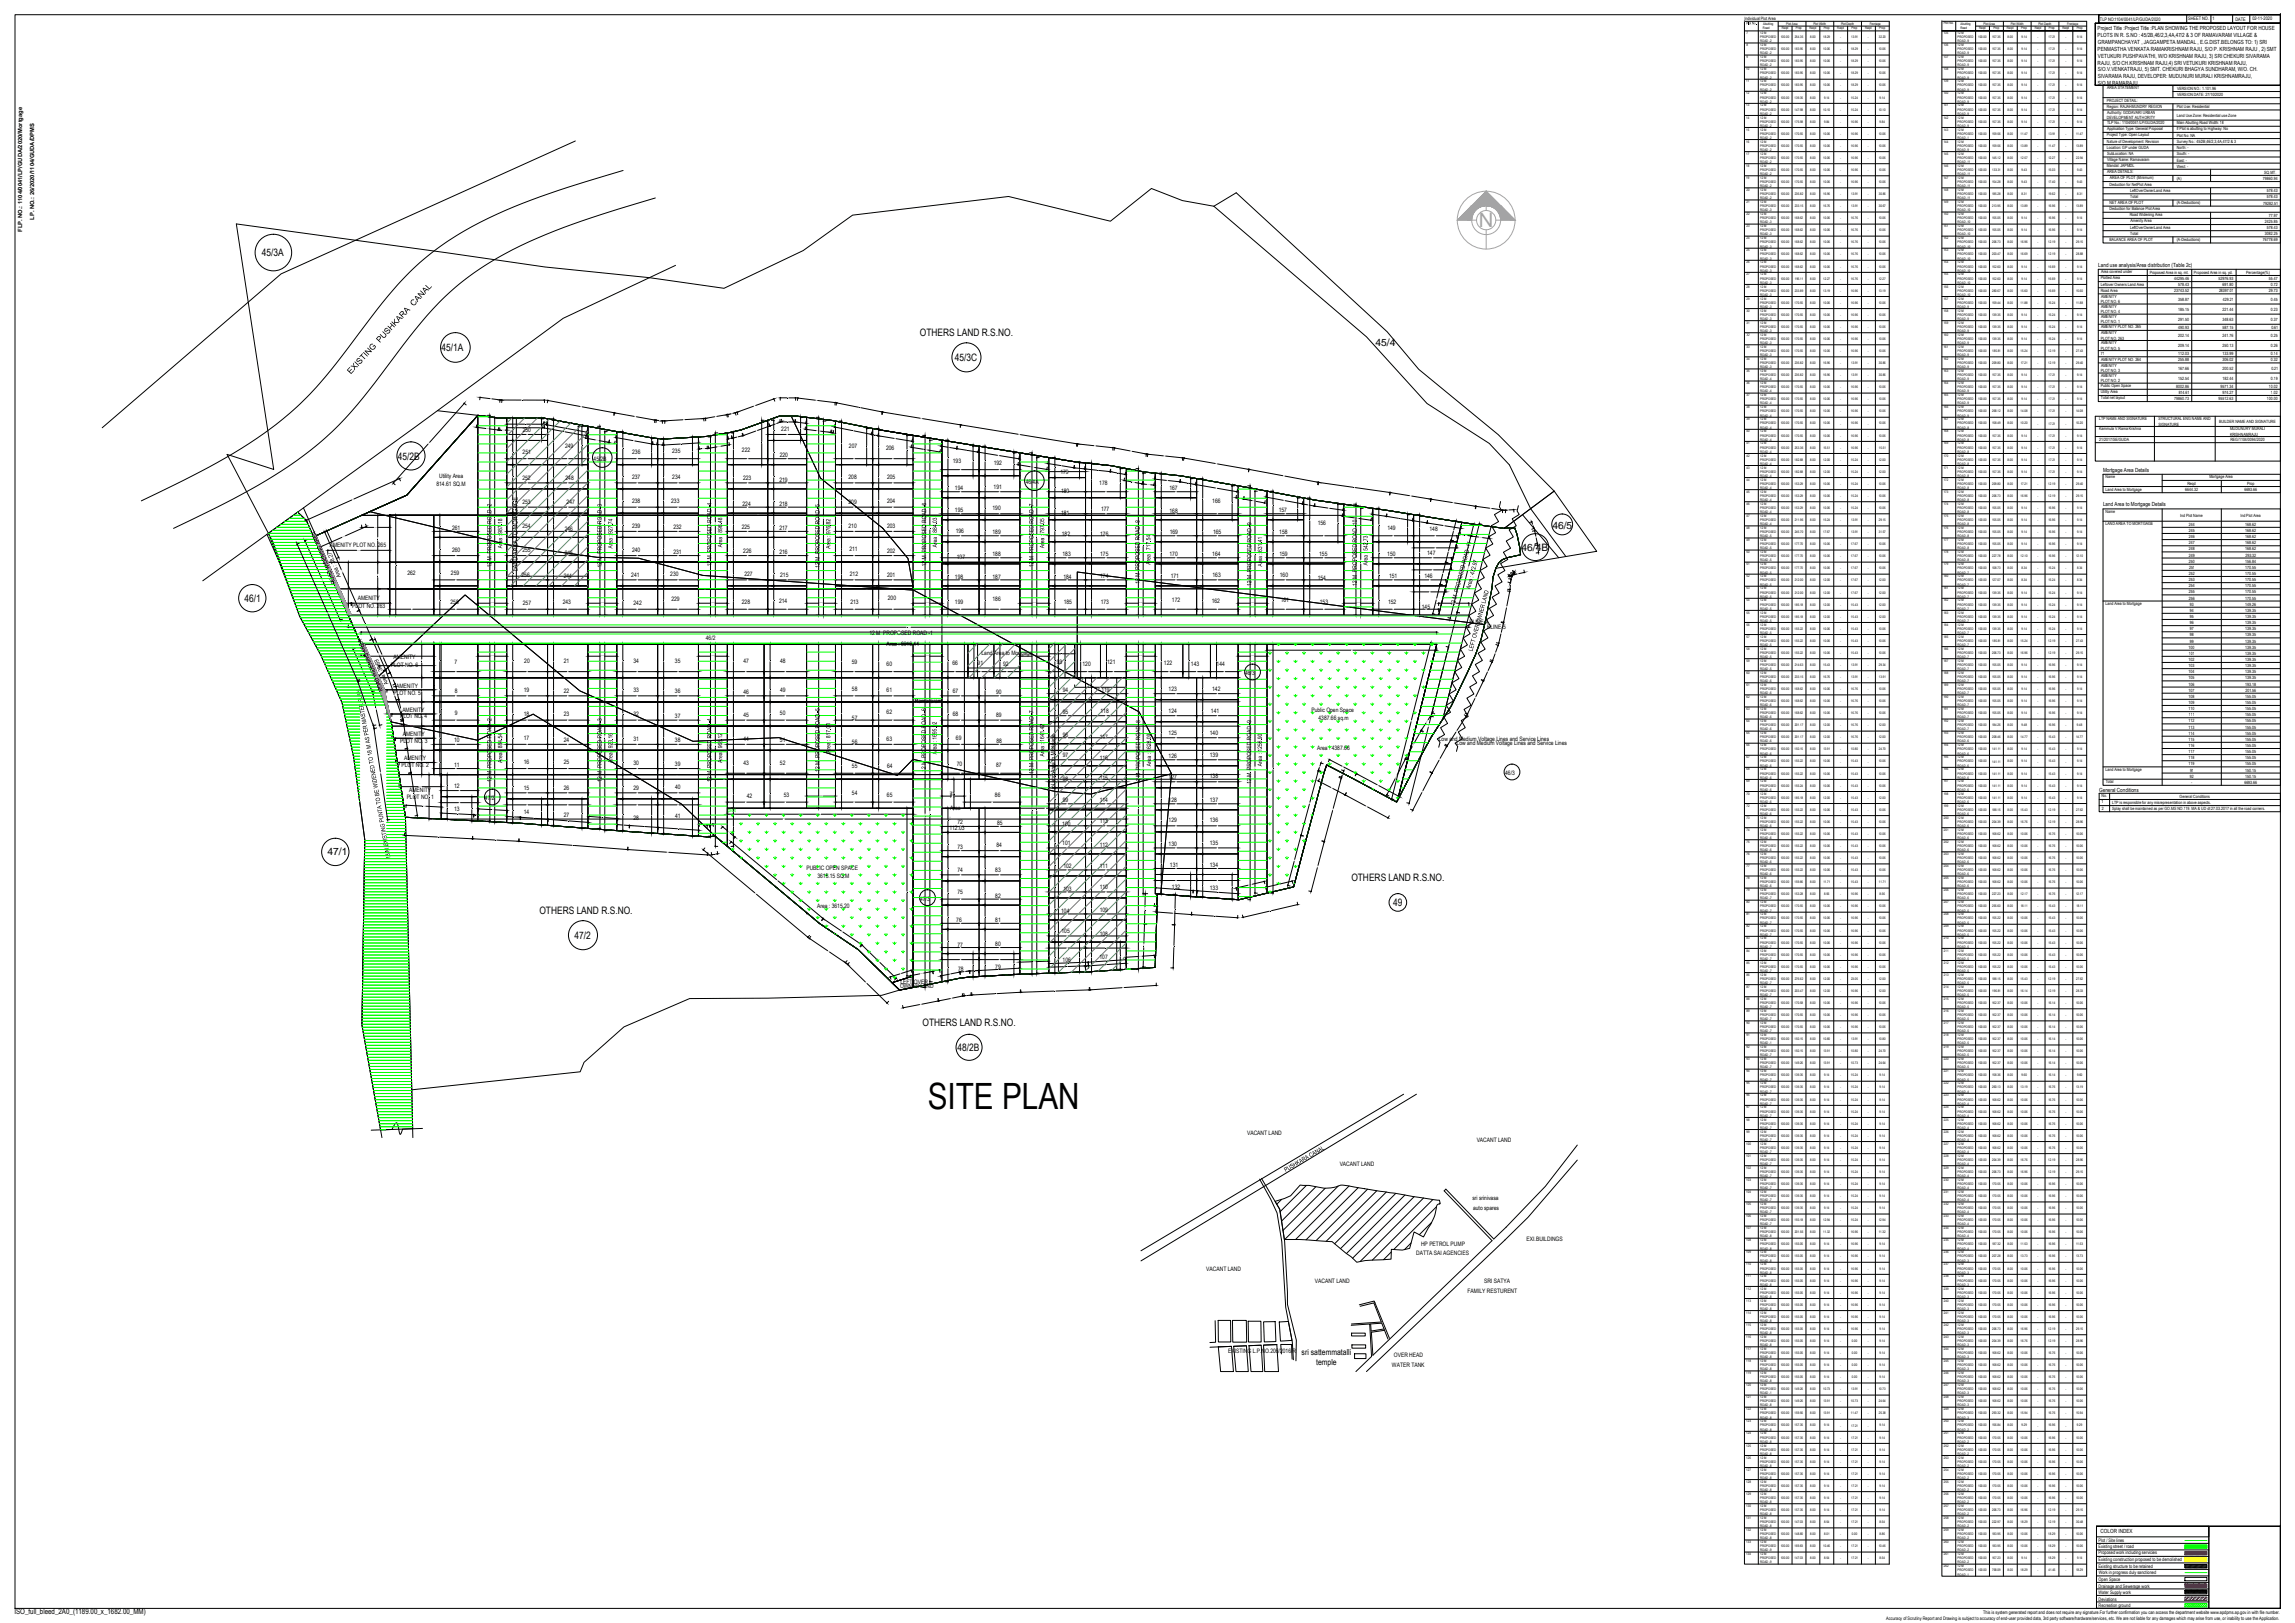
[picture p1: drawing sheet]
<svg xmlns="http://www.w3.org/2000/svg" width="1682mm" height="1189mm" viewBox="0 0 1682 1189" stroke-linecap="round" stroke-linejoin="round" font-family="sans-serif">
<defs><g id="words">
<text font-size="26.5" x="680" y="812">SITE PLAN</text>
<text font-size="14.8" fill="#a56edd" x="1084" y="167">N</text>
<g font-size="7.5">
<text x="192" y="188">45/3A</text>
<text x="674" y="246">OTHERS LAND R.S.NO.</text>
<text x="323" y="257">45/1A</text>
<text x="1008" y="253">45/4</text>
<text x="700" y="264">45/3C</text>
<text x="291" y="337">45/2B</text>
<text x="1138" y="387">46/5</text>
<text x="1115" y="404">46/4B</text>
<text x="179" y="441">46/1</text>
<text x="240" y="627">47/1</text>
<text x="990" y="646">OTHERS LAND R.S.NO.</text>
<text x="1021" y="664">49</text>
<text x="395" y="670">OTHERS LAND R.S.NO.</text>
<text x="421" y="688">47/2</text>
<text x="676" y="752">OTHERS LAND R.S.NO.</text>
<text x="702" y="770">48/2B</text>
</g>
<g font-size="6.1">
<text x="954" y="993">sri sattemmatalli</text>
<text x="965" y="1000">temple</text>
</g>
<text font-size="5.5" x="11" y="1182">ISO_full_bleed_2A0_(1189.00_x_1682.00_MM)</text>
<g font-size="4.4">
<text x="383" y="317">250</text>
<text x="573" y="315">221</text>
<text x="414" y="328">249</text>
<text x="622" y="328">207</text>
<text x="649" y="330">206</text>
<text x="383" y="333">251</text>
<text x="463" y="332">236</text>
<text x="493" y="332">235</text>
<text x="544" y="331">222</text>
<text x="571" y="334">220</text>
<text x="435" y="337">45/2B</text>
<text x="698" y="339">193</text>
<text x="728" y="340">192</text>
<text x="777" y="347">179</text>
<text x="322" y="350">Utility Area</text>
<text x="383" y="351">252</text>
<text x="414" y="351">248</text>
<text x="463" y="351">237</text>
<text x="493" y="351">234</text>
<text x="545" y="351">223</text>
<text x="571" y="353">219</text>
<text x="622" y="351">208</text>
<text x="650" y="351">205</text>
<text x="320" y="356">814.61 SQ.M</text>
<text x="700" y="359">194</text>
<text x="728" y="358">191</text>
<text x="752" y="354">46/4A</text>
<text x="806" y="355">178</text>
<text x="857" y="359">167</text>
<text x="778" y="361">180</text>
<text x="383" y="369">253</text>
<text x="415" y="369">247</text>
<text x="463" y="369">238</text>
<text x="492" y="368">233</text>
<text x="544" y="370">224</text>
<text x="571" y="370">218</text>
<text x="622" y="369">209</text>
<text x="650" y="369">204</text>
<text x="889" y="369">166</text>
<text x="700" y="375">195</text>
<text x="727" y="373">190</text>
<text x="778" y="377">181</text>
<text x="807" y="375">177</text>
<text x="857" y="376">168</text>
<text x="937" y="375">157</text>
<text x="331" y="388">261</text>
<text x="383" y="387">254</text>
<text x="414" y="389">246</text>
<text x="463" y="386">239</text>
<text x="494" y="388">232</text>
<text x="544" y="388">225</text>
<text x="571" y="388">217</text>
<text x="622" y="387">210</text>
<text x="650" y="387">203</text>
<text x="966" y="385">156</text>
<text x="1017" y="388">149</text>
<text x="1048" y="389">148</text>
<text x="700" y="390">196</text>
<text x="727" y="391">189</text>
<text x="778" y="392">182</text>
<text x="806" y="392">176</text>
<text x="857" y="391">169</text>
<text x="889" y="391">165</text>
<text x="938" y="391">158</text>
<text x="242" y="401">AMENITY PLOT NO. 265</text>
<text x="331" y="404">260</text>
<text x="383" y="405">255</text>
<text x="414" y="407">245</text>
<text x="463" y="404">240</text>
<text x="494" y="405">231</text>
<text x="545" y="405">226</text>
<text x="571" y="406">216</text>
<text x="622" y="404">211</text>
<text x="650" y="405">202</text>
<text x="727" y="407">188</text>
<text x="779" y="407">183</text>
<text x="806" y="407">175</text>
<text x="857" y="407">170</text>
<text x="889" y="407">164</text>
<text x="938" y="407">159</text>
<text x="967" y="407">155</text>
<text x="1017" y="407">150</text>
<text x="1046" y="407">147</text>
<text x="701" y="410">197</text>
<text x="299" y="422">262</text>
<text x="330" y="421">259</text>
<text x="382" y="423">256</text>
<text x="413" y="424">244</text>
<text x="463" y="423">241</text>
<text x="491" y="422">230</text>
<text x="546" y="422">227</text>
<text x="572" y="423">215</text>
<text x="623" y="422">212</text>
<text x="650" y="423">201</text>
<text x="700" y="424">198</text>
<text x="727" y="424">187</text>
<text x="779" y="424">184</text>
<text x="806" y="423">174</text>
<text x="858" y="423">171</text>
<text x="889" y="423">163</text>
<text x="938" y="423">160</text>
<text x="966" y="425">154</text>
<text x="1018" y="424">151</text>
<text x="1044" y="423">146</text>
<text x="262" y="440">AMENITY</text>
<text x="330" y="442">258</text>
<text x="383" y="443">257</text>
<text x="412" y="442">243</text>
<text x="464" y="443">242</text>
<text x="492" y="441">229</text>
<text x="544" y="443">228</text>
<text x="571" y="442">214</text>
<text x="623" y="443">213</text>
<text x="651" y="439">200</text>
<text x="700" y="443">199</text>
<text x="727" y="440">186</text>
<text x="780" y="442">185</text>
<text x="807" y="443">173</text>
<text x="859" y="441">172</text>
<text x="888" y="442">162</text>
<text x="939" y="441">161</text>
<text x="967" y="443">153</text>
<text x="1017" y="443">152</text>
<text x="258" y="445">PLOT NO. 263</text>
<text x="1042" y="446">145</text>
<text x="1077" y="457">ELINE-4</text>
<text x="1090" y="460">ELINE-5</text>
<text x="637" y="465">12 M PROPOSED ROAD -1</text>
<text x="517" y="469">46/2</text>
<text x="650" y="473">Area : 6016.44</text>
<text x="719" y="480">Land Area to Mortgage</text>
<text x="288" y="483">AMENITY</text>
<text x="384" y="486">20</text>
<text x="413" y="486">21</text>
<text x="464" y="486">34</text>
<text x="495" y="486">35</text>
<text x="545" y="485">47</text>
<text x="572" y="485">48</text>
<text x="286" y="488">PLOT NO. 6</text>
<text x="333" y="486">7</text>
<text x="624" y="486">59</text>
<text x="650" y="488">60</text>
<text x="698" y="487">66</text>
<text x="717" y="487">91</text>
<text x="735" y="488">92</text>
<text x="775" y="486">93</text>
<text x="793" y="487">120</text>
<text x="811" y="487">121</text>
<text x="853" y="487">122</text>
<text x="873" y="488">143</text>
<text x="892" y="488">144</text>
<text x="913" y="495">46/3</text>
<text x="290" y="504">AMENITY</text>
<text x="288" y="509">PLOT NO. 5</text>
<text x="333" y="508">8</text>
<text x="384" y="507">19</text>
<text x="413" y="508">22</text>
<text x="464" y="507">33</text>
<text x="495" y="508">36</text>
<text x="545" y="508">46</text>
<text x="572" y="507">49</text>
<text x="624" y="506">58</text>
<text x="650" y="507">61</text>
<text x="698" y="508">67</text>
<text x="730" y="508">90</text>
<text x="779" y="507">94</text>
<text x="807" y="507">119</text>
<text x="857" y="506">123</text>
<text x="888" y="507">142</text>
<text x="671" y="515">Ramavaram</text>
<text x="295" y="521">AMENITY</text>
<text x="961" y="521">Public Open Space</text>
<text x="293" y="526">PLOT NO. 4</text>
<text x="333" y="524">9</text>
<text x="384" y="524">18</text>
<text x="413" y="525">23</text>
<text x="464" y="525">32</text>
<text x="495" y="526">37</text>
<text x="545" y="525">45</text>
<text x="572" y="524">50</text>
<text x="624" y="527">57</text>
<text x="650" y="523">62</text>
<text x="698" y="524">68</text>
<text x="730" y="525">89</text>
<text x="779" y="523">95</text>
<text x="807" y="522">118</text>
<text x="857" y="522">124</text>
<text x="888" y="522">141</text>
<text x="966" y="527">4387.66 sq.m</text>
<text x="295" y="539">AMENITY</text>
<text x="779" y="540">96</text>
<text x="857" y="539">125</text>
<text x="887" y="538">140</text>
<text x="293" y="544">PLOT NO. 3</text>
<text x="333" y="543">10</text>
<text x="384" y="542">17</text>
<text x="413" y="543">24</text>
<text x="464" y="543">31</text>
<text x="495" y="543">38</text>
<text x="545" y="542">44</text>
<text x="572" y="543">51</text>
<text x="624" y="545">56</text>
<text x="650" y="543">63</text>
<text x="701" y="542">69</text>
<text x="730" y="544">88</text>
<text x="806" y="541">117</text>
<text x="1055" y="543">Low and Medium Voltage Lines and Service Lines</text>
<text x="1068" y="546">Low and Medium Voltage Lines and Service Lines</text>
<text x="965" y="550">Area : 4387.66</text>
<text x="296" y="556">AMENITY</text>
<text x="779" y="554">97</text>
<text x="806" y="557">116</text>
<text x="857" y="555">126</text>
<text x="887" y="555">139</text>
<text x="294" y="562">PLOT NO. 2</text>
<text x="333" y="562">11</text>
<text x="384" y="560">16</text>
<text x="413" y="560">25</text>
<text x="464" y="560">30</text>
<text x="495" y="561">39</text>
<text x="545" y="561">43</text>
<text x="572" y="560">52</text>
<text x="624" y="563">55</text>
<text x="650" y="563">64</text>
<text x="701" y="561">70</text>
<text x="730" y="562">87</text>
<text x="1103" y="568">46/3</text>
<text x="779" y="572">98</text>
<text x="806" y="571">115</text>
<text x="857" y="571">127</text>
<text x="887" y="570">138</text>
<text x="300" y="580">AMENITY</text>
<text x="333" y="577">12</text>
<text x="384" y="578">15</text>
<text x="413" y="579">26</text>
<text x="464" y="578">29</text>
<text x="495" y="578">40</text>
<text x="298" y="585">PLOT NO. 1</text>
<text x="355" y="586">47/2</text>
<text x="547" y="584">42</text>
<text x="575" y="583">53</text>
<text x="624" y="582">54</text>
<text x="650" y="584">65</text>
<text x="696" y="584">71</text>
<text x="696" y="583">71</text>
<text x="729" y="584">86</text>
<text x="779" y="587">99</text>
<text x="806" y="587">114</text>
<text x="857" y="588">128</text>
<text x="887" y="587">137</text>
<text x="696" y="593">Area</text>
<text x="333" y="594">13</text>
<text x="384" y="596">14</text>
<text x="413" y="598">27</text>
<text x="495" y="599">41</text>
<text x="464" y="600">28</text>
<text x="696" y="600">:</text>
<text x="702" y="604">72</text>
<text x="731" y="604">85</text>
<text x="779" y="605">100</text>
<text x="806" y="603">113</text>
<text x="857" y="602">129</text>
<text x="887" y="602">136</text>
<text x="696" y="608">112.03</text>
<text x="702" y="622">73</text>
<text x="730" y="621">84</text>
<text x="779" y="619">101</text>
<text x="806" y="620">112</text>
<text x="857" y="619">130</text>
<text x="887" y="619">135</text>
<text x="806" y="636">111</text>
<text x="857" y="635">131</text>
<text x="887" y="635">134</text>
<text x="591" y="637">PUBLIC OPEN SPACE</text>
<text x="702" y="639">74</text>
<text x="729" y="639">83</text>
<text x="779" y="636">102</text>
<text x="599" y="643">3615.15 SQ.M</text>
<text x="779" y="652">103</text>
<text x="806" y="651">110</text>
<text x="859" y="651">132</text>
<text x="887" y="652">133</text>
<text x="674" y="660">47/3</text>
<text x="702" y="655">75</text>
<text x="729" y="658">82</text>
<text x="599" y="665">Area : 3615.20</text>
<text x="778" y="669">104</text>
<text x="806" y="668">109</text>
<text x="701" y="676">76</text>
<text x="729" y="675">81</text>
<text x="778" y="683">105</text>
<text x="806" y="685">108</text>
<text x="702" y="693">77</text>
<text x="729" y="693">80</text>
<text x="779" y="704">106</text>
<text x="806" y="702">107</text>
<text x="702" y="711">78</text>
<text x="729" y="710">79</text>
<text x="660" y="724">OWNER LAND</text>
<text x="660" y="721">LEFT OVER</text>
<text x="914" y="831">VACANT LAND</text>
<text x="1082" y="836">VACANT LAND</text>
<text x="982" y="854">VACANT LAND</text>
<text x="1079" y="879">sri srinivasa</text>
<text x="1080" y="886">auto spares</text>
<text x="1119" y="909">EXI.BUILDINGS</text>
<text x="1042" y="913">HP PETROL PUMP</text>
<text x="1038" y="919">DATTA SAI AGENCIES</text>
<text x="884" y="931">VACANT LAND</text>
<text x="964" y="940">VACANT LAND</text>
<text x="1088" y="940">SRI SATYA</text>
<text x="1076" y="947">FAMILY RESTURENT</text>
<text x="900" y="991">EXISTING L.P.NO.206/2016/R</text>
<text x="1022" y="994">OVER HEAD</text>
<text x="1020" y="1001">WATER TANK</text>
</g>
<text font-size="4.4" fill="#0f0" x="533" y="595">plot</text>
<g font-size="4.2">
<text x="25" y="161" transform="rotate(-90 25 161)">LP. NO.: 26/2020/1104/GUDA/DPMS</text>
<text x="16" y="170" transform="rotate(-90 16 170)">FLP. NO.: 1104/0041/LP/GUDA/2020/Mortgage</text>
</g>
<g font-size="4.1">
<text x="1537" y="22">Project Title :Project Title :PLAN SHOWING THE PROPOSED LAYOUT FOR HOUSE</text>
<text x="1537" y="27">PLOTS IN R. S.NO : 45/2B,46/2,3,4A,47/2 &amp; 3 OF RAMAVARAM VILLAGE &amp;</text>
<text x="1537" y="32">GRAMPANCHAYAT , JAGGAMPETA MANDAL , E.G.DIST.BELONGS TO: 1) SRI</text>
<text x="1537" y="37">PENMASTHA VENKATA RAMAKRISHNAM RAJU, S/O P. KRISHNAM RAJU , 2) SMT</text>
<text x="1537" y="47">RAJU, S/O CH.KRISHNAM RAJU,4) SRI VETUKURI KRISHNAM RAJU,</text>
<text x="1538" y="42">VETUKURI PUSHPAVATHI, W/O KRISHNAM RAJU, 3) SRI CHEKURI SIVARAMA</text>
<text x="1538" y="52">S/O.V.VENKATRAJU, 5) SMT. CHEKURI BHAGYA SUNDHARAM, W/O. CH.</text>
<text x="1538" y="57">SIVARAMA RAJU, DEVELOPER: MUDUNURI MURALI KRISHNAMRAJU,</text>
<text x="1538" y="62">S/O.M.RAMARAJU</text>
<text x="1538" y="195">Land use analysis/Area distribution (Table 2c)</text>
<text x="1541" y="346">Mortgage Area Details</text>
<text x="1541" y="371">Land Area to Mortgage Details</text>
<text x="1539" y="580">General Conditions</text>
<text x="1540" y="1123">COLOR INDEX</text>
</g>
<g font-size="3.5">
<text x="1539" y="15">TLP NO:1104/0041/LP/GUDA/2020</text>
<text x="1604" y="15">SHEET NO.</text>
<text x="1622" y="15">1</text>
<text x="1638" y="15">DATE</text>
<text x="1651" y="15">02-11-2020</text>
<text x="1538" y="1134">Existing street / road</text>
<text x="1538" y="1130">Plot / Site lines</text>
<text x="1538" y="1138">Proposed work including servicies</text>
<text x="1538" y="1143">Existing construction proposed to be demolished</text>
<text x="1538" y="1148">Existing structure to be retained</text>
<text x="1538" y="1153">Work in progress duly sanctioned</text>
<text x="1538" y="1158">Open Space</text>
<text x="1538" y="1163">Drainage and Sewerage work</text>
<text x="1538" y="1168">Water Supply work</text>
<text x="1538" y="1172">Deviations</text>
<text x="1538" y="1177">Recreation ground</text>
<text x="1382" y="1186">Accuracy of Scrutiny Report and Drawing is subject to accuracy of end-user provided data, 3rd party software/hardware/services, etc. We are not liable for any damages which may arise from use, or inability to use the Application.</text>
<text x="1454" y="1182">This is system generated report and does not require any signature.For further confirmation you can access the department website www.apdpms.ap.gov.in with file number.</text>
</g>
<text font-size="3.3" x="1279" y="15">Individual Plot Area</text>
<g font-size="3.2">
<text x="1544" y="65">AREA STATEMENT</text>
<text x="1596" y="66">VERSION NO.: 1.101.96</text>
<text x="1596" y="70">VERSION DATE: 27/10/2020</text>
<text x="1544" y="74">PROJECT DETAIL:</text>
<text x="1544" y="79">Region: RAJAHMUNDRY REGION</text>
<text x="1544" y="83">Authority: GODAVARI URBAN</text>
<text x="1595" y="79">Plot Use: Residential</text>
<text x="1544" y="87">DEVELOPMENT AUTHORITY</text>
<text x="1595" y="85">Land Use Zone: Residential use Zone</text>
<text x="1544" y="91">TLP No.: 1104/0041/LP/GUDA/2020</text>
<text x="1544" y="95">Application Type: General Proposal</text>
<text x="1595" y="96">If Plot is abutting to Highway: No</text>
<text x="1595" y="91">Main Abutting Road Width: 18</text>
<text x="1544" y="100">Project Type: Open Layout</text>
<text x="1595" y="100">Plot No: NA</text>
<text x="1544" y="104">Nature of Development: Revision</text>
<text x="1595" y="105">Survey No.: 45/2B,46/2,3,4A,47/2 &amp; 3</text>
<text x="1544" y="109">Location: GP under GUDA</text>
<text x="1544" y="113">SubLocation: NA</text>
<text x="1595" y="109">North: -</text>
<text x="1595" y="114">South: -</text>
<text x="1544" y="118">Village Name: Ramavaram</text>
<text x="1595" y="118">East: -</text>
<text x="1544" y="122">Mandal: JAPMDL</text>
<text x="1596" y="123">West: -</text>
<text x="1544" y="127">AREA DETAILS:</text>
<text x="1546" y="131">AREA OF PLOT (Minimum)</text>
<text x="1595" y="132">(A)</text>
<text x="1659" y="132">79860.94</text>
<text x="1659" y="127">SQ.MT.</text>
<text x="1546" y="136">Deduction for NetPlot Area</text>
<text x="1561" y="140">LeftOverOwnerLand Area</text>
<text x="1661" y="141">578.43</text>
<text x="1546" y="149">NET AREA OF PLOT</text>
<text x="1561" y="145">Total</text>
<text x="1595" y="150">(A-Deductions)</text>
<text x="1659" y="150">79282.51</text>
<text x="1661" y="145">578.43</text>
<text x="1546" y="154">Deduction for Balance Plot Area</text>
<text x="1561" y="158">Road Widening Area</text>
<text x="1663" y="159">77.97</text>
<text x="1561" y="167">LeftOverOwnerLand Area</text>
<text x="1561" y="163">Amenity Area</text>
<text x="1660" y="163">2425.85</text>
<text x="1661" y="168">578.43</text>
<text x="1561" y="172">Total</text>
<text x="1660" y="172">3082.25</text>
<text x="1546" y="176">BALANCE AREA OF PLOT</text>
<text x="1595" y="177">(A-Deductions)</text>
<text x="1658" y="177">76778.69</text>
<text x="1540" y="200">Area covered under</text>
<text x="1576" y="200">Proposed Area in sq. mt.</text>
<text x="1608" y="200">Proposed Area in sq. yd.</text>
<text x="1646" y="200">Percentage(%)</text>
<text x="1540" y="205">Plotted Area</text>
<text x="1540" y="209">Leftover Owners Land Area</text>
<text x="1593" y="205">44295.46</text>
<text x="1596" y="210">578.43</text>
<text x="1626" y="205">52976.93</text>
<text x="1629" y="210">691.80</text>
<text x="1663" y="205">55.47</text>
<text x="1664" y="210">0.72</text>
<text x="1540" y="214">Road Area</text>
<text x="1593" y="214">23743.52</text>
<text x="1626" y="214">28397.01</text>
<text x="1663" y="214">29.73</text>
<text x="1540" y="218">AMENITY</text>
<text x="1596" y="220">358.87</text>
<text x="1629" y="220">429.21</text>
<text x="1664" y="220">0.45</text>
<text x="1540" y="222">PLOT NO. 6</text>
<text x="1540" y="226">AMENITY</text>
<text x="1596" y="228">185.15</text>
<text x="1629" y="228">221.44</text>
<text x="1664" y="228">0.23</text>
<text x="1540" y="229">PLOT NO. 4</text>
<text x="1540" y="233">AMENITY</text>
<text x="1540" y="237">PLOT NO. 1</text>
<text x="1596" y="235">291.50</text>
<text x="1629" y="235">348.63</text>
<text x="1664" y="235">0.37</text>
<text x="1540" y="240">AMENITY PLOT NO. 265</text>
<text x="1540" y="245">AMENITY</text>
<text x="1596" y="241">490.93</text>
<text x="1629" y="241">587.15</text>
<text x="1665" y="241">0.61</text>
<text x="1540" y="249">PLOT NO. 263</text>
<text x="1596" y="247">202.14</text>
<text x="1629" y="247">241.76</text>
<text x="1664" y="247">0.25</text>
<text x="1540" y="256">PLOT NO. 5</text>
<text x="1540" y="252">AMENITY</text>
<text x="1596" y="254">209.14</text>
<text x="1629" y="254">250.13</text>
<text x="1664" y="254">0.26</text>
<text x="1540" y="260">71</text>
<text x="1596" y="260">112.03</text>
<text x="1629" y="260">133.99</text>
<text x="1664" y="260">0.14</text>
<text x="1540" y="264">AMENITY PLOT NO. 264</text>
<text x="1540" y="269">AMENITY</text>
<text x="1596" y="265">255.88</text>
<text x="1629" y="265">306.02</text>
<text x="1664" y="265">0.32</text>
<text x="1540" y="273">PLOT NO. 3</text>
<text x="1596" y="271">167.66</text>
<text x="1629" y="271">200.52</text>
<text x="1665" y="271">0.21</text>
<text x="1540" y="280">PLOT NO. 2</text>
<text x="1540" y="276">AMENITY</text>
<text x="1596" y="278">152.54</text>
<text x="1629" y="278">182.44</text>
<text x="1664" y="278">0.19</text>
<text x="1540" y="284">Public Open Space</text>
<text x="1595" y="284">8002.86</text>
<text x="1627" y="284">9571.34</text>
<text x="1663" y="284">10.02</text>
<text x="1540" y="288">Utility Area</text>
<text x="1540" y="293">Total net layout</text>
<text x="1593" y="293">79860.73</text>
<text x="1597" y="289">814.61</text>
<text x="1626" y="293">95512.63</text>
<text x="1629" y="289">974.27</text>
<text x="1661" y="293">100.00</text>
<text x="1664" y="289">1.02</text>
<text x="1539" y="308">LTP NAME AND SIGNATURE</text>
<text x="1582" y="308">STRUCTURAL ENG NAME AND</text>
<text x="1582" y="312">SIGNATURE</text>
<text x="1626" y="310">BUILDER NAME AND SIGNATURE</text>
<text x="1539" y="315">Kammula V.Rama Krishna</text>
<text x="1634" y="315">MUDUNURY MURALI</text>
<text x="1539" y="323">21/2017/SE/GUDA</text>
<text x="1634" y="319">KRISHNAMRAJU</text>
<text x="1635" y="323">REG/1104/0094/2020</text>
<text x="1543" y="350">Name</text>
<text x="1619" y="350">Mortgage Area</text>
<text x="1543" y="359">Land Area to Mortgage</text>
<text x="1602" y="360">6644.32</text>
<text x="1603" y="355">Reqd</text>
<text x="1645" y="360">6693.66</text>
<text x="1647" y="355">Prop</text>
<text x="1543" y="376">Name</text>
<text x="1598" y="378">Ind Plot Name</text>
<text x="1642" y="378">Ind Plot Area</text>
<text x="1543" y="385">LAND AREA TO MORTGAGE</text>
<text x="1604" y="390">245</text>
<text x="1604" y="385">244</text>
<text x="1646" y="385">168.62</text>
<text x="1646" y="390">168.62</text>
<text x="1604" y="394">246</text>
<text x="1646" y="394">168.62</text>
<text x="1604" y="399">247</text>
<text x="1646" y="399">168.62</text>
<text x="1604" y="403">248</text>
<text x="1604" y="408">249</text>
<text x="1646" y="403">168.62</text>
<text x="1646" y="408">293.32</text>
<text x="1604" y="412">250</text>
<text x="1646" y="412">156.84</text>
<text x="1604" y="417">251</text>
<text x="1646" y="417">170.55</text>
<text x="1604" y="421">252</text>
<text x="1604" y="426">253</text>
<text x="1646" y="421">170.55</text>
<text x="1646" y="426">170.55</text>
<text x="1604" y="430">254</text>
<text x="1646" y="430">170.55</text>
<text x="1604" y="435">255</text>
<text x="1646" y="435">170.55</text>
<text x="1543" y="443">Land Area to Mortgage</text>
<text x="1604" y="439">256</text>
<text x="1605" y="444">93</text>
<text x="1646" y="439">170.55</text>
<text x="1646" y="444">149.26</text>
<text x="1605" y="448">94</text>
<text x="1646" y="448">139.35</text>
<text x="1605" y="453">95</text>
<text x="1646" y="453">139.35</text>
<text x="1605" y="457">96</text>
<text x="1605" y="462">97</text>
<text x="1646" y="457">139.35</text>
<text x="1646" y="462">139.35</text>
<text x="1605" y="466">98</text>
<text x="1646" y="466">139.35</text>
<text x="1605" y="471">99</text>
<text x="1646" y="471">139.35</text>
<text x="1604" y="475">100</text>
<text x="1604" y="480">101</text>
<text x="1646" y="475">139.35</text>
<text x="1646" y="480">139.35</text>
<text x="1604" y="484">102</text>
<text x="1646" y="484">139.35</text>
<text x="1604" y="489">103</text>
<text x="1646" y="489">139.35</text>
<text x="1604" y="493">104</text>
<text x="1604" y="498">105</text>
<text x="1646" y="493">139.35</text>
<text x="1646" y="498">139.35</text>
<text x="1604" y="502">106</text>
<text x="1646" y="502">193.18</text>
<text x="1604" y="507">107</text>
<text x="1646" y="507">201.56</text>
<text x="1604" y="511">108</text>
<text x="1604" y="516">109</text>
<text x="1646" y="511">155.05</text>
<text x="1646" y="516">155.05</text>
<text x="1604" y="520">110</text>
<text x="1646" y="520">155.05</text>
<text x="1604" y="525">111</text>
<text x="1646" y="525">155.05</text>
<text x="1604" y="529">112</text>
<text x="1604" y="534">113</text>
<text x="1646" y="529">155.05</text>
<text x="1646" y="534">155.05</text>
<text x="1604" y="538">114</text>
<text x="1646" y="538">155.05</text>
<text x="1604" y="543">115</text>
<text x="1646" y="543">155.05</text>
<text x="1604" y="547">116</text>
<text x="1604" y="552">117</text>
<text x="1646" y="547">155.05</text>
<text x="1646" y="552">155.05</text>
<text x="1604" y="556">118</text>
<text x="1646" y="556">155.05</text>
<text x="1604" y="561">119</text>
<text x="1646" y="561">155.05</text>
<text x="1543" y="565">Land Area to Mortgage</text>
<text x="1605" y="570">92</text>
<text x="1605" y="565">91</text>
<text x="1646" y="565">150.15</text>
<text x="1646" y="570">150.15</text>
<text x="1543" y="574">Total</text>
<text x="1606" y="574">-</text>
<text x="1645" y="574">6693.66</text>
<text x="1540" y="584">No.</text>
<text x="1597" y="585">General Conditions</text>
<text x="1540" y="589">1</text>
<text x="1540" y="593">2</text>
<text x="1548" y="589">LTP is responsible for any misrepresentation in above aspects.</text>
<text x="1548" y="593">Splay shall be maintained as per GO.MS NO.119. MA &amp; UD dt 27.03.2017 in all the road corners.</text>
</g>
<g font-size="2.5">
<text x="1370" y="18">Frontage</text>
<text x="1425" y="18">Plot No.</text>
<text x="1515" y="18">Frontage</text>
<text x="1292" y="21">Road</text>
<text x="1292" y="19">Abutting</text>
<text x="1306" y="22">Reqd</text>
<text x="1309" y="18">Plot Area</text>
<text x="1316" y="22">Prop</text>
<text x="1326" y="22">Reqd</text>
<text x="1329" y="18">Plot Width</text>
<text x="1337" y="22">Prop</text>
<text x="1347" y="22">Reqd</text>
<text x="1349" y="18">Plot Depth</text>
<text x="1357" y="22">Prop</text>
<text x="1367" y="22">Reqd</text>
<text x="1377" y="22">Prop</text>
<text x="1437" y="21">Road</text>
<text x="1437" y="19">Abutting</text>
<text x="1451" y="22">Reqd</text>
<text x="1454" y="18">Plot Area</text>
<text x="1461" y="22">Prop</text>
<text x="1471" y="22">Reqd</text>
<text x="1474" y="18">Plot Width</text>
<text x="1481" y="22">Prop</text>
<text x="1491" y="22">Reqd</text>
<text x="1494" y="18">Plot Depth</text>
<text x="1502" y="22">Prop</text>
<text x="1512" y="22">Reqd</text>
<text x="1522" y="22">Prop</text>
<text x="1280" y="25">7</text>
<text x="1290" y="25">12 M</text>
<text x="1290" y="28">PROPOSED</text>
<text x="1305" y="28">100.00</text>
<text x="1315" y="28">254.35</text>
<text x="1327" y="28">8.00</text>
<text x="1336" y="28">18.29</text>
<text x="1349" y="28">-</text>
<text x="1357" y="28">13.91</text>
<text x="1377" y="28">32.20</text>
<text x="1425" y="25">135</text>
<text x="1435" y="25">12 M</text>
<text x="1435" y="28">PROPOSED</text>
<text x="1450" y="28">100.00</text>
<text x="1460" y="28">157.35</text>
<text x="1471" y="28">8.00</text>
<text x="1482" y="28">9.14</text>
<text x="1501" y="28">17.21</text>
<text x="1522" y="28">9.14</text>
<text x="1280" y="34">8</text>
<text x="1290" y="34">12 M</text>
<text x="1290" y="31">ROAD -2</text>
<text x="1425" y="34">136</text>
<text x="1435" y="34">12 M</text>
<text x="1435" y="31">ROAD -9</text>
<text x="1290" y="37">PROPOSED</text>
<text x="1290" y="40">ROAD -2</text>
<text x="1305" y="37">100.00</text>
<text x="1315" y="37">183.95</text>
<text x="1327" y="37">8.00</text>
<text x="1336" y="37">10.06</text>
<text x="1349" y="37">-</text>
<text x="1357" y="37">18.29</text>
<text x="1377" y="37">10.06</text>
<text x="1435" y="37">PROPOSED</text>
<text x="1435" y="40">ROAD -9</text>
<text x="1450" y="37">100.00</text>
<text x="1460" y="37">157.35</text>
<text x="1471" y="37">8.00</text>
<text x="1482" y="37">9.14</text>
<text x="1501" y="37">17.21</text>
<text x="1522" y="37">9.14</text>
<text x="1280" y="43">9</text>
<text x="1290" y="43">12 M</text>
<text x="1290" y="46">PROPOSED</text>
<text x="1305" y="46">100.00</text>
<text x="1315" y="46">183.95</text>
<text x="1327" y="46">8.00</text>
<text x="1336" y="46">10.06</text>
<text x="1349" y="46">-</text>
<text x="1357" y="46">18.29</text>
<text x="1377" y="46">10.06</text>
<text x="1425" y="43">137</text>
<text x="1435" y="43">12 M</text>
<text x="1435" y="46">PROPOSED</text>
<text x="1450" y="46">100.00</text>
<text x="1460" y="46">157.35</text>
<text x="1471" y="46">8.00</text>
<text x="1482" y="46">9.14</text>
<text x="1501" y="46">17.21</text>
<text x="1522" y="46">9.14</text>
<text x="1280" y="51">10</text>
<text x="1290" y="51">12 M</text>
<text x="1290" y="49">ROAD -2</text>
<text x="1425" y="51">138</text>
<text x="1435" y="51">12 M</text>
<text x="1435" y="49">ROAD -9</text>
<text x="1290" y="54">PROPOSED</text>
<text x="1290" y="58">ROAD -2</text>
<text x="1305" y="54">100.00</text>
<text x="1315" y="54">183.95</text>
<text x="1327" y="54">8.00</text>
<text x="1336" y="54">10.06</text>
<text x="1349" y="55">-</text>
<text x="1357" y="54">18.29</text>
<text x="1377" y="54">10.06</text>
<text x="1435" y="54">PROPOSED</text>
<text x="1435" y="58">ROAD -9</text>
<text x="1450" y="54">100.00</text>
<text x="1460" y="54">157.35</text>
<text x="1471" y="54">8.00</text>
<text x="1482" y="54">9.14</text>
<text x="1501" y="55">17.21</text>
<text x="1522" y="54">9.14</text>
<text x="1280" y="60">11</text>
<text x="1290" y="60">12 M</text>
<text x="1290" y="63">PROPOSED</text>
<text x="1305" y="63">100.00</text>
<text x="1315" y="63">183.95</text>
<text x="1327" y="63">8.00</text>
<text x="1336" y="63">10.06</text>
<text x="1349" y="63">-</text>
<text x="1357" y="63">18.29</text>
<text x="1377" y="63">10.06</text>
<text x="1425" y="60">139</text>
<text x="1435" y="60">12 M</text>
<text x="1435" y="63">PROPOSED</text>
<text x="1450" y="63">100.00</text>
<text x="1460" y="63">157.35</text>
<text x="1471" y="63">8.00</text>
<text x="1482" y="63">9.14</text>
<text x="1501" y="63">17.21</text>
<text x="1522" y="63">9.14</text>
<text x="1280" y="69">12</text>
<text x="1290" y="69">12 M</text>
<text x="1290" y="66">ROAD -2</text>
<text x="1425" y="69">140</text>
<text x="1435" y="69">12 M</text>
<text x="1435" y="66">ROAD -9</text>
<text x="1280" y="78">13</text>
<text x="1290" y="78">12 M</text>
<text x="1290" y="72">PROPOSED</text>
<text x="1290" y="75">ROAD -2</text>
<text x="1305" y="72">100.00</text>
<text x="1315" y="72">139.35</text>
<text x="1327" y="72">8.00</text>
<text x="1337" y="72">9.14</text>
<text x="1349" y="72">-</text>
<text x="1357" y="72">15.24</text>
<text x="1378" y="72">9.14</text>
<text x="1425" y="78">141</text>
<text x="1435" y="78">12 M</text>
<text x="1435" y="72">PROPOSED</text>
<text x="1435" y="75">ROAD -9</text>
<text x="1450" y="72">100.00</text>
<text x="1460" y="72">157.35</text>
<text x="1471" y="72">8.00</text>
<text x="1482" y="72">9.14</text>
<text x="1501" y="72">17.21</text>
<text x="1522" y="72">9.14</text>
<text x="1290" y="81">PROPOSED</text>
<text x="1305" y="81">100.00</text>
<text x="1315" y="81">147.98</text>
<text x="1327" y="81">8.00</text>
<text x="1336" y="81">10.10</text>
<text x="1349" y="81">-</text>
<text x="1357" y="81">15.24</text>
<text x="1377" y="81">10.10</text>
<text x="1435" y="81">PROPOSED</text>
<text x="1450" y="81">100.00</text>
<text x="1460" y="81">157.35</text>
<text x="1471" y="81">8.00</text>
<text x="1482" y="81">9.14</text>
<text x="1501" y="81">17.21</text>
<text x="1522" y="81">9.14</text>
<text x="1280" y="87">14</text>
<text x="1290" y="87">12 M</text>
<text x="1290" y="84">ROAD -2</text>
<text x="1290" y="90">PROPOSED</text>
<text x="1305" y="90">100.00</text>
<text x="1315" y="90">175.98</text>
<text x="1327" y="90">8.00</text>
<text x="1337" y="90">9.84</text>
<text x="1349" y="90">-</text>
<text x="1357" y="90">16.96</text>
<text x="1378" y="90">9.84</text>
<text x="1425" y="87">142</text>
<text x="1435" y="87">12 M</text>
<text x="1435" y="84">ROAD -9</text>
<text x="1435" y="90">PROPOSED</text>
<text x="1450" y="90">100.00</text>
<text x="1460" y="90">157.35</text>
<text x="1471" y="90">8.00</text>
<text x="1482" y="90">9.14</text>
<text x="1501" y="90">17.21</text>
<text x="1522" y="90">9.14</text>
<text x="1280" y="96">15</text>
<text x="1290" y="96">12 M</text>
<text x="1290" y="93">ROAD -2</text>
<text x="1425" y="96">143</text>
<text x="1435" y="96">12 M</text>
<text x="1435" y="93">ROAD -9</text>
<text x="1290" y="99">PROPOSED</text>
<text x="1290" y="102">ROAD -2</text>
<text x="1305" y="99">100.00</text>
<text x="1315" y="99">170.55</text>
<text x="1327" y="99">8.00</text>
<text x="1336" y="99">10.06</text>
<text x="1349" y="99">-</text>
<text x="1357" y="99">16.96</text>
<text x="1377" y="99">10.06</text>
<text x="1435" y="99">PROPOSED</text>
<text x="1435" y="102">ROAD -1</text>
<text x="1450" y="99">100.00</text>
<text x="1460" y="99">159.56</text>
<text x="1471" y="99">8.00</text>
<text x="1481" y="99">11.47</text>
<text x="1501" y="99">13.91</text>
<text x="1522" y="99">11.47</text>
<text x="1280" y="105">16</text>
<text x="1290" y="105">12 M</text>
<text x="1290" y="108">PROPOSED</text>
<text x="1305" y="108">100.00</text>
<text x="1315" y="108">170.55</text>
<text x="1327" y="108">8.00</text>
<text x="1336" y="108">10.06</text>
<text x="1349" y="108">-</text>
<text x="1357" y="108">16.96</text>
<text x="1377" y="108">10.06</text>
<text x="1425" y="105">144</text>
<text x="1435" y="105">12 M</text>
<text x="1435" y="108">PROPOSED</text>
<text x="1450" y="108">100.00</text>
<text x="1460" y="108">159.56</text>
<text x="1471" y="108">8.00</text>
<text x="1481" y="108">13.89</text>
<text x="1501" y="108">11.47</text>
<text x="1522" y="108">13.89</text>
<text x="1280" y="113">17</text>
<text x="1290" y="113">12 M</text>
<text x="1290" y="111">ROAD -2</text>
<text x="1425" y="113">145</text>
<text x="1435" y="113">12 M</text>
<text x="1435" y="111">ROAD -9</text>
<text x="1290" y="116">PROPOSED</text>
<text x="1290" y="119">ROAD -2</text>
<text x="1305" y="116">100.00</text>
<text x="1315" y="116">170.55</text>
<text x="1327" y="116">8.00</text>
<text x="1336" y="116">10.06</text>
<text x="1349" y="116">-</text>
<text x="1357" y="116">16.96</text>
<text x="1377" y="116">10.06</text>
<text x="1435" y="116">PROPOSED</text>
<text x="1435" y="119">ROAD -11</text>
<text x="1450" y="116">100.00</text>
<text x="1460" y="116">145.12</text>
<text x="1471" y="116">8.00</text>
<text x="1481" y="116">12.57</text>
<text x="1501" y="116">12.27</text>
<text x="1522" y="116">22.94</text>
<text x="1280" y="122">18</text>
<text x="1290" y="122">12 M</text>
<text x="1290" y="125">PROPOSED</text>
<text x="1305" y="125">100.00</text>
<text x="1315" y="125">170.55</text>
<text x="1327" y="125">8.00</text>
<text x="1336" y="125">10.06</text>
<text x="1349" y="125">-</text>
<text x="1357" y="125">16.96</text>
<text x="1377" y="125">10.06</text>
<text x="1425" y="122">146</text>
<text x="1435" y="122">12 M</text>
<text x="1435" y="125">PROPOSED</text>
<text x="1450" y="125">100.00</text>
<text x="1460" y="125">133.31</text>
<text x="1471" y="125">8.00</text>
<text x="1482" y="125">9.43</text>
<text x="1501" y="125">15.03</text>
<text x="1522" y="125">9.43</text>
<text x="1280" y="131">19</text>
<text x="1290" y="131">12 M</text>
<text x="1290" y="128">ROAD -2</text>
<text x="1425" y="131">147</text>
<text x="1435" y="131">12 M</text>
<text x="1435" y="128">ROAD -11</text>
<text x="1290" y="134">PROPOSED</text>
<text x="1290" y="137">ROAD -2</text>
<text x="1305" y="134">100.00</text>
<text x="1315" y="134">170.55</text>
<text x="1327" y="134">8.00</text>
<text x="1336" y="134">10.06</text>
<text x="1349" y="134">-</text>
<text x="1357" y="134">16.96</text>
<text x="1377" y="134">10.06</text>
<text x="1435" y="134">PROPOSED</text>
<text x="1435" y="137">ROAD -11</text>
<text x="1450" y="134">100.00</text>
<text x="1460" y="134">154.28</text>
<text x="1471" y="134">8.00</text>
<text x="1482" y="134">9.43</text>
<text x="1501" y="134">17.40</text>
<text x="1522" y="134">9.43</text>
<text x="1280" y="140">20</text>
<text x="1290" y="140">12 M</text>
<text x="1290" y="143">PROPOSED</text>
<text x="1305" y="143">100.00</text>
<text x="1315" y="143">235.82</text>
<text x="1327" y="143">8.00</text>
<text x="1336" y="143">16.96</text>
<text x="1349" y="143">-</text>
<text x="1357" y="143">13.91</text>
<text x="1377" y="143">30.86</text>
<text x="1425" y="140">148</text>
<text x="1435" y="140">12 M</text>
<text x="1435" y="143">PROPOSED</text>
<text x="1450" y="143">100.00</text>
<text x="1460" y="143">185.28</text>
<text x="1471" y="143">8.00</text>
<text x="1482" y="143">8.31</text>
<text x="1501" y="143">19.62</text>
<text x="1522" y="143">8.31</text>
<text x="1280" y="149">21</text>
<text x="1290" y="149">12 M</text>
<text x="1290" y="146">ROAD -2</text>
<text x="1425" y="149">149</text>
<text x="1435" y="149">12 M</text>
<text x="1435" y="146">ROAD -11</text>
<text x="1290" y="152">PROPOSED</text>
<text x="1290" y="155">ROAD -3</text>
<text x="1305" y="152">100.00</text>
<text x="1315" y="152">233.15</text>
<text x="1327" y="152">8.00</text>
<text x="1336" y="152">16.76</text>
<text x="1349" y="152">-</text>
<text x="1357" y="152">13.91</text>
<text x="1377" y="152">30.67</text>
<text x="1435" y="152">PROPOSED</text>
<text x="1435" y="155">ROAD -10</text>
<text x="1450" y="152">100.00</text>
<text x="1460" y="152">213.95</text>
<text x="1471" y="152">8.00</text>
<text x="1481" y="152">13.89</text>
<text x="1501" y="152">16.96</text>
<text x="1522" y="152">13.89</text>
<text x="1280" y="158">22</text>
<text x="1290" y="158">12 M</text>
<text x="1290" y="161">PROPOSED</text>
<text x="1305" y="161">100.00</text>
<text x="1315" y="161">168.62</text>
<text x="1327" y="161">8.00</text>
<text x="1336" y="161">10.06</text>
<text x="1349" y="161">-</text>
<text x="1357" y="161">16.76</text>
<text x="1377" y="161">10.06</text>
<text x="1425" y="158">150</text>
<text x="1435" y="158">12 M</text>
<text x="1435" y="161">PROPOSED</text>
<text x="1450" y="161">100.00</text>
<text x="1460" y="161">155.05</text>
<text x="1471" y="161">8.00</text>
<text x="1482" y="161">9.14</text>
<text x="1501" y="161">16.96</text>
<text x="1522" y="161">9.14</text>
<text x="1280" y="166">23</text>
<text x="1290" y="166">12 M</text>
<text x="1290" y="164">ROAD -3</text>
<text x="1425" y="166">151</text>
<text x="1435" y="166">12 M</text>
<text x="1435" y="164">ROAD -10</text>
<text x="1290" y="169">PROPOSED</text>
<text x="1290" y="172">ROAD -3</text>
<text x="1305" y="169">100.00</text>
<text x="1315" y="169">168.62</text>
<text x="1327" y="169">8.00</text>
<text x="1336" y="169">10.06</text>
<text x="1349" y="169">-</text>
<text x="1357" y="169">16.76</text>
<text x="1377" y="169">10.06</text>
<text x="1435" y="169">PROPOSED</text>
<text x="1435" y="172">ROAD -10</text>
<text x="1450" y="169">100.00</text>
<text x="1460" y="169">155.05</text>
<text x="1471" y="169">8.00</text>
<text x="1482" y="169">9.14</text>
<text x="1501" y="169">16.96</text>
<text x="1522" y="169">9.14</text>
<text x="1280" y="175">24</text>
<text x="1290" y="175">12 M</text>
<text x="1290" y="178">PROPOSED</text>
<text x="1305" y="178">100.00</text>
<text x="1315" y="178">168.62</text>
<text x="1327" y="178">8.00</text>
<text x="1336" y="178">10.06</text>
<text x="1349" y="178">-</text>
<text x="1357" y="178">16.76</text>
<text x="1377" y="178">10.06</text>
<text x="1425" y="175">152</text>
<text x="1435" y="175">12 M</text>
<text x="1435" y="178">PROPOSED</text>
<text x="1450" y="178">100.00</text>
<text x="1460" y="178">206.73</text>
<text x="1471" y="178">8.00</text>
<text x="1481" y="178">16.96</text>
<text x="1501" y="178">12.19</text>
<text x="1522" y="178">29.15</text>
<text x="1280" y="184">25</text>
<text x="1290" y="184">12 M</text>
<text x="1290" y="181">ROAD -3</text>
<text x="1425" y="184">153</text>
<text x="1435" y="184">12 M</text>
<text x="1435" y="181">ROAD -10</text>
<text x="1290" y="187">PROPOSED</text>
<text x="1290" y="190">ROAD -3</text>
<text x="1305" y="187">100.00</text>
<text x="1315" y="187">168.62</text>
<text x="1327" y="187">8.00</text>
<text x="1336" y="187">10.06</text>
<text x="1349" y="187">-</text>
<text x="1357" y="187">16.76</text>
<text x="1377" y="187">10.06</text>
<text x="1435" y="187">PROPOSED</text>
<text x="1435" y="190">ROAD -10</text>
<text x="1450" y="187">100.00</text>
<text x="1460" y="187">203.47</text>
<text x="1471" y="187">8.00</text>
<text x="1481" y="187">16.69</text>
<text x="1501" y="187">12.19</text>
<text x="1522" y="187">28.88</text>
<text x="1280" y="193">26</text>
<text x="1290" y="193">12 M</text>
<text x="1290" y="196">PROPOSED</text>
<text x="1305" y="196">100.00</text>
<text x="1315" y="196">168.62</text>
<text x="1327" y="196">8.00</text>
<text x="1336" y="196">10.06</text>
<text x="1349" y="196">-</text>
<text x="1357" y="196">16.76</text>
<text x="1377" y="196">10.06</text>
<text x="1425" y="193">154</text>
<text x="1435" y="193">12 M</text>
<text x="1435" y="196">PROPOSED</text>
<text x="1450" y="196">100.00</text>
<text x="1460" y="196">152.60</text>
<text x="1471" y="196">8.00</text>
<text x="1482" y="196">9.14</text>
<text x="1501" y="196">16.69</text>
<text x="1522" y="196">9.14</text>
<text x="1280" y="202">27</text>
<text x="1290" y="202">12 M</text>
<text x="1290" y="199">ROAD -3</text>
<text x="1425" y="202">155</text>
<text x="1435" y="202">12 M</text>
<text x="1435" y="199">ROAD -10</text>
<text x="1290" y="205">PROPOSED</text>
<text x="1290" y="208">ROAD -3</text>
<text x="1305" y="205">100.00</text>
<text x="1315" y="205">195.11</text>
<text x="1327" y="205">8.00</text>
<text x="1336" y="205">12.27</text>
<text x="1349" y="205">-</text>
<text x="1357" y="205">16.76</text>
<text x="1377" y="205">12.27</text>
<text x="1435" y="205">PROPOSED</text>
<text x="1435" y="208">ROAD -10</text>
<text x="1450" y="205">100.00</text>
<text x="1460" y="205">152.60</text>
<text x="1471" y="205">8.00</text>
<text x="1482" y="205">9.14</text>
<text x="1501" y="205">16.69</text>
<text x="1522" y="205">9.14</text>
<text x="1280" y="211">28</text>
<text x="1290" y="211">12 M</text>
<text x="1290" y="214">PROPOSED</text>
<text x="1305" y="214">100.00</text>
<text x="1315" y="214">233.89</text>
<text x="1327" y="214">8.00</text>
<text x="1336" y="214">13.19</text>
<text x="1349" y="214">-</text>
<text x="1357" y="214">16.96</text>
<text x="1377" y="214">13.19</text>
<text x="1425" y="211">156</text>
<text x="1435" y="211">12 M</text>
<text x="1435" y="214">PROPOSED</text>
<text x="1450" y="214">100.00</text>
<text x="1460" y="214">280.67</text>
<text x="1471" y="214">8.00</text>
<text x="1481" y="214">15.60</text>
<text x="1501" y="214">16.69</text>
<text x="1522" y="214">15.60</text>
<text x="1280" y="219">29</text>
<text x="1290" y="219">12 M</text>
<text x="1290" y="217">ROAD -3</text>
<text x="1425" y="219">157</text>
<text x="1435" y="219">12 M</text>
<text x="1435" y="217">ROAD -10</text>
<text x="1290" y="222">PROPOSED</text>
<text x="1290" y="226">ROAD -3</text>
<text x="1305" y="222">100.00</text>
<text x="1315" y="222">170.55</text>
<text x="1327" y="222">8.00</text>
<text x="1336" y="222">10.06</text>
<text x="1349" y="223">-</text>
<text x="1357" y="222">16.96</text>
<text x="1377" y="222">10.06</text>
<text x="1435" y="222">PROPOSED</text>
<text x="1435" y="226">ROAD -9</text>
<text x="1450" y="222">100.00</text>
<text x="1460" y="222">159.44</text>
<text x="1471" y="222">8.00</text>
<text x="1481" y="222">11.88</text>
<text x="1501" y="222">15.24</text>
<text x="1522" y="222">11.88</text>
<text x="1280" y="228">30</text>
<text x="1290" y="228">12 M</text>
<text x="1290" y="231">PROPOSED</text>
<text x="1305" y="231">100.00</text>
<text x="1315" y="231">170.55</text>
<text x="1327" y="231">8.00</text>
<text x="1336" y="231">10.06</text>
<text x="1349" y="231">-</text>
<text x="1357" y="231">16.96</text>
<text x="1377" y="231">10.06</text>
<text x="1425" y="228">158</text>
<text x="1435" y="228">12 M</text>
<text x="1435" y="231">PROPOSED</text>
<text x="1450" y="231">100.00</text>
<text x="1460" y="231">139.35</text>
<text x="1471" y="231">8.00</text>
<text x="1482" y="231">9.14</text>
<text x="1501" y="231">15.24</text>
<text x="1522" y="231">9.14</text>
<text x="1280" y="237">31</text>
<text x="1290" y="237">12 M</text>
<text x="1290" y="234">ROAD -3</text>
<text x="1425" y="237">159</text>
<text x="1435" y="237">12 M</text>
<text x="1435" y="234">ROAD -9</text>
<text x="1290" y="246">12 M</text>
<text x="1290" y="240">PROPOSED</text>
<text x="1290" y="243">ROAD -3</text>
<text x="1305" y="240">100.00</text>
<text x="1315" y="240">170.55</text>
<text x="1327" y="240">8.00</text>
<text x="1336" y="240">10.06</text>
<text x="1349" y="240">-</text>
<text x="1357" y="240">16.96</text>
<text x="1377" y="240">10.06</text>
<text x="1425" y="246">160</text>
<text x="1435" y="246">12 M</text>
<text x="1435" y="240">PROPOSED</text>
<text x="1435" y="243">ROAD -9</text>
<text x="1450" y="240">100.00</text>
<text x="1460" y="240">139.35</text>
<text x="1471" y="240">8.00</text>
<text x="1482" y="240">9.14</text>
<text x="1501" y="240">15.24</text>
<text x="1522" y="240">9.14</text>
<text x="1290" y="249">PROPOSED</text>
<text x="1305" y="249">100.00</text>
<text x="1315" y="249">170.55</text>
<text x="1327" y="249">8.00</text>
<text x="1336" y="249">10.06</text>
<text x="1349" y="249">-</text>
<text x="1357" y="249">16.96</text>
<text x="1377" y="249">10.06</text>
<text x="1435" y="249">PROPOSED</text>
<text x="1450" y="249">100.00</text>
<text x="1460" y="249">139.35</text>
<text x="1471" y="249">8.00</text>
<text x="1482" y="249">9.14</text>
<text x="1501" y="249">15.24</text>
<text x="1522" y="249">9.14</text>
<text x="1280" y="255">33</text>
<text x="1290" y="255">12 M</text>
<text x="1290" y="252">ROAD -3</text>
<text x="1290" y="258">PROPOSED</text>
<text x="1305" y="258">100.00</text>
<text x="1315" y="258">170.55</text>
<text x="1327" y="258">8.00</text>
<text x="1336" y="258">10.06</text>
<text x="1349" y="258">-</text>
<text x="1357" y="258">16.96</text>
<text x="1377" y="258">10.06</text>
<text x="1425" y="255">161</text>
<text x="1435" y="255">12 M</text>
<text x="1435" y="252">ROAD -9</text>
<text x="1435" y="258">PROPOSED</text>
<text x="1450" y="258">100.00</text>
<text x="1460" y="258">185.81</text>
<text x="1471" y="258">8.00</text>
<text x="1481" y="258">15.24</text>
<text x="1501" y="258">12.19</text>
<text x="1522" y="258">27.43</text>
<text x="1280" y="264">34</text>
<text x="1290" y="264">12 M</text>
<text x="1290" y="261">ROAD -3</text>
<text x="1425" y="264">162</text>
<text x="1435" y="264">12 M</text>
<text x="1435" y="261">ROAD -9</text>
<text x="1290" y="267">PROPOSED</text>
<text x="1290" y="270">ROAD -3</text>
<text x="1305" y="267">100.00</text>
<text x="1315" y="267">235.82</text>
<text x="1327" y="267">8.00</text>
<text x="1336" y="267">16.96</text>
<text x="1349" y="267">-</text>
<text x="1357" y="267">13.91</text>
<text x="1377" y="267">30.86</text>
<text x="1435" y="267">PROPOSED</text>
<text x="1435" y="270">ROAD -9</text>
<text x="1450" y="267">100.00</text>
<text x="1460" y="267">209.80</text>
<text x="1471" y="267">8.00</text>
<text x="1481" y="267">17.21</text>
<text x="1501" y="267">12.19</text>
<text x="1522" y="267">29.40</text>
<text x="1280" y="273">35</text>
<text x="1290" y="273">12 M</text>
<text x="1290" y="276">PROPOSED</text>
<text x="1305" y="276">100.00</text>
<text x="1315" y="276">235.82</text>
<text x="1327" y="276">8.00</text>
<text x="1336" y="276">16.96</text>
<text x="1349" y="276">-</text>
<text x="1357" y="276">13.91</text>
<text x="1377" y="276">30.86</text>
<text x="1425" y="273">163</text>
<text x="1435" y="273">12 M</text>
<text x="1435" y="276">PROPOSED</text>
<text x="1450" y="276">100.00</text>
<text x="1460" y="276">157.35</text>
<text x="1471" y="276">8.00</text>
<text x="1482" y="276">9.14</text>
<text x="1501" y="276">17.21</text>
<text x="1522" y="276">9.14</text>
<text x="1280" y="281">36</text>
<text x="1290" y="281">12 M</text>
<text x="1290" y="279">ROAD -4</text>
<text x="1425" y="281">164</text>
<text x="1435" y="281">12 M</text>
<text x="1435" y="279">ROAD -9</text>
<text x="1290" y="284">PROPOSED</text>
<text x="1290" y="287">ROAD -4</text>
<text x="1305" y="284">100.00</text>
<text x="1315" y="284">170.55</text>
<text x="1327" y="284">8.00</text>
<text x="1336" y="284">10.06</text>
<text x="1349" y="284">-</text>
<text x="1357" y="284">16.96</text>
<text x="1377" y="284">10.06</text>
<text x="1435" y="284">PROPOSED</text>
<text x="1435" y="287">ROAD -9</text>
<text x="1450" y="284">100.00</text>
<text x="1460" y="284">157.35</text>
<text x="1471" y="284">8.00</text>
<text x="1482" y="284">9.14</text>
<text x="1501" y="284">17.21</text>
<text x="1522" y="284">9.14</text>
<text x="1280" y="290">37</text>
<text x="1290" y="290">12 M</text>
<text x="1290" y="293">PROPOSED</text>
<text x="1305" y="293">100.00</text>
<text x="1315" y="293">170.55</text>
<text x="1327" y="293">8.00</text>
<text x="1336" y="293">10.06</text>
<text x="1349" y="293">-</text>
<text x="1357" y="293">16.96</text>
<text x="1377" y="293">10.06</text>
<text x="1425" y="290">165</text>
<text x="1435" y="290">12 M</text>
<text x="1435" y="293">PROPOSED</text>
<text x="1450" y="293">100.00</text>
<text x="1460" y="293">157.35</text>
<text x="1471" y="293">8.00</text>
<text x="1482" y="293">9.14</text>
<text x="1501" y="293">17.21</text>
<text x="1522" y="293">9.14</text>
<text x="1280" y="299">38</text>
<text x="1290" y="299">12 M</text>
<text x="1290" y="296">ROAD -4</text>
<text x="1425" y="299">166</text>
<text x="1435" y="299">12 M</text>
<text x="1435" y="296">ROAD -9</text>
<text x="1290" y="302">PROPOSED</text>
<text x="1290" y="305">ROAD -4</text>
<text x="1305" y="302">100.00</text>
<text x="1315" y="302">170.55</text>
<text x="1327" y="302">8.00</text>
<text x="1336" y="302">10.06</text>
<text x="1349" y="302">-</text>
<text x="1357" y="302">16.96</text>
<text x="1377" y="302">10.06</text>
<text x="1435" y="302">PROPOSED</text>
<text x="1435" y="305">ROAD -9</text>
<text x="1450" y="302">100.00</text>
<text x="1460" y="302">268.12</text>
<text x="1471" y="302">8.00</text>
<text x="1481" y="302">14.08</text>
<text x="1501" y="302">17.21</text>
<text x="1522" y="302">14.08</text>
<text x="1280" y="308">39</text>
<text x="1290" y="308">12 M</text>
<text x="1290" y="311">PROPOSED</text>
<text x="1305" y="311">100.00</text>
<text x="1315" y="311">170.55</text>
<text x="1327" y="311">8.00</text>
<text x="1336" y="311">10.06</text>
<text x="1349" y="311">-</text>
<text x="1357" y="311">16.96</text>
<text x="1377" y="311">10.06</text>
<text x="1425" y="308">167</text>
<text x="1435" y="308">12 M</text>
<text x="1435" y="311">PROPOSED</text>
<text x="1450" y="311">100.00</text>
<text x="1460" y="311">158.49</text>
<text x="1471" y="311">8.00</text>
<text x="1481" y="311">10.20</text>
<text x="1501" y="311">17.21</text>
<text x="1522" y="311">10.20</text>
<text x="1280" y="317">40</text>
<text x="1290" y="317">12 M</text>
<text x="1290" y="314">ROAD -4</text>
<text x="1425" y="317">168</text>
<text x="1435" y="317">12 M</text>
<text x="1435" y="314">ROAD -8</text>
<text x="1290" y="320">PROPOSED</text>
<text x="1290" y="323">ROAD -4</text>
<text x="1305" y="320">100.00</text>
<text x="1315" y="320">170.55</text>
<text x="1327" y="320">8.00</text>
<text x="1336" y="320">10.06</text>
<text x="1349" y="320">-</text>
<text x="1357" y="320">16.96</text>
<text x="1377" y="320">10.06</text>
<text x="1435" y="320">PROPOSED</text>
<text x="1435" y="323">ROAD -8</text>
<text x="1450" y="320">100.00</text>
<text x="1460" y="320">157.35</text>
<text x="1471" y="320">8.00</text>
<text x="1482" y="320">9.14</text>
<text x="1501" y="320">17.21</text>
<text x="1522" y="320">9.14</text>
<text x="1280" y="326">41</text>
<text x="1290" y="326">12 M</text>
<text x="1290" y="329">PROPOSED</text>
<text x="1305" y="329">100.00</text>
<text x="1315" y="329">253.36</text>
<text x="1327" y="329">8.00</text>
<text x="1336" y="329">15.51</text>
<text x="1349" y="329">-</text>
<text x="1357" y="329">16.96</text>
<text x="1377" y="329">15.51</text>
<text x="1425" y="326">169</text>
<text x="1435" y="326">12 M</text>
<text x="1435" y="329">PROPOSED</text>
<text x="1450" y="329">100.00</text>
<text x="1460" y="329">157.35</text>
<text x="1471" y="329">8.00</text>
<text x="1482" y="329">9.14</text>
<text x="1501" y="329">17.21</text>
<text x="1522" y="329">9.14</text>
<text x="1280" y="334">42</text>
<text x="1290" y="334">12 M</text>
<text x="1290" y="332">ROAD -4</text>
<text x="1425" y="334">170</text>
<text x="1435" y="334">12 M</text>
<text x="1435" y="332">ROAD -8</text>
<text x="1290" y="337">PROPOSED</text>
<text x="1290" y="341">ROAD -4</text>
<text x="1305" y="337">100.00</text>
<text x="1315" y="337">182.88</text>
<text x="1327" y="337">8.00</text>
<text x="1336" y="337">12.00</text>
<text x="1349" y="337">-</text>
<text x="1357" y="337">15.24</text>
<text x="1377" y="337">12.00</text>
<text x="1435" y="337">PROPOSED</text>
<text x="1435" y="341">ROAD -8</text>
<text x="1450" y="337">100.00</text>
<text x="1460" y="337">157.35</text>
<text x="1471" y="337">8.00</text>
<text x="1482" y="337">9.14</text>
<text x="1501" y="337">17.21</text>
<text x="1522" y="337">9.14</text>
<text x="1280" y="343">43</text>
<text x="1290" y="343">12 M</text>
<text x="1290" y="346">PROPOSED</text>
<text x="1305" y="346">100.00</text>
<text x="1315" y="346">182.88</text>
<text x="1327" y="346">8.00</text>
<text x="1336" y="346">12.00</text>
<text x="1349" y="346">-</text>
<text x="1357" y="346">15.24</text>
<text x="1377" y="346">12.00</text>
<text x="1425" y="343">171</text>
<text x="1435" y="343">12 M</text>
<text x="1435" y="346">PROPOSED</text>
<text x="1450" y="346">100.00</text>
<text x="1460" y="346">157.35</text>
<text x="1471" y="346">8.00</text>
<text x="1482" y="346">9.14</text>
<text x="1501" y="346">17.21</text>
<text x="1522" y="346">9.14</text>
<text x="1280" y="352">44</text>
<text x="1290" y="352">12 M</text>
<text x="1290" y="349">ROAD -4</text>
<text x="1425" y="352">172</text>
<text x="1435" y="352">12 M</text>
<text x="1435" y="349">ROAD -8</text>
<text x="1290" y="355">PROPOSED</text>
<text x="1290" y="358">ROAD -4</text>
<text x="1305" y="355">100.00</text>
<text x="1315" y="355">153.29</text>
<text x="1327" y="355">8.00</text>
<text x="1336" y="355">10.06</text>
<text x="1349" y="355">-</text>
<text x="1357" y="355">15.24</text>
<text x="1377" y="355">10.06</text>
<text x="1435" y="355">PROPOSED</text>
<text x="1435" y="358">ROAD -8</text>
<text x="1450" y="355">100.00</text>
<text x="1460" y="355">209.80</text>
<text x="1471" y="355">8.00</text>
<text x="1481" y="355">17.21</text>
<text x="1501" y="355">12.19</text>
<text x="1522" y="355">29.40</text>
<text x="1280" y="361">45</text>
<text x="1290" y="361">12 M</text>
<text x="1290" y="364">PROPOSED</text>
<text x="1305" y="364">100.00</text>
<text x="1315" y="364">153.29</text>
<text x="1327" y="364">8.00</text>
<text x="1336" y="364">10.06</text>
<text x="1349" y="364">-</text>
<text x="1357" y="364">15.24</text>
<text x="1377" y="364">10.06</text>
<text x="1425" y="361">173</text>
<text x="1435" y="361">12 M</text>
<text x="1435" y="364">PROPOSED</text>
<text x="1450" y="364">100.00</text>
<text x="1460" y="364">206.73</text>
<text x="1471" y="364">8.00</text>
<text x="1481" y="364">16.96</text>
<text x="1501" y="364">12.19</text>
<text x="1522" y="364">29.15</text>
<text x="1280" y="370">46</text>
<text x="1290" y="370">12 M</text>
<text x="1290" y="367">ROAD -4</text>
<text x="1425" y="370">174</text>
<text x="1435" y="370">12 M</text>
<text x="1435" y="367">ROAD -8</text>
<text x="1290" y="373">PROPOSED</text>
<text x="1290" y="376">ROAD -4</text>
<text x="1305" y="373">100.00</text>
<text x="1315" y="373">153.29</text>
<text x="1327" y="373">8.00</text>
<text x="1336" y="373">10.06</text>
<text x="1349" y="373">-</text>
<text x="1357" y="373">15.24</text>
<text x="1377" y="373">10.06</text>
<text x="1435" y="373">PROPOSED</text>
<text x="1435" y="376">ROAD -8</text>
<text x="1450" y="373">100.00</text>
<text x="1460" y="373">155.05</text>
<text x="1471" y="373">8.00</text>
<text x="1482" y="373">9.14</text>
<text x="1501" y="373">16.96</text>
<text x="1522" y="373">9.14</text>
<text x="1280" y="379">47</text>
<text x="1290" y="379">12 M</text>
<text x="1290" y="382">PROPOSED</text>
<text x="1305" y="382">100.00</text>
<text x="1315" y="382">211.96</text>
<text x="1327" y="382">8.00</text>
<text x="1336" y="382">15.24</text>
<text x="1349" y="382">-</text>
<text x="1357" y="382">13.91</text>
<text x="1377" y="382">29.15</text>
<text x="1425" y="379">175</text>
<text x="1435" y="379">12 M</text>
<text x="1435" y="382">PROPOSED</text>
<text x="1450" y="382">100.00</text>
<text x="1460" y="382">155.05</text>
<text x="1471" y="382">8.00</text>
<text x="1482" y="382">9.14</text>
<text x="1501" y="382">16.96</text>
<text x="1522" y="382">9.14</text>
<text x="1280" y="388">48</text>
<text x="1290" y="388">12 M</text>
<text x="1290" y="385">ROAD -4</text>
<text x="1425" y="388">176</text>
<text x="1435" y="388">12 M</text>
<text x="1435" y="385">ROAD -8</text>
<text x="1290" y="391">PROPOSED</text>
<text x="1290" y="394">ROAD -5</text>
<text x="1305" y="391">100.00</text>
<text x="1315" y="391">245.70</text>
<text x="1327" y="391">8.00</text>
<text x="1336" y="391">17.67</text>
<text x="1349" y="391">-</text>
<text x="1357" y="391">13.91</text>
<text x="1377" y="391">31.57</text>
<text x="1435" y="391">PROPOSED</text>
<text x="1435" y="394">ROAD -8</text>
<text x="1450" y="391">100.00</text>
<text x="1460" y="391">155.05</text>
<text x="1471" y="391">8.00</text>
<text x="1482" y="391">9.14</text>
<text x="1501" y="391">16.96</text>
<text x="1522" y="391">9.14</text>
<text x="1280" y="396">49</text>
<text x="1290" y="396">12 M</text>
<text x="1290" y="399">PROPOSED</text>
<text x="1305" y="399">100.00</text>
<text x="1315" y="399">177.70</text>
<text x="1327" y="399">8.00</text>
<text x="1336" y="399">10.06</text>
<text x="1349" y="399">-</text>
<text x="1357" y="399">17.67</text>
<text x="1377" y="399">10.06</text>
<text x="1425" y="396">177</text>
<text x="1435" y="396">12 M</text>
<text x="1435" y="399">PROPOSED</text>
<text x="1450" y="399">100.00</text>
<text x="1460" y="399">155.05</text>
<text x="1471" y="399">8.00</text>
<text x="1482" y="399">9.14</text>
<text x="1501" y="399">16.96</text>
<text x="1522" y="399">9.14</text>
<text x="1280" y="405">50</text>
<text x="1290" y="405">12 M</text>
<text x="1290" y="402">ROAD -5</text>
<text x="1425" y="405">178</text>
<text x="1435" y="405">12 M</text>
<text x="1435" y="402">ROAD -8</text>
<text x="1290" y="408">PROPOSED</text>
<text x="1290" y="411">ROAD -5</text>
<text x="1305" y="408">100.00</text>
<text x="1315" y="408">177.70</text>
<text x="1327" y="408">8.00</text>
<text x="1336" y="408">10.06</text>
<text x="1349" y="408">-</text>
<text x="1357" y="408">17.67</text>
<text x="1377" y="408">10.06</text>
<text x="1435" y="408">PROPOSED</text>
<text x="1435" y="411">ROAD -8</text>
<text x="1450" y="408">100.00</text>
<text x="1460" y="408">227.78</text>
<text x="1471" y="408">8.00</text>
<text x="1481" y="408">12.10</text>
<text x="1501" y="408">16.96</text>
<text x="1522" y="408">12.10</text>
<text x="1280" y="414">51</text>
<text x="1290" y="414">12 M</text>
<text x="1290" y="417">PROPOSED</text>
<text x="1305" y="417">100.00</text>
<text x="1315" y="417">177.70</text>
<text x="1327" y="417">8.00</text>
<text x="1336" y="417">10.06</text>
<text x="1349" y="417">-</text>
<text x="1357" y="417">17.67</text>
<text x="1377" y="417">10.06</text>
<text x="1425" y="414">179</text>
<text x="1435" y="414">12 M</text>
<text x="1435" y="417">PROPOSED</text>
<text x="1450" y="417">100.00</text>
<text x="1460" y="417">108.73</text>
<text x="1471" y="417">8.00</text>
<text x="1482" y="417">8.34</text>
<text x="1501" y="417">15.24</text>
<text x="1522" y="417">8.34</text>
<text x="1280" y="423">52</text>
<text x="1290" y="423">12 M</text>
<text x="1290" y="420">ROAD -5</text>
<text x="1290" y="426">PROPOSED</text>
<text x="1305" y="426">100.00</text>
<text x="1315" y="426">212.00</text>
<text x="1327" y="426">8.00</text>
<text x="1336" y="426">12.00</text>
<text x="1349" y="426">-</text>
<text x="1357" y="426">17.67</text>
<text x="1377" y="426">12.00</text>
<text x="1425" y="423">180</text>
<text x="1435" y="423">12 M</text>
<text x="1435" y="420">ROAD -7</text>
<text x="1435" y="426">PROPOSED</text>
<text x="1450" y="426">100.00</text>
<text x="1460" y="426">127.07</text>
<text x="1471" y="426">8.00</text>
<text x="1482" y="426">8.34</text>
<text x="1501" y="426">15.24</text>
<text x="1522" y="426">8.34</text>
<text x="1280" y="432">53</text>
<text x="1290" y="432">12 M</text>
<text x="1290" y="429">ROAD -5</text>
<text x="1425" y="432">181</text>
<text x="1435" y="432">12 M</text>
<text x="1435" y="429">ROAD -7</text>
<text x="1290" y="435">PROPOSED</text>
<text x="1290" y="438">ROAD -5</text>
<text x="1305" y="435">100.00</text>
<text x="1315" y="435">212.00</text>
<text x="1327" y="435">8.00</text>
<text x="1336" y="435">12.00</text>
<text x="1349" y="435">-</text>
<text x="1357" y="435">17.67</text>
<text x="1377" y="435">12.00</text>
<text x="1435" y="435">PROPOSED</text>
<text x="1435" y="438">ROAD -7</text>
<text x="1450" y="435">100.00</text>
<text x="1460" y="435">139.35</text>
<text x="1471" y="435">8.00</text>
<text x="1482" y="435">9.14</text>
<text x="1501" y="435">15.24</text>
<text x="1522" y="435">9.14</text>
<text x="1280" y="441">54</text>
<text x="1290" y="441">12 M</text>
<text x="1290" y="444">PROPOSED</text>
<text x="1305" y="444">100.00</text>
<text x="1315" y="444">185.18</text>
<text x="1327" y="444">8.00</text>
<text x="1336" y="444">12.00</text>
<text x="1349" y="444">-</text>
<text x="1357" y="444">15.43</text>
<text x="1377" y="444">12.00</text>
<text x="1425" y="441">182</text>
<text x="1435" y="441">12 M</text>
<text x="1435" y="444">PROPOSED</text>
<text x="1450" y="444">100.00</text>
<text x="1460" y="444">139.35</text>
<text x="1471" y="444">8.00</text>
<text x="1482" y="444">9.14</text>
<text x="1501" y="444">15.24</text>
<text x="1522" y="444">9.14</text>
<text x="1280" y="449">55</text>
<text x="1290" y="449">12 M</text>
<text x="1290" y="447">ROAD -5</text>
<text x="1425" y="449">183</text>
<text x="1435" y="449">12 M</text>
<text x="1435" y="447">ROAD -7</text>
<text x="1290" y="452">PROPOSED</text>
<text x="1290" y="455">ROAD -5</text>
<text x="1305" y="452">100.00</text>
<text x="1315" y="452">185.18</text>
<text x="1327" y="452">8.00</text>
<text x="1336" y="452">12.00</text>
<text x="1349" y="452">-</text>
<text x="1357" y="452">15.43</text>
<text x="1377" y="452">12.00</text>
<text x="1435" y="452">PROPOSED</text>
<text x="1435" y="455">ROAD -7</text>
<text x="1450" y="452">100.00</text>
<text x="1460" y="452">139.35</text>
<text x="1471" y="452">8.00</text>
<text x="1482" y="452">9.14</text>
<text x="1501" y="452">15.24</text>
<text x="1522" y="452">9.14</text>
<text x="1280" y="458">56</text>
<text x="1290" y="458">12 M</text>
<text x="1290" y="461">PROPOSED</text>
<text x="1305" y="461">100.00</text>
<text x="1315" y="461">155.22</text>
<text x="1327" y="461">8.00</text>
<text x="1336" y="461">10.06</text>
<text x="1349" y="461">-</text>
<text x="1357" y="461">15.43</text>
<text x="1377" y="461">10.06</text>
<text x="1425" y="458">184</text>
<text x="1435" y="458">12 M</text>
<text x="1435" y="461">PROPOSED</text>
<text x="1450" y="461">100.00</text>
<text x="1460" y="461">139.35</text>
<text x="1471" y="461">8.00</text>
<text x="1482" y="461">9.14</text>
<text x="1501" y="461">15.24</text>
<text x="1522" y="461">9.14</text>
<text x="1280" y="467">57</text>
<text x="1290" y="467">12 M</text>
<text x="1290" y="464">ROAD -5</text>
<text x="1425" y="467">185</text>
<text x="1435" y="467">12 M</text>
<text x="1435" y="464">ROAD -7</text>
<text x="1290" y="470">PROPOSED</text>
<text x="1290" y="473">ROAD -5</text>
<text x="1305" y="470">100.00</text>
<text x="1315" y="470">155.22</text>
<text x="1327" y="470">8.00</text>
<text x="1336" y="470">10.06</text>
<text x="1349" y="470">-</text>
<text x="1357" y="470">15.43</text>
<text x="1377" y="470">10.06</text>
<text x="1435" y="470">PROPOSED</text>
<text x="1435" y="473">ROAD -7</text>
<text x="1450" y="470">100.00</text>
<text x="1460" y="470">185.81</text>
<text x="1471" y="470">8.00</text>
<text x="1481" y="470">15.24</text>
<text x="1501" y="470">12.19</text>
<text x="1522" y="470">27.43</text>
<text x="1280" y="476">58</text>
<text x="1290" y="476">12 M</text>
<text x="1290" y="479">PROPOSED</text>
<text x="1305" y="479">100.00</text>
<text x="1315" y="479">155.22</text>
<text x="1327" y="479">8.00</text>
<text x="1336" y="479">10.06</text>
<text x="1349" y="479">-</text>
<text x="1357" y="479">15.43</text>
<text x="1377" y="479">10.06</text>
<text x="1425" y="476">186</text>
<text x="1435" y="476">12 M</text>
<text x="1435" y="479">PROPOSED</text>
<text x="1450" y="479">100.00</text>
<text x="1460" y="479">206.73</text>
<text x="1471" y="479">8.00</text>
<text x="1481" y="479">16.96</text>
<text x="1501" y="479">12.19</text>
<text x="1522" y="479">29.15</text>
<text x="1280" y="485">59</text>
<text x="1290" y="485">12 M</text>
<text x="1290" y="482">ROAD -5</text>
<text x="1425" y="485">187</text>
<text x="1435" y="485">12 M</text>
<text x="1435" y="482">ROAD -7</text>
<text x="1290" y="488">PROPOSED</text>
<text x="1290" y="491">ROAD -5</text>
<text x="1305" y="488">100.00</text>
<text x="1315" y="488">214.63</text>
<text x="1327" y="488">8.00</text>
<text x="1336" y="488">15.43</text>
<text x="1349" y="488">-</text>
<text x="1357" y="488">13.91</text>
<text x="1377" y="488">29.34</text>
<text x="1435" y="488">PROPOSED</text>
<text x="1435" y="491">ROAD -7</text>
<text x="1450" y="488">100.00</text>
<text x="1460" y="488">155.05</text>
<text x="1471" y="488">8.00</text>
<text x="1482" y="488">9.14</text>
<text x="1501" y="488">16.96</text>
<text x="1522" y="488">9.14</text>
<text x="1280" y="494">60</text>
<text x="1290" y="494">12 M</text>
<text x="1290" y="497">PROPOSED</text>
<text x="1305" y="497">100.00</text>
<text x="1315" y="497">233.15</text>
<text x="1327" y="497">8.00</text>
<text x="1336" y="497">16.76</text>
<text x="1349" y="497">-</text>
<text x="1357" y="497">13.91</text>
<text x="1377" y="497">13.91</text>
<text x="1425" y="494">188</text>
<text x="1435" y="494">12 M</text>
<text x="1435" y="497">PROPOSED</text>
<text x="1450" y="497">100.00</text>
<text x="1460" y="497">155.05</text>
<text x="1471" y="497">8.00</text>
<text x="1482" y="497">9.14</text>
<text x="1501" y="497">16.96</text>
<text x="1522" y="497">9.14</text>
<text x="1280" y="502">61</text>
<text x="1290" y="502">12 M</text>
<text x="1290" y="500">ROAD -6</text>
<text x="1425" y="502">189</text>
<text x="1435" y="502">12 M</text>
<text x="1435" y="500">ROAD -7</text>
<text x="1290" y="505">PROPOSED</text>
<text x="1290" y="509">ROAD -6</text>
<text x="1305" y="505">100.00</text>
<text x="1315" y="505">168.62</text>
<text x="1327" y="505">8.00</text>
<text x="1336" y="505">10.06</text>
<text x="1349" y="505">-</text>
<text x="1357" y="505">16.76</text>
<text x="1377" y="505">10.06</text>
<text x="1435" y="505">PROPOSED</text>
<text x="1435" y="509">ROAD -7</text>
<text x="1450" y="505">100.00</text>
<text x="1460" y="505">155.05</text>
<text x="1471" y="505">8.00</text>
<text x="1482" y="505">9.14</text>
<text x="1501" y="505">16.96</text>
<text x="1522" y="505">9.14</text>
<text x="1280" y="511">62</text>
<text x="1290" y="511">12 M</text>
<text x="1290" y="514">PROPOSED</text>
<text x="1305" y="514">100.00</text>
<text x="1315" y="514">168.62</text>
<text x="1327" y="514">8.00</text>
<text x="1336" y="514">10.06</text>
<text x="1349" y="514">-</text>
<text x="1357" y="514">16.76</text>
<text x="1377" y="514">10.06</text>
<text x="1425" y="511">190</text>
<text x="1435" y="511">12 M</text>
<text x="1435" y="514">PROPOSED</text>
<text x="1450" y="514">100.00</text>
<text x="1460" y="514">155.05</text>
<text x="1471" y="514">8.00</text>
<text x="1482" y="514">9.14</text>
<text x="1501" y="514">16.96</text>
<text x="1522" y="514">9.14</text>
<text x="1280" y="520">63</text>
<text x="1290" y="520">12 M</text>
<text x="1290" y="517">ROAD -6</text>
<text x="1425" y="520">191</text>
<text x="1435" y="520">12 M</text>
<text x="1435" y="517">ROAD -7</text>
<text x="1290" y="523">PROPOSED</text>
<text x="1290" y="526">ROAD -6</text>
<text x="1305" y="523">100.00</text>
<text x="1315" y="523">168.62</text>
<text x="1327" y="523">8.00</text>
<text x="1336" y="523">10.06</text>
<text x="1349" y="523">-</text>
<text x="1357" y="523">16.76</text>
<text x="1377" y="523">10.06</text>
<text x="1435" y="523">PROPOSED</text>
<text x="1435" y="526">ROAD -7</text>
<text x="1450" y="523">100.00</text>
<text x="1460" y="523">155.05</text>
<text x="1471" y="523">8.00</text>
<text x="1482" y="523">9.14</text>
<text x="1501" y="523">16.96</text>
<text x="1522" y="523">9.14</text>
<text x="1280" y="529">64</text>
<text x="1290" y="529">12 M</text>
<text x="1290" y="532">PROPOSED</text>
<text x="1305" y="532">100.00</text>
<text x="1315" y="532">201.17</text>
<text x="1327" y="532">8.00</text>
<text x="1336" y="532">12.00</text>
<text x="1349" y="532">-</text>
<text x="1357" y="532">16.76</text>
<text x="1377" y="532">12.00</text>
<text x="1425" y="529">192</text>
<text x="1435" y="529">12 M</text>
<text x="1435" y="532">PROPOSED</text>
<text x="1450" y="532">100.00</text>
<text x="1460" y="532">184.26</text>
<text x="1471" y="532">8.00</text>
<text x="1482" y="532">9.48</text>
<text x="1501" y="532">16.96</text>
<text x="1522" y="532">9.48</text>
<text x="1280" y="538">65</text>
<text x="1290" y="538">12 M</text>
<text x="1290" y="535">ROAD -6</text>
<text x="1425" y="538">193</text>
<text x="1435" y="538">12 M</text>
<text x="1435" y="535">ROAD -7</text>
<text x="1290" y="541">PROPOSED</text>
<text x="1290" y="544">ROAD -6</text>
<text x="1305" y="541">100.00</text>
<text x="1315" y="541">201.17</text>
<text x="1327" y="541">8.00</text>
<text x="1336" y="541">12.00</text>
<text x="1349" y="541">-</text>
<text x="1357" y="541">16.76</text>
<text x="1377" y="541">12.00</text>
<text x="1435" y="541">PROPOSED</text>
<text x="1435" y="544">ROAD -6</text>
<text x="1450" y="541">100.00</text>
<text x="1460" y="541">208.46</text>
<text x="1471" y="541">8.00</text>
<text x="1481" y="541">14.77</text>
<text x="1501" y="541">15.43</text>
<text x="1522" y="541">14.77</text>
<text x="1280" y="547">66</text>
<text x="1290" y="547">12 M</text>
<text x="1290" y="550">PROPOSED</text>
<text x="1305" y="550">100.00</text>
<text x="1315" y="550">150.15</text>
<text x="1327" y="550">8.00</text>
<text x="1336" y="550">13.91</text>
<text x="1349" y="550">-</text>
<text x="1357" y="550">10.80</text>
<text x="1377" y="550">24.70</text>
<text x="1425" y="547">194</text>
<text x="1435" y="547">12 M</text>
<text x="1435" y="550">PROPOSED</text>
<text x="1450" y="550">100.00</text>
<text x="1460" y="550">141.11</text>
<text x="1471" y="550">8.00</text>
<text x="1482" y="550">9.14</text>
<text x="1501" y="550">15.43</text>
<text x="1522" y="550">9.14</text>
<text x="1280" y="556">67</text>
<text x="1290" y="556">12 M</text>
<text x="1290" y="553">ROAD -6</text>
<text x="1425" y="556">195</text>
<text x="1435" y="556">12 M</text>
<text x="1435" y="553">ROAD -6</text>
<text x="1290" y="559">PROPOSED</text>
<text x="1290" y="562">ROAD -6</text>
<text x="1305" y="559">100.00</text>
<text x="1315" y="559">155.22</text>
<text x="1327" y="559">8.00</text>
<text x="1336" y="559">10.06</text>
<text x="1349" y="559">-</text>
<text x="1357" y="559">15.43</text>
<text x="1377" y="559">10.06</text>
<text x="1435" y="559">PROPOSED</text>
<text x="1435" y="562">ROAD -6</text>
<text x="1450" y="559">100.00</text>
<text x="1460" y="559">141.11</text>
<text x="1471" y="559">8.00</text>
<text x="1482" y="559">9.14</text>
<text x="1501" y="559">15.43</text>
<text x="1522" y="559">9.14</text>
<text x="1280" y="564">68</text>
<text x="1290" y="564">12 M</text>
<text x="1290" y="567">PROPOSED</text>
<text x="1305" y="567">100.00</text>
<text x="1315" y="567">155.22</text>
<text x="1327" y="567">8.00</text>
<text x="1336" y="567">10.06</text>
<text x="1349" y="567">-</text>
<text x="1357" y="567">15.43</text>
<text x="1377" y="567">10.06</text>
<text x="1425" y="564">196</text>
<text x="1435" y="564">12 M</text>
<text x="1435" y="567">PROPOSED</text>
<text x="1450" y="567">100.00</text>
<text x="1460" y="567">141.11</text>
<text x="1471" y="567">8.00</text>
<text x="1482" y="567">9.14</text>
<text x="1501" y="567">15.43</text>
<text x="1522" y="567">9.14</text>
<text x="1280" y="573">69</text>
<text x="1290" y="573">12 M</text>
<text x="1290" y="570">ROAD -6</text>
<text x="1425" y="573">197</text>
<text x="1435" y="573">12 M</text>
<text x="1435" y="570">ROAD -6</text>
<text x="1290" y="576">PROPOSED</text>
<text x="1290" y="579">ROAD -6</text>
<text x="1305" y="576">100.00</text>
<text x="1315" y="576">155.24</text>
<text x="1327" y="576">8.00</text>
<text x="1336" y="576">10.06</text>
<text x="1349" y="576">-</text>
<text x="1357" y="576">15.43</text>
<text x="1377" y="576">10.06</text>
<text x="1435" y="576">PROPOSED</text>
<text x="1435" y="579">ROAD -6</text>
<text x="1450" y="576">100.00</text>
<text x="1460" y="576">141.11</text>
<text x="1471" y="576">8.00</text>
<text x="1482" y="576">9.14</text>
<text x="1501" y="576">15.43</text>
<text x="1522" y="576">9.14</text>
<text x="1280" y="582">70</text>
<text x="1290" y="582">12 M</text>
<text x="1290" y="585">PROPOSED</text>
<text x="1305" y="585">100.00</text>
<text x="1315" y="585">185.18</text>
<text x="1327" y="585">8.00</text>
<text x="1336" y="585">12.00</text>
<text x="1349" y="585">-</text>
<text x="1357" y="585">15.43</text>
<text x="1377" y="585">12.00</text>
<text x="1425" y="582">198</text>
<text x="1435" y="582">12 M</text>
<text x="1435" y="585">PROPOSED</text>
<text x="1450" y="585">100.00</text>
<text x="1460" y="585">141.11</text>
<text x="1471" y="585">8.00</text>
<text x="1482" y="585">9.14</text>
<text x="1501" y="585">15.43</text>
<text x="1522" y="585">9.14</text>
<text x="1280" y="591">72</text>
<text x="1290" y="591">12 M</text>
<text x="1290" y="588">ROAD -6</text>
<text x="1290" y="594">PROPOSED</text>
<text x="1305" y="594">100.00</text>
<text x="1315" y="594">155.22</text>
<text x="1327" y="594">8.00</text>
<text x="1336" y="594">10.06</text>
<text x="1349" y="594">-</text>
<text x="1357" y="594">15.43</text>
<text x="1377" y="594">10.06</text>
<text x="1425" y="591">199</text>
<text x="1435" y="591">12 M</text>
<text x="1435" y="588">ROAD -6</text>
<text x="1435" y="594">PROPOSED</text>
<text x="1450" y="594">100.00</text>
<text x="1460" y="594">188.15</text>
<text x="1471" y="594">8.00</text>
<text x="1481" y="594">15.43</text>
<text x="1501" y="594">12.19</text>
<text x="1522" y="594">27.62</text>
<text x="1280" y="600">73</text>
<text x="1290" y="600">12 M</text>
<text x="1290" y="597">ROAD -6</text>
<text x="1425" y="600">200</text>
<text x="1435" y="600">12 M</text>
<text x="1435" y="597">ROAD -6</text>
<text x="1290" y="603">PROPOSED</text>
<text x="1290" y="606">ROAD -6</text>
<text x="1305" y="603">100.00</text>
<text x="1315" y="603">155.22</text>
<text x="1327" y="603">8.00</text>
<text x="1336" y="603">10.06</text>
<text x="1349" y="603">-</text>
<text x="1357" y="603">15.43</text>
<text x="1377" y="603">10.06</text>
<text x="1435" y="603">PROPOSED</text>
<text x="1435" y="606">ROAD -6</text>
<text x="1450" y="603">100.00</text>
<text x="1460" y="603">204.39</text>
<text x="1471" y="603">8.00</text>
<text x="1481" y="603">16.76</text>
<text x="1501" y="603">12.19</text>
<text x="1522" y="603">28.96</text>
<text x="1280" y="609">74</text>
<text x="1290" y="609">12 M</text>
<text x="1290" y="612">PROPOSED</text>
<text x="1305" y="612">100.00</text>
<text x="1315" y="612">155.22</text>
<text x="1327" y="612">8.00</text>
<text x="1336" y="612">10.06</text>
<text x="1349" y="612">-</text>
<text x="1357" y="612">15.43</text>
<text x="1377" y="612">10.06</text>
<text x="1425" y="609">201</text>
<text x="1435" y="609">12 M</text>
<text x="1435" y="612">PROPOSED</text>
<text x="1450" y="612">100.00</text>
<text x="1460" y="612">168.62</text>
<text x="1471" y="612">8.00</text>
<text x="1481" y="612">10.06</text>
<text x="1501" y="612">16.76</text>
<text x="1522" y="612">10.06</text>
<text x="1280" y="617">75</text>
<text x="1290" y="617">12 M</text>
<text x="1290" y="615">ROAD -6</text>
<text x="1425" y="617">202</text>
<text x="1435" y="617">12 M</text>
<text x="1435" y="615">ROAD -6</text>
<text x="1290" y="620">PROPOSED</text>
<text x="1290" y="623">ROAD -6</text>
<text x="1305" y="620">100.00</text>
<text x="1315" y="620">155.22</text>
<text x="1327" y="620">8.00</text>
<text x="1336" y="620">10.06</text>
<text x="1349" y="620">-</text>
<text x="1357" y="620">15.43</text>
<text x="1377" y="620">10.06</text>
<text x="1435" y="620">PROPOSED</text>
<text x="1435" y="623">ROAD -6</text>
<text x="1450" y="620">100.00</text>
<text x="1460" y="620">168.62</text>
<text x="1471" y="620">8.00</text>
<text x="1481" y="620">10.06</text>
<text x="1501" y="620">16.76</text>
<text x="1522" y="620">10.06</text>
<text x="1280" y="626">76</text>
<text x="1290" y="626">12 M</text>
<text x="1290" y="629">PROPOSED</text>
<text x="1305" y="629">100.00</text>
<text x="1315" y="629">155.22</text>
<text x="1327" y="629">8.00</text>
<text x="1336" y="629">10.06</text>
<text x="1349" y="629">-</text>
<text x="1357" y="629">15.43</text>
<text x="1377" y="629">10.06</text>
<text x="1425" y="626">203</text>
<text x="1435" y="626">12 M</text>
<text x="1435" y="629">PROPOSED</text>
<text x="1450" y="629">100.00</text>
<text x="1460" y="629">168.62</text>
<text x="1471" y="629">8.00</text>
<text x="1481" y="629">10.06</text>
<text x="1501" y="629">16.76</text>
<text x="1522" y="629">10.06</text>
<text x="1280" y="635">77</text>
<text x="1290" y="635">12 M</text>
<text x="1290" y="632">ROAD -6</text>
<text x="1425" y="635">204</text>
<text x="1435" y="635">12 M</text>
<text x="1435" y="632">ROAD -6</text>
<text x="1290" y="638">PROPOSED</text>
<text x="1290" y="641">ROAD -6</text>
<text x="1305" y="638">100.00</text>
<text x="1315" y="638">155.22</text>
<text x="1327" y="638">8.00</text>
<text x="1336" y="638">10.06</text>
<text x="1349" y="638">-</text>
<text x="1357" y="638">15.43</text>
<text x="1377" y="638">10.06</text>
<text x="1435" y="638">PROPOSED</text>
<text x="1435" y="641">ROAD -6</text>
<text x="1450" y="638">100.00</text>
<text x="1460" y="638">168.62</text>
<text x="1471" y="638">8.00</text>
<text x="1481" y="638">10.06</text>
<text x="1501" y="638">16.76</text>
<text x="1522" y="638">10.06</text>
<text x="1280" y="644">78</text>
<text x="1290" y="644">12 M</text>
<text x="1290" y="647">PROPOSED</text>
<text x="1305" y="647">100.00</text>
<text x="1315" y="647">159.86</text>
<text x="1327" y="647">8.00</text>
<text x="1336" y="647">11.71</text>
<text x="1349" y="647">-</text>
<text x="1357" y="647">15.43</text>
<text x="1377" y="647">11.71</text>
<text x="1425" y="644">205</text>
<text x="1435" y="644">12 M</text>
<text x="1435" y="647">PROPOSED</text>
<text x="1450" y="647">100.00</text>
<text x="1460" y="647">168.62</text>
<text x="1471" y="647">8.00</text>
<text x="1481" y="647">10.06</text>
<text x="1501" y="647">16.76</text>
<text x="1522" y="647">10.06</text>
<text x="1280" y="653">79</text>
<text x="1290" y="653">12 M</text>
<text x="1290" y="650">ROAD -6</text>
<text x="1425" y="653">206</text>
<text x="1435" y="653">12 M</text>
<text x="1435" y="650">ROAD -6</text>
<text x="1290" y="656">PROPOSED</text>
<text x="1290" y="659">ROAD -7</text>
<text x="1305" y="656">100.00</text>
<text x="1315" y="656">153.28</text>
<text x="1327" y="656">8.00</text>
<text x="1337" y="656">8.56</text>
<text x="1349" y="656">-</text>
<text x="1357" y="656">16.96</text>
<text x="1378" y="656">8.56</text>
<text x="1435" y="656">PROPOSED</text>
<text x="1435" y="659">ROAD -6</text>
<text x="1450" y="656">100.00</text>
<text x="1460" y="656">227.23</text>
<text x="1471" y="656">8.00</text>
<text x="1481" y="656">12.17</text>
<text x="1501" y="656">16.76</text>
<text x="1522" y="656">12.17</text>
<text x="1280" y="662">80</text>
<text x="1290" y="662">12 M</text>
<text x="1290" y="665">PROPOSED</text>
<text x="1305" y="665">100.00</text>
<text x="1315" y="665">170.55</text>
<text x="1327" y="665">8.00</text>
<text x="1336" y="665">10.06</text>
<text x="1349" y="665">-</text>
<text x="1357" y="665">16.96</text>
<text x="1377" y="665">10.06</text>
<text x="1425" y="662">207</text>
<text x="1435" y="662">12 M</text>
<text x="1435" y="665">PROPOSED</text>
<text x="1450" y="665">100.00</text>
<text x="1460" y="665">255.60</text>
<text x="1471" y="665">8.00</text>
<text x="1481" y="665">18.11</text>
<text x="1501" y="665">15.43</text>
<text x="1522" y="665">18.11</text>
<text x="1280" y="670">81</text>
<text x="1290" y="670">12 M</text>
<text x="1290" y="668">ROAD -7</text>
<text x="1425" y="670">208</text>
<text x="1435" y="670">12 M</text>
<text x="1435" y="668">ROAD -5</text>
<text x="1290" y="674">PROPOSED</text>
<text x="1290" y="677">ROAD -7</text>
<text x="1305" y="674">100.00</text>
<text x="1315" y="674">170.55</text>
<text x="1327" y="674">8.00</text>
<text x="1336" y="674">10.06</text>
<text x="1349" y="674">-</text>
<text x="1357" y="674">16.96</text>
<text x="1377" y="674">10.06</text>
<text x="1435" y="674">PROPOSED</text>
<text x="1435" y="677">ROAD -5</text>
<text x="1450" y="674">100.00</text>
<text x="1460" y="674">155.22</text>
<text x="1471" y="674">8.00</text>
<text x="1481" y="674">10.06</text>
<text x="1501" y="674">15.43</text>
<text x="1522" y="674">10.06</text>
<text x="1280" y="679">82</text>
<text x="1290" y="679">12 M</text>
<text x="1290" y="682">PROPOSED</text>
<text x="1305" y="682">100.00</text>
<text x="1315" y="682">170.55</text>
<text x="1327" y="682">8.00</text>
<text x="1336" y="682">10.06</text>
<text x="1349" y="682">-</text>
<text x="1357" y="682">16.96</text>
<text x="1377" y="682">10.06</text>
<text x="1425" y="679">209</text>
<text x="1435" y="679">12 M</text>
<text x="1435" y="682">PROPOSED</text>
<text x="1450" y="682">100.00</text>
<text x="1460" y="682">155.22</text>
<text x="1471" y="682">8.00</text>
<text x="1481" y="682">10.06</text>
<text x="1501" y="682">15.43</text>
<text x="1522" y="682">10.06</text>
<text x="1280" y="688">83</text>
<text x="1290" y="688">12 M</text>
<text x="1290" y="685">ROAD -7</text>
<text x="1425" y="688">210</text>
<text x="1435" y="688">12 M</text>
<text x="1435" y="685">ROAD -5</text>
<text x="1290" y="691">PROPOSED</text>
<text x="1290" y="694">ROAD -7</text>
<text x="1305" y="691">100.00</text>
<text x="1315" y="691">170.55</text>
<text x="1327" y="691">8.00</text>
<text x="1336" y="691">10.06</text>
<text x="1349" y="691">-</text>
<text x="1357" y="691">16.96</text>
<text x="1377" y="691">10.06</text>
<text x="1435" y="691">PROPOSED</text>
<text x="1435" y="694">ROAD -5</text>
<text x="1450" y="691">100.00</text>
<text x="1460" y="691">155.22</text>
<text x="1471" y="691">8.00</text>
<text x="1481" y="691">10.06</text>
<text x="1501" y="691">15.43</text>
<text x="1522" y="691">10.06</text>
<text x="1280" y="697">84</text>
<text x="1290" y="697">12 M</text>
<text x="1290" y="700">PROPOSED</text>
<text x="1305" y="700">100.00</text>
<text x="1315" y="700">170.55</text>
<text x="1327" y="700">8.00</text>
<text x="1336" y="700">10.06</text>
<text x="1349" y="700">-</text>
<text x="1357" y="700">16.96</text>
<text x="1377" y="700">10.06</text>
<text x="1425" y="697">211</text>
<text x="1435" y="697">12 M</text>
<text x="1435" y="700">PROPOSED</text>
<text x="1450" y="700">100.00</text>
<text x="1460" y="700">155.22</text>
<text x="1471" y="700">8.00</text>
<text x="1481" y="700">10.06</text>
<text x="1501" y="700">15.43</text>
<text x="1522" y="700">10.06</text>
<text x="1280" y="706">85</text>
<text x="1290" y="706">12 M</text>
<text x="1290" y="703">ROAD -7</text>
<text x="1425" y="706">212</text>
<text x="1435" y="706">12 M</text>
<text x="1435" y="703">ROAD -5</text>
<text x="1290" y="709">PROPOSED</text>
<text x="1290" y="712">ROAD -7</text>
<text x="1305" y="709">100.00</text>
<text x="1315" y="709">170.55</text>
<text x="1327" y="709">8.00</text>
<text x="1336" y="709">10.06</text>
<text x="1349" y="709">-</text>
<text x="1357" y="709">16.96</text>
<text x="1377" y="709">10.06</text>
<text x="1435" y="709">PROPOSED</text>
<text x="1435" y="712">ROAD -5</text>
<text x="1450" y="709">100.00</text>
<text x="1460" y="709">155.22</text>
<text x="1471" y="709">8.00</text>
<text x="1481" y="709">10.06</text>
<text x="1501" y="709">15.43</text>
<text x="1522" y="709">10.06</text>
<text x="1280" y="715">86</text>
<text x="1290" y="715">12 M</text>
<text x="1290" y="718">PROPOSED</text>
<text x="1305" y="718">100.00</text>
<text x="1315" y="718">276.62</text>
<text x="1327" y="718">8.00</text>
<text x="1336" y="718">12.00</text>
<text x="1349" y="718">-</text>
<text x="1357" y="718">23.05</text>
<text x="1377" y="718">12.00</text>
<text x="1425" y="715">213</text>
<text x="1435" y="715">12 M</text>
<text x="1435" y="718">PROPOSED</text>
<text x="1450" y="718">100.00</text>
<text x="1460" y="718">188.15</text>
<text x="1471" y="718">8.00</text>
<text x="1481" y="718">15.43</text>
<text x="1501" y="718">12.19</text>
<text x="1522" y="718">27.62</text>
<text x="1280" y="724">87</text>
<text x="1290" y="724">12 M</text>
<text x="1290" y="721">ROAD -7</text>
<text x="1425" y="724">214</text>
<text x="1435" y="724">12 M</text>
<text x="1435" y="721">ROAD -5</text>
<text x="1290" y="727">PROPOSED</text>
<text x="1290" y="730">ROAD -7</text>
<text x="1305" y="727">100.00</text>
<text x="1315" y="727">203.47</text>
<text x="1327" y="727">8.00</text>
<text x="1336" y="727">12.00</text>
<text x="1349" y="727">-</text>
<text x="1357" y="727">16.96</text>
<text x="1377" y="727">12.00</text>
<text x="1435" y="727">PROPOSED</text>
<text x="1435" y="730">ROAD -5</text>
<text x="1450" y="727">100.00</text>
<text x="1460" y="727">196.81</text>
<text x="1471" y="727">8.00</text>
<text x="1481" y="727">16.14</text>
<text x="1501" y="727">12.19</text>
<text x="1522" y="727">28.33</text>
<text x="1280" y="732">88</text>
<text x="1290" y="732">12 M</text>
<text x="1290" y="735">PROPOSED</text>
<text x="1305" y="735">100.00</text>
<text x="1315" y="735">170.58</text>
<text x="1327" y="735">8.00</text>
<text x="1336" y="735">10.06</text>
<text x="1349" y="735">-</text>
<text x="1357" y="735">16.96</text>
<text x="1377" y="735">10.06</text>
<text x="1425" y="732">215</text>
<text x="1435" y="732">12 M</text>
<text x="1435" y="735">PROPOSED</text>
<text x="1450" y="735">100.00</text>
<text x="1460" y="735">162.37</text>
<text x="1471" y="735">8.00</text>
<text x="1481" y="735">10.06</text>
<text x="1501" y="735">16.14</text>
<text x="1522" y="735">10.06</text>
<text x="1280" y="741">89</text>
<text x="1290" y="741">12 M</text>
<text x="1290" y="738">ROAD -7</text>
<text x="1425" y="741">216</text>
<text x="1435" y="741">12 M</text>
<text x="1435" y="738">ROAD -5</text>
<text x="1290" y="744">PROPOSED</text>
<text x="1290" y="747">ROAD -7</text>
<text x="1305" y="744">100.00</text>
<text x="1315" y="744">170.55</text>
<text x="1327" y="744">8.00</text>
<text x="1336" y="744">10.06</text>
<text x="1349" y="744">-</text>
<text x="1357" y="744">16.96</text>
<text x="1377" y="744">10.06</text>
<text x="1435" y="744">PROPOSED</text>
<text x="1435" y="747">ROAD -5</text>
<text x="1450" y="744">100.00</text>
<text x="1460" y="744">162.37</text>
<text x="1471" y="744">8.00</text>
<text x="1481" y="744">10.06</text>
<text x="1501" y="744">16.14</text>
<text x="1522" y="744">10.06</text>
<text x="1280" y="750">90</text>
<text x="1290" y="750">12 M</text>
<text x="1290" y="753">PROPOSED</text>
<text x="1305" y="753">100.00</text>
<text x="1315" y="753">170.55</text>
<text x="1327" y="753">8.00</text>
<text x="1336" y="753">10.06</text>
<text x="1349" y="753">-</text>
<text x="1357" y="753">16.96</text>
<text x="1377" y="753">10.06</text>
<text x="1425" y="750">217</text>
<text x="1435" y="750">12 M</text>
<text x="1435" y="753">PROPOSED</text>
<text x="1450" y="753">100.00</text>
<text x="1460" y="753">162.37</text>
<text x="1471" y="753">8.00</text>
<text x="1481" y="753">10.06</text>
<text x="1501" y="753">16.14</text>
<text x="1522" y="753">10.06</text>
<text x="1280" y="759">91</text>
<text x="1290" y="759">12 M</text>
<text x="1290" y="756">ROAD -7</text>
<text x="1290" y="762">PROPOSED</text>
<text x="1305" y="762">100.00</text>
<text x="1315" y="762">150.15</text>
<text x="1327" y="762">8.00</text>
<text x="1336" y="762">10.80</text>
<text x="1349" y="762">-</text>
<text x="1357" y="762">13.91</text>
<text x="1377" y="762">10.80</text>
<text x="1425" y="759">218</text>
<text x="1435" y="759">12 M</text>
<text x="1435" y="756">ROAD -5</text>
<text x="1435" y="762">PROPOSED</text>
<text x="1450" y="762">100.00</text>
<text x="1460" y="762">162.37</text>
<text x="1471" y="762">8.00</text>
<text x="1481" y="762">10.06</text>
<text x="1501" y="762">16.14</text>
<text x="1522" y="762">10.06</text>
<text x="1280" y="768">92</text>
<text x="1290" y="768">12 M</text>
<text x="1290" y="765">ROAD -1</text>
<text x="1425" y="768">219</text>
<text x="1435" y="768">12 M</text>
<text x="1435" y="765">ROAD -5</text>
<text x="1290" y="771">PROPOSED</text>
<text x="1290" y="774">ROAD -7</text>
<text x="1305" y="771">100.00</text>
<text x="1315" y="771">150.15</text>
<text x="1327" y="771">8.00</text>
<text x="1336" y="771">13.91</text>
<text x="1349" y="771">-</text>
<text x="1357" y="771">10.80</text>
<text x="1377" y="771">24.70</text>
<text x="1435" y="771">PROPOSED</text>
<text x="1435" y="774">ROAD -5</text>
<text x="1450" y="771">100.00</text>
<text x="1460" y="771">162.37</text>
<text x="1471" y="771">8.00</text>
<text x="1481" y="771">10.06</text>
<text x="1501" y="771">16.14</text>
<text x="1522" y="771">10.06</text>
<text x="1280" y="777">93</text>
<text x="1290" y="777">12 M</text>
<text x="1290" y="780">PROPOSED</text>
<text x="1305" y="780">100.00</text>
<text x="1315" y="780">149.26</text>
<text x="1327" y="780">8.00</text>
<text x="1336" y="780">13.91</text>
<text x="1349" y="780">-</text>
<text x="1357" y="780">10.73</text>
<text x="1377" y="780">24.64</text>
<text x="1425" y="777">220</text>
<text x="1435" y="777">12 M</text>
<text x="1435" y="780">PROPOSED</text>
<text x="1450" y="780">100.00</text>
<text x="1460" y="780">162.37</text>
<text x="1471" y="780">8.00</text>
<text x="1481" y="780">10.06</text>
<text x="1501" y="780">16.14</text>
<text x="1522" y="780">10.06</text>
<text x="1280" y="785">94</text>
<text x="1290" y="785">12 M</text>
<text x="1290" y="783">ROAD -7</text>
<text x="1425" y="785">221</text>
<text x="1435" y="785">12 M</text>
<text x="1435" y="783">ROAD -5</text>
<text x="1290" y="788">PROPOSED</text>
<text x="1290" y="791">ROAD -7</text>
<text x="1305" y="788">100.00</text>
<text x="1315" y="788">139.35</text>
<text x="1327" y="788">8.00</text>
<text x="1337" y="788">9.14</text>
<text x="1349" y="788">-</text>
<text x="1357" y="788">15.24</text>
<text x="1378" y="788">9.14</text>
<text x="1435" y="788">PROPOSED</text>
<text x="1435" y="791">ROAD -5</text>
<text x="1450" y="788">100.00</text>
<text x="1460" y="788">158.36</text>
<text x="1471" y="788">8.00</text>
<text x="1482" y="788">9.60</text>
<text x="1501" y="788">16.14</text>
<text x="1522" y="788">9.60</text>
<text x="1280" y="794">95</text>
<text x="1290" y="794">12 M</text>
<text x="1290" y="797">PROPOSED</text>
<text x="1305" y="797">100.00</text>
<text x="1315" y="797">139.35</text>
<text x="1327" y="797">8.00</text>
<text x="1337" y="797">9.14</text>
<text x="1349" y="797">-</text>
<text x="1357" y="797">15.24</text>
<text x="1378" y="797">9.14</text>
<text x="1425" y="794">222</text>
<text x="1435" y="794">12 M</text>
<text x="1435" y="797">PROPOSED</text>
<text x="1450" y="797">100.00</text>
<text x="1460" y="797">260.13</text>
<text x="1471" y="797">8.00</text>
<text x="1481" y="797">13.19</text>
<text x="1501" y="797">16.76</text>
<text x="1522" y="797">13.19</text>
<text x="1280" y="803">96</text>
<text x="1290" y="803">12 M</text>
<text x="1290" y="800">ROAD -7</text>
<text x="1425" y="803">223</text>
<text x="1435" y="803">12 M</text>
<text x="1435" y="800">ROAD -4</text>
<text x="1290" y="806">PROPOSED</text>
<text x="1290" y="809">ROAD -7</text>
<text x="1305" y="806">100.00</text>
<text x="1315" y="806">139.35</text>
<text x="1327" y="806">8.00</text>
<text x="1337" y="806">9.14</text>
<text x="1349" y="806">-</text>
<text x="1357" y="806">15.24</text>
<text x="1378" y="806">9.14</text>
<text x="1435" y="806">PROPOSED</text>
<text x="1435" y="809">ROAD -4</text>
<text x="1450" y="806">100.00</text>
<text x="1460" y="806">168.62</text>
<text x="1471" y="806">8.00</text>
<text x="1481" y="806">10.06</text>
<text x="1501" y="806">16.76</text>
<text x="1522" y="806">10.06</text>
<text x="1280" y="812">97</text>
<text x="1290" y="812">12 M</text>
<text x="1290" y="815">PROPOSED</text>
<text x="1305" y="815">100.00</text>
<text x="1315" y="815">139.35</text>
<text x="1327" y="815">8.00</text>
<text x="1337" y="815">9.14</text>
<text x="1349" y="815">-</text>
<text x="1357" y="815">15.24</text>
<text x="1378" y="815">9.14</text>
<text x="1425" y="812">224</text>
<text x="1435" y="812">12 M</text>
<text x="1435" y="815">PROPOSED</text>
<text x="1450" y="815">100.00</text>
<text x="1460" y="815">168.62</text>
<text x="1471" y="815">8.00</text>
<text x="1481" y="815">10.06</text>
<text x="1501" y="815">16.76</text>
<text x="1522" y="815">10.06</text>
<text x="1280" y="821">98</text>
<text x="1290" y="821">12 M</text>
<text x="1290" y="818">ROAD -7</text>
<text x="1425" y="821">225</text>
<text x="1435" y="821">12 M</text>
<text x="1435" y="818">ROAD -4</text>
<text x="1290" y="824">PROPOSED</text>
<text x="1290" y="827">ROAD -7</text>
<text x="1305" y="824">100.00</text>
<text x="1315" y="824">139.35</text>
<text x="1327" y="824">8.00</text>
<text x="1337" y="824">9.14</text>
<text x="1349" y="824">-</text>
<text x="1357" y="824">15.24</text>
<text x="1378" y="824">9.14</text>
<text x="1435" y="824">PROPOSED</text>
<text x="1435" y="827">ROAD -4</text>
<text x="1450" y="824">100.00</text>
<text x="1460" y="824">168.62</text>
<text x="1471" y="824">8.00</text>
<text x="1481" y="824">10.06</text>
<text x="1501" y="824">16.76</text>
<text x="1522" y="824">10.06</text>
<text x="1280" y="830">99</text>
<text x="1290" y="830">12 M</text>
<text x="1290" y="833">PROPOSED</text>
<text x="1305" y="833">100.00</text>
<text x="1315" y="833">139.35</text>
<text x="1327" y="833">8.00</text>
<text x="1337" y="833">9.14</text>
<text x="1349" y="833">-</text>
<text x="1357" y="833">15.24</text>
<text x="1378" y="833">9.14</text>
<text x="1425" y="830">226</text>
<text x="1435" y="830">12 M</text>
<text x="1435" y="833">PROPOSED</text>
<text x="1450" y="833">100.00</text>
<text x="1460" y="833">168.62</text>
<text x="1471" y="833">8.00</text>
<text x="1481" y="833">10.06</text>
<text x="1501" y="833">16.76</text>
<text x="1522" y="833">10.06</text>
<text x="1280" y="838">100</text>
<text x="1290" y="838">12 M</text>
<text x="1290" y="836">ROAD -7</text>
<text x="1425" y="838">227</text>
<text x="1435" y="838">12 M</text>
<text x="1435" y="836">ROAD -4</text>
<text x="1290" y="842">PROPOSED</text>
<text x="1290" y="845">ROAD -7</text>
<text x="1305" y="842">100.00</text>
<text x="1315" y="842">139.35</text>
<text x="1327" y="842">8.00</text>
<text x="1337" y="842">9.14</text>
<text x="1349" y="842">-</text>
<text x="1357" y="842">15.24</text>
<text x="1378" y="842">9.14</text>
<text x="1435" y="842">PROPOSED</text>
<text x="1435" y="845">ROAD -4</text>
<text x="1450" y="842">100.00</text>
<text x="1460" y="842">168.62</text>
<text x="1471" y="842">8.00</text>
<text x="1481" y="842">10.06</text>
<text x="1501" y="842">16.76</text>
<text x="1522" y="842">10.06</text>
<text x="1280" y="847">101</text>
<text x="1290" y="847">12 M</text>
<text x="1290" y="850">PROPOSED</text>
<text x="1305" y="850">100.00</text>
<text x="1315" y="850">139.35</text>
<text x="1327" y="850">8.00</text>
<text x="1337" y="850">9.14</text>
<text x="1349" y="850">-</text>
<text x="1357" y="850">15.24</text>
<text x="1378" y="850">9.14</text>
<text x="1425" y="847">228</text>
<text x="1435" y="847">12 M</text>
<text x="1435" y="850">PROPOSED</text>
<text x="1450" y="850">100.00</text>
<text x="1460" y="850">204.39</text>
<text x="1471" y="850">8.00</text>
<text x="1481" y="850">16.76</text>
<text x="1501" y="850">12.19</text>
<text x="1522" y="850">28.96</text>
<text x="1280" y="856">102</text>
<text x="1290" y="856">12 M</text>
<text x="1290" y="853">ROAD -7</text>
<text x="1425" y="856">229</text>
<text x="1435" y="856">12 M</text>
<text x="1435" y="853">ROAD -4</text>
<text x="1290" y="859">PROPOSED</text>
<text x="1290" y="862">ROAD -7</text>
<text x="1305" y="859">100.00</text>
<text x="1315" y="859">139.35</text>
<text x="1327" y="859">8.00</text>
<text x="1337" y="859">9.14</text>
<text x="1349" y="859">-</text>
<text x="1357" y="859">15.24</text>
<text x="1378" y="859">9.14</text>
<text x="1435" y="859">PROPOSED</text>
<text x="1435" y="862">ROAD -4</text>
<text x="1450" y="859">100.00</text>
<text x="1460" y="859">206.73</text>
<text x="1471" y="859">8.00</text>
<text x="1481" y="859">16.96</text>
<text x="1501" y="859">12.19</text>
<text x="1522" y="859">29.15</text>
<text x="1280" y="865">103</text>
<text x="1290" y="865">12 M</text>
<text x="1290" y="868">PROPOSED</text>
<text x="1305" y="868">100.00</text>
<text x="1315" y="868">139.35</text>
<text x="1327" y="868">8.00</text>
<text x="1337" y="868">9.14</text>
<text x="1349" y="868">-</text>
<text x="1357" y="868">15.24</text>
<text x="1378" y="868">9.14</text>
<text x="1425" y="865">230</text>
<text x="1435" y="865">12 M</text>
<text x="1435" y="868">PROPOSED</text>
<text x="1450" y="868">100.00</text>
<text x="1460" y="868">170.55</text>
<text x="1471" y="868">8.00</text>
<text x="1481" y="868">10.06</text>
<text x="1501" y="868">16.96</text>
<text x="1522" y="868">10.06</text>
<text x="1280" y="874">104</text>
<text x="1290" y="874">12 M</text>
<text x="1290" y="871">ROAD -7</text>
<text x="1425" y="874">231</text>
<text x="1435" y="874">12 M</text>
<text x="1435" y="871">ROAD -4</text>
<text x="1290" y="877">PROPOSED</text>
<text x="1290" y="880">ROAD -7</text>
<text x="1305" y="877">100.00</text>
<text x="1315" y="877">139.35</text>
<text x="1327" y="877">8.00</text>
<text x="1337" y="877">9.14</text>
<text x="1349" y="877">-</text>
<text x="1357" y="877">15.24</text>
<text x="1378" y="877">9.14</text>
<text x="1435" y="877">PROPOSED</text>
<text x="1435" y="880">ROAD -4</text>
<text x="1450" y="877">100.00</text>
<text x="1460" y="877">170.55</text>
<text x="1471" y="877">8.00</text>
<text x="1481" y="877">10.06</text>
<text x="1501" y="877">16.96</text>
<text x="1522" y="877">10.06</text>
<text x="1280" y="883">105</text>
<text x="1290" y="883">12 M</text>
<text x="1290" y="886">PROPOSED</text>
<text x="1305" y="886">100.00</text>
<text x="1315" y="886">139.35</text>
<text x="1327" y="886">8.00</text>
<text x="1337" y="886">9.14</text>
<text x="1349" y="886">-</text>
<text x="1357" y="886">15.24</text>
<text x="1378" y="886">9.14</text>
<text x="1425" y="883">232</text>
<text x="1435" y="883">12 M</text>
<text x="1435" y="886">PROPOSED</text>
<text x="1450" y="886">100.00</text>
<text x="1460" y="886">170.55</text>
<text x="1471" y="886">8.00</text>
<text x="1481" y="886">10.06</text>
<text x="1501" y="886">16.96</text>
<text x="1522" y="886">10.06</text>
<text x="1280" y="892">106</text>
<text x="1290" y="892">12 M</text>
<text x="1290" y="889">ROAD -7</text>
<text x="1425" y="892">233</text>
<text x="1435" y="892">12 M</text>
<text x="1435" y="889">ROAD -4</text>
<text x="1290" y="895">PROPOSED</text>
<text x="1290" y="898">ROAD -7</text>
<text x="1305" y="895">100.00</text>
<text x="1315" y="895">193.18</text>
<text x="1327" y="895">8.00</text>
<text x="1336" y="895">12.94</text>
<text x="1349" y="895">-</text>
<text x="1357" y="895">15.24</text>
<text x="1377" y="895">12.94</text>
<text x="1435" y="895">PROPOSED</text>
<text x="1435" y="898">ROAD -4</text>
<text x="1450" y="895">100.00</text>
<text x="1460" y="895">170.55</text>
<text x="1471" y="895">8.00</text>
<text x="1481" y="895">10.06</text>
<text x="1501" y="895">16.96</text>
<text x="1522" y="895">10.06</text>
<text x="1280" y="900">107</text>
<text x="1290" y="900">12 M</text>
<text x="1290" y="903">PROPOSED</text>
<text x="1305" y="903">100.00</text>
<text x="1315" y="903">201.56</text>
<text x="1327" y="903">8.00</text>
<text x="1336" y="903">11.32</text>
<text x="1349" y="903">-</text>
<text x="1357" y="903">16.96</text>
<text x="1377" y="903">11.32</text>
<text x="1425" y="900">234</text>
<text x="1435" y="900">12 M</text>
<text x="1435" y="903">PROPOSED</text>
<text x="1450" y="903">100.00</text>
<text x="1460" y="903">170.55</text>
<text x="1471" y="903">8.00</text>
<text x="1481" y="903">10.06</text>
<text x="1501" y="903">16.96</text>
<text x="1522" y="903">10.06</text>
<text x="1280" y="909">108</text>
<text x="1290" y="909">12 M</text>
<text x="1290" y="906">ROAD -8</text>
<text x="1425" y="909">235</text>
<text x="1435" y="909">12 M</text>
<text x="1435" y="906">ROAD -4</text>
<text x="1290" y="912">PROPOSED</text>
<text x="1290" y="915">ROAD -8</text>
<text x="1305" y="912">100.00</text>
<text x="1315" y="912">155.05</text>
<text x="1327" y="912">8.00</text>
<text x="1337" y="912">9.14</text>
<text x="1349" y="912">-</text>
<text x="1357" y="912">16.96</text>
<text x="1378" y="912">9.14</text>
<text x="1435" y="912">PROPOSED</text>
<text x="1435" y="915">ROAD -4</text>
<text x="1450" y="912">100.00</text>
<text x="1460" y="912">187.32</text>
<text x="1471" y="912">8.00</text>
<text x="1481" y="912">11.53</text>
<text x="1501" y="912">16.96</text>
<text x="1522" y="912">11.53</text>
<text x="1280" y="918">109</text>
<text x="1290" y="918">12 M</text>
<text x="1290" y="921">PROPOSED</text>
<text x="1305" y="921">100.00</text>
<text x="1315" y="921">155.05</text>
<text x="1327" y="921">8.00</text>
<text x="1337" y="921">9.14</text>
<text x="1349" y="921">-</text>
<text x="1357" y="921">16.96</text>
<text x="1378" y="921">9.14</text>
<text x="1425" y="918">236</text>
<text x="1435" y="918">12 M</text>
<text x="1435" y="921">PROPOSED</text>
<text x="1450" y="921">100.00</text>
<text x="1460" y="921">207.28</text>
<text x="1471" y="921">8.00</text>
<text x="1481" y="921">13.73</text>
<text x="1501" y="921">16.96</text>
<text x="1522" y="921">13.73</text>
<text x="1280" y="927">110</text>
<text x="1290" y="927">12 M</text>
<text x="1290" y="924">ROAD -8</text>
<text x="1290" y="930">PROPOSED</text>
<text x="1305" y="930">100.00</text>
<text x="1315" y="930">155.05</text>
<text x="1327" y="930">8.00</text>
<text x="1337" y="930">9.14</text>
<text x="1349" y="930">-</text>
<text x="1357" y="930">16.96</text>
<text x="1378" y="930">9.14</text>
<text x="1425" y="927">237</text>
<text x="1435" y="927">12 M</text>
<text x="1435" y="924">ROAD -3</text>
<text x="1435" y="930">PROPOSED</text>
<text x="1450" y="930">100.00</text>
<text x="1460" y="930">170.55</text>
<text x="1471" y="930">8.00</text>
<text x="1481" y="930">10.06</text>
<text x="1501" y="930">16.96</text>
<text x="1522" y="930">10.06</text>
<text x="1280" y="936">111</text>
<text x="1290" y="936">12 M</text>
<text x="1290" y="933">ROAD -8</text>
<text x="1425" y="936">238</text>
<text x="1435" y="936">12 M</text>
<text x="1435" y="933">ROAD -3</text>
<text x="1290" y="939">PROPOSED</text>
<text x="1290" y="942">ROAD -8</text>
<text x="1305" y="939">100.00</text>
<text x="1315" y="939">155.05</text>
<text x="1327" y="939">8.00</text>
<text x="1337" y="939">9.14</text>
<text x="1349" y="939">-</text>
<text x="1357" y="939">16.96</text>
<text x="1378" y="939">9.14</text>
<text x="1435" y="939">PROPOSED</text>
<text x="1435" y="942">ROAD -3</text>
<text x="1450" y="939">100.00</text>
<text x="1460" y="939">170.55</text>
<text x="1471" y="939">8.00</text>
<text x="1481" y="939">10.06</text>
<text x="1501" y="939">16.96</text>
<text x="1522" y="939">10.06</text>
<text x="1280" y="945">112</text>
<text x="1290" y="945">12 M</text>
<text x="1290" y="948">PROPOSED</text>
<text x="1305" y="948">100.00</text>
<text x="1315" y="948">155.05</text>
<text x="1327" y="948">8.00</text>
<text x="1337" y="948">9.14</text>
<text x="1349" y="948">-</text>
<text x="1357" y="948">16.96</text>
<text x="1378" y="948">9.14</text>
<text x="1425" y="945">239</text>
<text x="1435" y="945">12 M</text>
<text x="1435" y="948">PROPOSED</text>
<text x="1450" y="948">100.00</text>
<text x="1460" y="948">170.55</text>
<text x="1471" y="948">8.00</text>
<text x="1481" y="948">10.06</text>
<text x="1501" y="948">16.96</text>
<text x="1522" y="948">10.06</text>
<text x="1280" y="953">113</text>
<text x="1290" y="953">12 M</text>
<text x="1290" y="951">ROAD -8</text>
<text x="1425" y="953">240</text>
<text x="1435" y="953">12 M</text>
<text x="1435" y="951">ROAD -3</text>
<text x="1290" y="956">PROPOSED</text>
<text x="1290" y="960">ROAD -8</text>
<text x="1305" y="956">100.00</text>
<text x="1315" y="956">155.05</text>
<text x="1327" y="956">8.00</text>
<text x="1337" y="956">9.14</text>
<text x="1349" y="957">-</text>
<text x="1357" y="956">16.96</text>
<text x="1378" y="956">9.14</text>
<text x="1435" y="956">PROPOSED</text>
<text x="1435" y="960">ROAD -3</text>
<text x="1450" y="956">100.00</text>
<text x="1460" y="956">170.55</text>
<text x="1471" y="956">8.00</text>
<text x="1481" y="956">10.06</text>
<text x="1501" y="956">16.96</text>
<text x="1522" y="956">10.06</text>
<text x="1280" y="962">114</text>
<text x="1290" y="962">12 M</text>
<text x="1290" y="965">PROPOSED</text>
<text x="1305" y="965">100.00</text>
<text x="1315" y="965">155.05</text>
<text x="1327" y="965">8.00</text>
<text x="1337" y="965">9.14</text>
<text x="1349" y="965">-</text>
<text x="1357" y="965">16.96</text>
<text x="1378" y="965">9.14</text>
<text x="1425" y="962">241</text>
<text x="1435" y="962">12 M</text>
<text x="1435" y="965">PROPOSED</text>
<text x="1450" y="965">100.00</text>
<text x="1460" y="965">170.55</text>
<text x="1471" y="965">8.00</text>
<text x="1481" y="965">10.06</text>
<text x="1501" y="965">16.96</text>
<text x="1522" y="965">10.06</text>
<text x="1280" y="971">115</text>
<text x="1290" y="971">12 M</text>
<text x="1290" y="968">ROAD -8</text>
<text x="1425" y="971">242</text>
<text x="1435" y="971">12 M</text>
<text x="1435" y="968">ROAD -3</text>
<text x="1290" y="974">PROPOSED</text>
<text x="1290" y="977">ROAD -8</text>
<text x="1305" y="974">100.00</text>
<text x="1315" y="974">155.05</text>
<text x="1327" y="974">8.00</text>
<text x="1337" y="974">9.14</text>
<text x="1349" y="974">-</text>
<text x="1357" y="974">16.96</text>
<text x="1378" y="974">9.14</text>
<text x="1435" y="974">PROPOSED</text>
<text x="1435" y="977">ROAD -3</text>
<text x="1450" y="974">100.00</text>
<text x="1460" y="974">206.73</text>
<text x="1471" y="974">8.00</text>
<text x="1481" y="974">16.96</text>
<text x="1501" y="974">12.19</text>
<text x="1522" y="974">29.15</text>
<text x="1280" y="980">116</text>
<text x="1290" y="980">12 M</text>
<text x="1290" y="983">PROPOSED</text>
<text x="1305" y="983">100.00</text>
<text x="1315" y="983">155.05</text>
<text x="1327" y="983">8.00</text>
<text x="1337" y="983">9.14</text>
<text x="1349" y="983">-</text>
<text x="1357" y="983">0.00</text>
<text x="1378" y="983">9.14</text>
<text x="1425" y="980">243</text>
<text x="1435" y="980">12 M</text>
<text x="1435" y="983">PROPOSED</text>
<text x="1450" y="983">100.00</text>
<text x="1460" y="983">204.39</text>
<text x="1471" y="983">8.00</text>
<text x="1481" y="983">16.76</text>
<text x="1501" y="983">12.19</text>
<text x="1522" y="983">28.96</text>
<text x="1280" y="989">117</text>
<text x="1290" y="989">12 M</text>
<text x="1290" y="986">ROAD -8</text>
<text x="1425" y="989">244</text>
<text x="1435" y="989">12 M</text>
<text x="1435" y="986">ROAD -3</text>
<text x="1290" y="992">PROPOSED</text>
<text x="1290" y="995">ROAD -8</text>
<text x="1305" y="992">100.00</text>
<text x="1315" y="992">155.05</text>
<text x="1327" y="992">8.00</text>
<text x="1337" y="992">9.14</text>
<text x="1349" y="992">-</text>
<text x="1357" y="992">0.00</text>
<text x="1378" y="992">9.14</text>
<text x="1435" y="992">PROPOSED</text>
<text x="1435" y="995">ROAD -3</text>
<text x="1450" y="992">100.00</text>
<text x="1460" y="992">168.62</text>
<text x="1471" y="992">8.00</text>
<text x="1481" y="992">10.06</text>
<text x="1501" y="992">16.76</text>
<text x="1522" y="992">10.06</text>
<text x="1280" y="998">118</text>
<text x="1290" y="998">12 M</text>
<text x="1290" y="1001">PROPOSED</text>
<text x="1305" y="1001">100.00</text>
<text x="1315" y="1001">155.05</text>
<text x="1327" y="1001">8.00</text>
<text x="1337" y="1001">9.14</text>
<text x="1349" y="1001">-</text>
<text x="1357" y="1001">0.00</text>
<text x="1378" y="1001">9.14</text>
<text x="1425" y="998">245</text>
<text x="1435" y="998">12 M</text>
<text x="1435" y="1001">PROPOSED</text>
<text x="1450" y="1001">100.00</text>
<text x="1460" y="1001">168.62</text>
<text x="1471" y="1001">8.00</text>
<text x="1481" y="1001">10.06</text>
<text x="1501" y="1001">16.76</text>
<text x="1522" y="1001">10.06</text>
<text x="1280" y="1007">119</text>
<text x="1290" y="1007">12 M</text>
<text x="1290" y="1004">ROAD -8</text>
<text x="1425" y="1007">246</text>
<text x="1435" y="1007">12 M</text>
<text x="1435" y="1004">ROAD -3</text>
<text x="1290" y="1010">PROPOSED</text>
<text x="1290" y="1013">ROAD -8</text>
<text x="1305" y="1010">100.00</text>
<text x="1315" y="1010">155.05</text>
<text x="1327" y="1010">8.00</text>
<text x="1337" y="1010">9.14</text>
<text x="1349" y="1010">-</text>
<text x="1357" y="1010">0.00</text>
<text x="1378" y="1010">9.14</text>
<text x="1435" y="1010">PROPOSED</text>
<text x="1435" y="1013">ROAD -3</text>
<text x="1450" y="1010">100.00</text>
<text x="1460" y="1010">168.62</text>
<text x="1471" y="1010">8.00</text>
<text x="1481" y="1010">10.06</text>
<text x="1501" y="1010">16.76</text>
<text x="1522" y="1010">10.06</text>
<text x="1280" y="1015">120</text>
<text x="1290" y="1015">12 M</text>
<text x="1290" y="1018">PROPOSED</text>
<text x="1305" y="1018">100.00</text>
<text x="1315" y="1018">149.26</text>
<text x="1327" y="1018">8.00</text>
<text x="1336" y="1018">10.73</text>
<text x="1349" y="1018">-</text>
<text x="1357" y="1018">13.91</text>
<text x="1377" y="1018">10.73</text>
<text x="1425" y="1015">247</text>
<text x="1435" y="1015">12 M</text>
<text x="1435" y="1018">PROPOSED</text>
<text x="1450" y="1018">100.00</text>
<text x="1460" y="1018">168.62</text>
<text x="1471" y="1018">8.00</text>
<text x="1481" y="1018">10.06</text>
<text x="1501" y="1018">16.76</text>
<text x="1522" y="1018">10.06</text>
<text x="1280" y="1024">121</text>
<text x="1290" y="1024">12 M</text>
<text x="1290" y="1021">ROAD -1</text>
<text x="1425" y="1024">248</text>
<text x="1435" y="1024">12 M</text>
<text x="1435" y="1021">ROAD -3</text>
<text x="1290" y="1027">PROPOSED</text>
<text x="1290" y="1030">ROAD -8</text>
<text x="1305" y="1027">100.00</text>
<text x="1315" y="1027">149.26</text>
<text x="1327" y="1027">8.00</text>
<text x="1336" y="1027">13.91</text>
<text x="1349" y="1027">-</text>
<text x="1357" y="1027">10.73</text>
<text x="1377" y="1027">24.64</text>
<text x="1435" y="1027">PROPOSED</text>
<text x="1435" y="1030">ROAD -3</text>
<text x="1450" y="1027">100.00</text>
<text x="1460" y="1027">168.62</text>
<text x="1471" y="1027">8.00</text>
<text x="1481" y="1027">10.06</text>
<text x="1501" y="1027">16.76</text>
<text x="1522" y="1027">10.06</text>
<text x="1280" y="1033">122</text>
<text x="1290" y="1033">12 M</text>
<text x="1290" y="1036">PROPOSED</text>
<text x="1305" y="1036">100.00</text>
<text x="1315" y="1036">159.56</text>
<text x="1327" y="1036">8.00</text>
<text x="1336" y="1036">13.91</text>
<text x="1349" y="1036">-</text>
<text x="1357" y="1036">11.47</text>
<text x="1377" y="1036">25.38</text>
<text x="1425" y="1033">249</text>
<text x="1435" y="1033">12 M</text>
<text x="1435" y="1036">PROPOSED</text>
<text x="1450" y="1036">100.00</text>
<text x="1460" y="1036">293.32</text>
<text x="1471" y="1036">8.00</text>
<text x="1481" y="1036">15.94</text>
<text x="1501" y="1036">16.76</text>
<text x="1522" y="1036">15.94</text>
<text x="1280" y="1042">123</text>
<text x="1290" y="1042">12 M</text>
<text x="1290" y="1039">ROAD -8</text>
<text x="1425" y="1042">250</text>
<text x="1435" y="1042">12 M</text>
<text x="1435" y="1039">ROAD -3</text>
<text x="1290" y="1045">PROPOSED</text>
<text x="1290" y="1048">ROAD -8</text>
<text x="1305" y="1045">100.00</text>
<text x="1315" y="1045">157.35</text>
<text x="1327" y="1045">8.00</text>
<text x="1337" y="1045">9.14</text>
<text x="1357" y="1045">17.21</text>
<text x="1378" y="1045">9.14</text>
<text x="1435" y="1045">PROPOSED</text>
<text x="1435" y="1048">ROAD -2</text>
<text x="1450" y="1045">100.00</text>
<text x="1460" y="1045">156.84</text>
<text x="1471" y="1045">8.00</text>
<text x="1482" y="1045">9.29</text>
<text x="1501" y="1045">16.96</text>
<text x="1522" y="1045">9.29</text>
<text x="1280" y="1051">124</text>
<text x="1290" y="1051">12 M</text>
<text x="1290" y="1054">PROPOSED</text>
<text x="1305" y="1054">100.00</text>
<text x="1315" y="1054">157.35</text>
<text x="1327" y="1054">8.00</text>
<text x="1337" y="1054">9.14</text>
<text x="1349" y="1054">-</text>
<text x="1357" y="1054">17.21</text>
<text x="1378" y="1054">9.14</text>
<text x="1425" y="1051">251</text>
<text x="1435" y="1051">12 M</text>
<text x="1435" y="1054">PROPOSED</text>
<text x="1450" y="1054">100.00</text>
<text x="1460" y="1054">170.55</text>
<text x="1471" y="1054">8.00</text>
<text x="1481" y="1054">10.06</text>
<text x="1501" y="1054">16.96</text>
<text x="1522" y="1054">10.06</text>
<text x="1280" y="1060">125</text>
<text x="1290" y="1060">12 M</text>
<text x="1290" y="1057">ROAD -8</text>
<text x="1425" y="1060">252</text>
<text x="1435" y="1060">12 M</text>
<text x="1435" y="1057">ROAD -2</text>
<text x="1290" y="1063">PROPOSED</text>
<text x="1290" y="1066">ROAD -8</text>
<text x="1305" y="1063">100.00</text>
<text x="1315" y="1063">157.35</text>
<text x="1327" y="1063">8.00</text>
<text x="1337" y="1063">9.14</text>
<text x="1349" y="1063">-</text>
<text x="1357" y="1063">17.21</text>
<text x="1378" y="1063">9.14</text>
<text x="1435" y="1063">PROPOSED</text>
<text x="1435" y="1066">ROAD -2</text>
<text x="1450" y="1063">100.00</text>
<text x="1460" y="1063">170.55</text>
<text x="1471" y="1063">8.00</text>
<text x="1481" y="1063">10.06</text>
<text x="1501" y="1063">16.96</text>
<text x="1522" y="1063">10.06</text>
<text x="1280" y="1068">126</text>
<text x="1290" y="1068">12 M</text>
<text x="1290" y="1071">PROPOSED</text>
<text x="1305" y="1071">100.00</text>
<text x="1315" y="1071">157.35</text>
<text x="1327" y="1071">8.00</text>
<text x="1337" y="1071">9.14</text>
<text x="1349" y="1071">-</text>
<text x="1357" y="1071">17.21</text>
<text x="1378" y="1071">9.14</text>
<text x="1425" y="1068">253</text>
<text x="1435" y="1068">12 M</text>
<text x="1435" y="1071">PROPOSED</text>
<text x="1450" y="1071">100.00</text>
<text x="1460" y="1071">170.55</text>
<text x="1471" y="1071">8.00</text>
<text x="1481" y="1071">10.06</text>
<text x="1501" y="1071">16.96</text>
<text x="1522" y="1071">10.06</text>
<text x="1280" y="1077">127</text>
<text x="1290" y="1077">12 M</text>
<text x="1290" y="1074">ROAD -8</text>
<text x="1425" y="1077">254</text>
<text x="1435" y="1077">12 M</text>
<text x="1435" y="1074">ROAD -2</text>
<text x="1290" y="1080">PROPOSED</text>
<text x="1290" y="1083">ROAD -8</text>
<text x="1305" y="1080">100.00</text>
<text x="1315" y="1080">157.35</text>
<text x="1327" y="1080">8.00</text>
<text x="1337" y="1080">9.14</text>
<text x="1349" y="1080">-</text>
<text x="1357" y="1080">17.21</text>
<text x="1378" y="1080">9.14</text>
<text x="1435" y="1080">PROPOSED</text>
<text x="1435" y="1083">ROAD -2</text>
<text x="1450" y="1080">100.00</text>
<text x="1460" y="1080">170.55</text>
<text x="1471" y="1080">8.00</text>
<text x="1481" y="1080">10.06</text>
<text x="1501" y="1080">16.96</text>
<text x="1522" y="1080">10.06</text>
<text x="1280" y="1086">128</text>
<text x="1290" y="1086">12 M</text>
<text x="1290" y="1089">PROPOSED</text>
<text x="1305" y="1089">100.00</text>
<text x="1315" y="1089">157.35</text>
<text x="1327" y="1089">8.00</text>
<text x="1337" y="1089">9.14</text>
<text x="1349" y="1089">-</text>
<text x="1357" y="1089">17.21</text>
<text x="1378" y="1089">9.14</text>
<text x="1425" y="1086">255</text>
<text x="1435" y="1086">12 M</text>
<text x="1435" y="1089">PROPOSED</text>
<text x="1450" y="1089">100.00</text>
<text x="1460" y="1089">170.55</text>
<text x="1471" y="1089">8.00</text>
<text x="1481" y="1089">10.06</text>
<text x="1501" y="1089">16.96</text>
<text x="1522" y="1089">10.06</text>
<text x="1280" y="1095">129</text>
<text x="1290" y="1095">12 M</text>
<text x="1290" y="1092">ROAD -8</text>
<text x="1290" y="1098">PROPOSED</text>
<text x="1305" y="1098">100.00</text>
<text x="1315" y="1098">157.35</text>
<text x="1327" y="1098">8.00</text>
<text x="1337" y="1098">9.14</text>
<text x="1349" y="1098">-</text>
<text x="1357" y="1098">17.21</text>
<text x="1378" y="1098">9.14</text>
<text x="1425" y="1095">256</text>
<text x="1435" y="1095">12 M</text>
<text x="1435" y="1092">ROAD -2</text>
<text x="1435" y="1098">PROPOSED</text>
<text x="1450" y="1098">100.00</text>
<text x="1460" y="1098">170.55</text>
<text x="1471" y="1098">8.00</text>
<text x="1481" y="1098">10.06</text>
<text x="1501" y="1098">16.96</text>
<text x="1522" y="1098">10.06</text>
<text x="1280" y="1104">130</text>
<text x="1290" y="1104">12 M</text>
<text x="1290" y="1101">ROAD -8</text>
<text x="1425" y="1104">257</text>
<text x="1435" y="1104">12 M</text>
<text x="1435" y="1101">ROAD -2</text>
<text x="1290" y="1107">PROPOSED</text>
<text x="1290" y="1110">ROAD -8</text>
<text x="1305" y="1107">100.00</text>
<text x="1315" y="1107">157.35</text>
<text x="1327" y="1107">8.00</text>
<text x="1337" y="1107">9.14</text>
<text x="1349" y="1107">-</text>
<text x="1357" y="1107">17.21</text>
<text x="1378" y="1107">9.14</text>
<text x="1435" y="1107">PROPOSED</text>
<text x="1435" y="1110">ROAD -2</text>
<text x="1450" y="1107">100.00</text>
<text x="1460" y="1107">206.73</text>
<text x="1471" y="1107">8.00</text>
<text x="1481" y="1107">16.96</text>
<text x="1501" y="1107">12.19</text>
<text x="1522" y="1107">29.15</text>
<text x="1280" y="1113">131</text>
<text x="1290" y="1113">12 M</text>
<text x="1290" y="1116">PROPOSED</text>
<text x="1305" y="1116">100.00</text>
<text x="1315" y="1116">147.03</text>
<text x="1327" y="1116">8.00</text>
<text x="1337" y="1116">8.54</text>
<text x="1349" y="1116">-</text>
<text x="1357" y="1116">17.21</text>
<text x="1378" y="1116">8.54</text>
<text x="1425" y="1113">258</text>
<text x="1435" y="1113">12 M</text>
<text x="1435" y="1116">PROPOSED</text>
<text x="1450" y="1116">100.00</text>
<text x="1460" y="1116">222.97</text>
<text x="1471" y="1116">8.00</text>
<text x="1481" y="1116">18.29</text>
<text x="1501" y="1116">12.19</text>
<text x="1522" y="1116">30.48</text>
<text x="1280" y="1121">132</text>
<text x="1290" y="1121">12 M</text>
<text x="1290" y="1119">ROAD -8</text>
<text x="1425" y="1121">259</text>
<text x="1435" y="1121">12 M</text>
<text x="1435" y="1119">ROAD -2</text>
<text x="1290" y="1124">PROPOSED</text>
<text x="1290" y="1128">ROAD -8</text>
<text x="1305" y="1124">100.00</text>
<text x="1315" y="1124">148.80</text>
<text x="1327" y="1124">8.00</text>
<text x="1337" y="1124">8.01</text>
<text x="1349" y="1125">-</text>
<text x="1357" y="1124">0.00</text>
<text x="1378" y="1124">8.86</text>
<text x="1435" y="1124">PROPOSED</text>
<text x="1435" y="1128">ROAD -2</text>
<text x="1450" y="1124">100.00</text>
<text x="1460" y="1124">183.95</text>
<text x="1471" y="1124">8.00</text>
<text x="1481" y="1124">10.06</text>
<text x="1501" y="1124">18.29</text>
<text x="1522" y="1124">10.06</text>
<text x="1280" y="1130">133</text>
<text x="1290" y="1130">12 M</text>
<text x="1290" y="1133">PROPOSED</text>
<text x="1305" y="1133">100.00</text>
<text x="1315" y="1133">169.83</text>
<text x="1327" y="1133">8.00</text>
<text x="1336" y="1133">10.46</text>
<text x="1349" y="1133">-</text>
<text x="1357" y="1133">17.21</text>
<text x="1377" y="1133">10.46</text>
<text x="1425" y="1130">260</text>
<text x="1435" y="1130">12 M</text>
<text x="1435" y="1133">PROPOSED</text>
<text x="1450" y="1133">100.00</text>
<text x="1460" y="1133">183.95</text>
<text x="1471" y="1133">8.00</text>
<text x="1481" y="1133">10.06</text>
<text x="1501" y="1133">18.29</text>
<text x="1522" y="1133">10.06</text>
<text x="1280" y="1139">134</text>
<text x="1290" y="1139">12 M</text>
<text x="1290" y="1136">ROAD -9</text>
<text x="1425" y="1139">261</text>
<text x="1435" y="1139">12 M</text>
<text x="1435" y="1136">ROAD -2</text>
<text x="1290" y="1142">PROPOSED</text>
<text x="1290" y="1145">ROAD -9</text>
<text x="1305" y="1142">100.00</text>
<text x="1315" y="1142">147.03</text>
<text x="1327" y="1142">8.00</text>
<text x="1337" y="1142">8.54</text>
<text x="1349" y="1142">-</text>
<text x="1357" y="1142">17.21</text>
<text x="1378" y="1142">8.54</text>
<text x="1435" y="1142">PROPOSED</text>
<text x="1435" y="1145">ROAD -2</text>
<text x="1450" y="1142">100.00</text>
<text x="1460" y="1142">167.23</text>
<text x="1471" y="1142">8.00</text>
<text x="1482" y="1142">9.14</text>
<text x="1501" y="1142">18.29</text>
<text x="1522" y="1142">9.14</text>
<text x="1425" y="1148">262</text>
<text x="1435" y="1148">12 M</text>
<text x="1435" y="1151">PROPOSED</text>
<text x="1450" y="1151">100.00</text>
<text x="1460" y="1151">758.09</text>
<text x="1471" y="1151">8.00</text>
<text x="1481" y="1151">18.29</text>
<text x="1501" y="1151">41.45</text>
<text x="1522" y="1151">18.29</text>
<text x="1435" y="1154">ROAD -1</text>
</g>
<g font-size=".6">
<text x="386" y="318">16.96</text>
<text x="576" y="318">16.14</text>
<text x="386" y="336">16.96</text>
<text x="415" y="336">16.76</text>
<text x="466" y="336">16.96</text>
<text x="496" y="336">16.96</text>
<text x="547" y="336">16.76</text>
<text x="576" y="336">16.14</text>
<text x="625" y="336">15.43</text>
<text x="654" y="336">16.76</text>
<text x="703" y="344">15.43</text>
<text x="732" y="344">16.96</text>
<text x="782" y="346">15.24</text>
<text x="386" y="354">16.96</text>
<text x="415" y="354">16.76</text>
<text x="466" y="354">16.96</text>
<text x="496" y="354">16.96</text>
<text x="547" y="354">16.76</text>
<text x="576" y="354">16.14</text>
<text x="625" y="354">15.43</text>
<text x="654" y="354">16.76</text>
<text x="703" y="360">15.43</text>
<text x="732" y="360">16.96</text>
<text x="782" y="360">15.24</text>
<text x="810" y="360">16.96</text>
<text x="861" y="360">17.21</text>
<text x="386" y="372">16.96</text>
<text x="415" y="372">16.76</text>
<text x="466" y="372">16.96</text>
<text x="496" y="372">16.96</text>
<text x="547" y="372">16.76</text>
<text x="576" y="372">16.14</text>
<text x="625" y="372">15.43</text>
<text x="654" y="372">16.76</text>
<text x="317" y="378">36.58</text>
<text x="358" y="378">82.30</text>
<text x="398" y="378">128.21</text>
<text x="438" y="378">173.11</text>
<text x="477" y="378">217.31</text>
<text x="516" y="378">261.70</text>
<text x="555" y="378">305.89</text>
<text x="596" y="378">352.31</text>
<text x="635" y="378">396.24</text>
<text x="703" y="377">15.43</text>
<text x="732" y="377">16.96</text>
<text x="782" y="377">15.24</text>
<text x="810" y="377">16.96</text>
<text x="861" y="377">17.21</text>
<text x="892" y="377">17.21</text>
<text x="941" y="377">15.24</text>
<text x="274" y="386">11.69(AMT)</text>
<text x="333" y="389">18.29</text>
<text x="386" y="389">16.96</text>
<text x="415" y="389">16.76</text>
<text x="466" y="389">16.96</text>
<text x="496" y="389">16.96</text>
<text x="547" y="389">16.76</text>
<text x="576" y="389">16.14</text>
<text x="625" y="389">15.43</text>
<text x="654" y="389">16.76</text>
<text x="703" y="393">15.43</text>
<text x="732" y="393">16.96</text>
<text x="782" y="393">15.24</text>
<text x="810" y="393">16.96</text>
<text x="861" y="393">17.21</text>
<text x="892" y="393">17.21</text>
<text x="941" y="393">15.24</text>
<text x="970" y="393">16.69</text>
<text x="1020" y="393">16.96</text>
<text x="1051" y="393">18.02</text>
<text x="1051" y="402">18.02</text>
<text x="262" y="403">25.77(AMT)</text>
<text x="333" y="407">18.29</text>
<text x="386" y="407">16.96</text>
<text x="415" y="407">16.76</text>
<text x="466" y="407">16.96</text>
<text x="496" y="407">16.96</text>
<text x="547" y="407">16.76</text>
<text x="576" y="407">16.14</text>
<text x="625" y="407">15.43</text>
<text x="654" y="407">16.76</text>
<text x="317" y="412">36.58</text>
<text x="358" y="412">82.30</text>
<text x="398" y="412">128.21</text>
<text x="438" y="412">173.11</text>
<text x="477" y="412">217.31</text>
<text x="516" y="412">261.70</text>
<text x="555" y="412">305.89</text>
<text x="596" y="412">352.31</text>
<text x="635" y="412">396.24</text>
<text x="703" y="409">15.43</text>
<text x="732" y="409">16.96</text>
<text x="782" y="409">15.24</text>
<text x="810" y="409">16.96</text>
<text x="861" y="409">17.21</text>
<text x="892" y="409">17.21</text>
<text x="941" y="409">15.24</text>
<text x="970" y="409">16.69</text>
<text x="1020" y="409">16.96</text>
<text x="1049" y="409">15.73</text>
<text x="1049" y="418">15.73</text>
<text x="333" y="425">18.29</text>
<text x="386" y="425">16.96</text>
<text x="415" y="425">16.76</text>
<text x="466" y="425">16.96</text>
<text x="496" y="425">16.96</text>
<text x="547" y="425">16.76</text>
<text x="576" y="425">16.14</text>
<text x="625" y="425">15.43</text>
<text x="654" y="425">16.76</text>
<text x="703" y="425">15.43</text>
<text x="732" y="425">16.96</text>
<text x="782" y="425">15.24</text>
<text x="810" y="425">16.96</text>
<text x="861" y="425">17.21</text>
<text x="892" y="425">17.21</text>
<text x="941" y="425">15.24</text>
<text x="970" y="425">16.69</text>
<text x="1020" y="425">16.96</text>
<text x="1047" y="425">13.43</text>
<text x="317" y="432">36.58</text>
<text x="358" y="432">82.30</text>
<text x="398" y="432">128.21</text>
<text x="438" y="432">173.11</text>
<text x="477" y="432">217.31</text>
<text x="516" y="432">261.70</text>
<text x="555" y="432">305.89</text>
<text x="596" y="432">352.31</text>
<text x="635" y="432">396.24</text>
<text x="1047" y="434">13.43</text>
<text x="258" y="442">1.23(RW)</text>
<text x="270" y="442">15.97(AMT)</text>
<text x="359" y="442">12.00(ROAD)</text>
<text x="440" y="442">12.00(ROAD)</text>
<text x="521" y="442">12.00(ROAD)</text>
<text x="600" y="442">12.00(ROAD)</text>
<text x="678" y="442">12.00(ROAD)</text>
<text x="757" y="442">12.00(ROAD)</text>
<text x="835" y="442">12.00(ROAD)</text>
<text x="916" y="442">12.00(ROAD)</text>
<text x="994" y="442">12.00(ROAD)</text>
<text x="1064" y="442">12.57(ROAD)</text>
<text x="301" y="446">18.29</text>
<text x="333" y="446">18.29</text>
<text x="386" y="446">16.96</text>
<text x="415" y="446">16.76</text>
<text x="466" y="446">16.96</text>
<text x="496" y="446">16.96</text>
<text x="547" y="446">16.76</text>
<text x="576" y="446">16.14</text>
<text x="625" y="446">15.43</text>
<text x="654" y="446">16.76</text>
<text x="703" y="446">15.43</text>
<text x="732" y="446">16.96</text>
<text x="782" y="446">15.24</text>
<text x="810" y="446">16.96</text>
<text x="861" y="446">17.21</text>
<text x="892" y="446">17.21</text>
<text x="941" y="446">15.24</text>
<text x="970" y="446">16.69</text>
<text x="1020" y="446">16.96</text>
<text x="1045" y="446">10.37</text>
<text x="669" y="451">435.57</text>
<text x="657" y="463">446.72(ROAD)</text>
<text x="333" y="472">18.29</text>
<text x="374" y="472">64.01</text>
<text x="414" y="472">109.92</text>
<text x="454" y="472">154.83</text>
<text x="493" y="472">199.02</text>
<text x="532" y="472">243.41</text>
<text x="990" y="476">70.51</text>
<text x="262" y="481">1.28(RW)</text>
<text x="359" y="481">12.00(ROAD)</text>
<text x="440" y="481">12.00(ROAD)</text>
<text x="521" y="481">12.00(ROAD)</text>
<text x="678" y="481">12.00(ROAD)</text>
<text x="757" y="481">12.00(ROAD)</text>
<text x="835" y="481">12.00(ROAD)</text>
<text x="916" y="481">12.00(ROAD)</text>
<text x="297" y="488">22.70(AMT)</text>
<text x="333" y="497">18.29</text>
<text x="333" y="492">18.29</text>
<text x="374" y="497">64.01</text>
<text x="386" y="492">16.96</text>
<text x="414" y="497">109.92</text>
<text x="415" y="492">16.76</text>
<text x="454" y="497">154.83</text>
<text x="466" y="492">16.96</text>
<text x="493" y="497">199.02</text>
<text x="496" y="492">16.96</text>
<text x="532" y="497">243.41</text>
<text x="546" y="492">15.24</text>
<text x="571" y="497">287.61</text>
<text x="575" y="492">17.67</text>
<text x="612" y="497">334.02</text>
<text x="625" y="492">15.43</text>
<text x="654" y="492">16.76</text>
<text x="699" y="492">10.80</text>
<text x="718" y="492">10.80</text>
<text x="737" y="492">10.80</text>
<text x="778" y="492">10.73</text>
<text x="796" y="492">10.73</text>
<text x="815" y="492">10.73</text>
<text x="856" y="492">11.47</text>
<text x="876" y="492">11.47</text>
<text x="897" y="492">11.47</text>
<text x="299" y="505">19.47(AMT)</text>
<text x="333" y="510">18.29</text>
<text x="386" y="510">16.96</text>
<text x="415" y="510">16.76</text>
<text x="466" y="510">16.96</text>
<text x="496" y="510">16.96</text>
<text x="546" y="510">15.24</text>
<text x="575" y="510">17.67</text>
<text x="625" y="510">15.43</text>
<text x="654" y="510">16.76</text>
<text x="703" y="510">15.43</text>
<text x="732" y="510">16.96</text>
<text x="782" y="508">15.24</text>
<text x="810" y="508">16.96</text>
<text x="861" y="508">17.21</text>
<text x="892" y="508">17.21</text>
<text x="333" y="514">18.29</text>
<text x="374" y="514">64.01</text>
<text x="414" y="514">109.92</text>
<text x="454" y="514">154.83</text>
<text x="493" y="514">199.02</text>
<text x="532" y="514">243.41</text>
<text x="571" y="514">287.61</text>
<text x="612" y="514">334.02</text>
<text x="301" y="523">17.42(AMT)</text>
<text x="333" y="528">18.29</text>
<text x="386" y="528">16.96</text>
<text x="415" y="528">16.76</text>
<text x="466" y="528">16.96</text>
<text x="496" y="528">16.96</text>
<text x="546" y="528">15.24</text>
<text x="575" y="528">17.67</text>
<text x="625" y="528">15.43</text>
<text x="654" y="528">16.76</text>
<text x="703" y="528">15.43</text>
<text x="732" y="528">16.96</text>
<text x="782" y="524">15.24</text>
<text x="810" y="524">16.96</text>
<text x="861" y="524">17.21</text>
<text x="892" y="524">17.21</text>
<text x="333" y="532">18.29</text>
<text x="374" y="532">64.01</text>
<text x="414" y="532">109.92</text>
<text x="454" y="532">154.83</text>
<text x="493" y="532">199.02</text>
<text x="532" y="532">243.41</text>
<text x="612" y="532">334.02</text>
<text x="301" y="541">17.42(AMT)</text>
<text x="303" y="541">15.92(AMT)</text>
<text x="333" y="545">18.29</text>
<text x="386" y="545">16.96</text>
<text x="415" y="545">16.76</text>
<text x="466" y="545">16.96</text>
<text x="496" y="545">16.96</text>
<text x="546" y="545">15.24</text>
<text x="575" y="545">17.67</text>
<text x="625" y="545">15.43</text>
<text x="654" y="545">16.76</text>
<text x="703" y="545">15.43</text>
<text x="732" y="545">16.96</text>
<text x="782" y="541">15.24</text>
<text x="810" y="541">16.96</text>
<text x="861" y="541">17.21</text>
<text x="892" y="541">17.21</text>
<text x="333" y="550">18.29</text>
<text x="374" y="550">64.01</text>
<text x="414" y="550">109.92</text>
<text x="454" y="550">154.83</text>
<text x="493" y="550">199.02</text>
<text x="532" y="550">243.41</text>
<text x="571" y="550">287.61</text>
<text x="612" y="550">334.02</text>
<text x="782" y="557">15.24</text>
<text x="810" y="557">16.96</text>
<text x="861" y="557">17.21</text>
<text x="892" y="557">17.21</text>
<text x="303" y="559">15.92(AMT)</text>
<text x="304" y="559">14.41(AMT)</text>
<text x="333" y="563">18.29</text>
<text x="386" y="563">16.96</text>
<text x="415" y="563">16.76</text>
<text x="466" y="563">16.96</text>
<text x="496" y="563">16.96</text>
<text x="336" y="568">15.24</text>
<text x="376" y="568">60.96</text>
<text x="417" y="568">106.87</text>
<text x="456" y="568">151.78</text>
<text x="495" y="568">195.97</text>
<text x="535" y="568">240.36</text>
<text x="546" y="567">15.24</text>
<text x="571" y="568">287.61</text>
<text x="575" y="567">17.67</text>
<text x="615" y="568">330.97</text>
<text x="625" y="567">15.43</text>
<text x="654" y="567">16.76</text>
<text x="703" y="567">15.43</text>
<text x="732" y="567">16.96</text>
<text x="530" y="571">180.73</text>
<text x="570" y="571">135.01</text>
<text x="651" y="571">44.20</text>
<text x="727" y="571">23.05</text>
<text x="782" y="573">15.24</text>
<text x="806" y="571">113.66</text>
<text x="810" y="573">16.96</text>
<text x="861" y="573">17.21</text>
<text x="892" y="573">17.21</text>
<text x="307" y="576">17.46(AMT)</text>
<text x="336" y="579">15.24</text>
<text x="386" y="581">16.96</text>
<text x="415" y="581">16.76</text>
<text x="466" y="581">16.96</text>
<text x="496" y="581">16.96</text>
<text x="546" y="588">15.24</text>
<text x="575" y="588">17.67</text>
<text x="600" y="583">12.00(ROAD)</text>
<text x="625" y="588">15.43</text>
<text x="654" y="588">16.76</text>
<text x="697" y="583">9.34(AMT)</text>
<text x="727" y="588">23.05</text>
<text x="336" y="588">15.24</text>
<text x="386" y="590">16.96</text>
<text x="415" y="590">16.76</text>
<text x="466" y="590">16.96</text>
<text x="496" y="590">16.96</text>
<text x="766" y="592">67.25</text>
<text x="782" y="589">15.24</text>
<text x="810" y="589">16.96</text>
<text x="861" y="589">17.21</text>
<text x="892" y="589">17.21</text>
<text x="601" y="597">77.10</text>
<text x="574" y="600">284.56</text>
<text x="703" y="606">15.43</text>
<text x="732" y="606">16.96</text>
<text x="782" y="605">15.24</text>
<text x="810" y="605">16.96</text>
<text x="861" y="605">17.21</text>
<text x="892" y="605">17.21</text>
<text x="703" y="623">15.43</text>
<text x="732" y="623">16.96</text>
<text x="782" y="621">15.24</text>
<text x="810" y="621">16.96</text>
<text x="861" y="621">17.21</text>
<text x="892" y="621">17.21</text>
<text x="703" y="641">15.43</text>
<text x="732" y="641">16.96</text>
<text x="782" y="637">15.24</text>
<text x="810" y="637">16.96</text>
<text x="861" y="636">17.21</text>
<text x="892" y="636">17.21</text>
<text x="861" y="645">17.21</text>
<text x="892" y="645">17.21</text>
<text x="782" y="654">15.24</text>
<text x="810" y="654">16.96</text>
<text x="703" y="659">15.43</text>
<text x="732" y="659">16.96</text>
<text x="782" y="670">15.24</text>
<text x="810" y="670">16.96</text>
<text x="703" y="677">15.43</text>
<text x="732" y="677">16.96</text>
<text x="782" y="686">15.24</text>
<text x="810" y="686">16.96</text>
<text x="703" y="694">15.43</text>
<text x="732" y="694">16.96</text>
<text x="782" y="695">15.24</text>
<text x="703" y="703">15.43</text>
<text x="732" y="703">16.96</text>
</g>
<g font-size=".5">
<text x="401" y="422">33.72</text>
<text x="728" y="489">21.59</text>
<text x="806" y="504">21.46</text>
</g>
</g></defs>
<g fill="none" stroke="#000" stroke-width=".73">
<path d="M11 11h1660v1167h-1660zM1279 16h106v1130h-106zM1289 16v1130M1303 19h82M1303 16v1130M1313 19v1127M1324 16v1130M1334 19v1127M1344 16v1130M1354 19v1127M1364 16v1130M1375 19v1127"/>
<path d="M1423 16h106v1139h-106zM1433 16v1139M1448 19h81M1448 16v1139M1458 19v1136M1468 16v1139M1478 19v1136M1489 16v1139M1499 19v1136M1509 16v1139M1519 19v1136M1536 17h135v46h-135z"/>
<path d="M1538 11h133v6h-133zM1538 17h.1M1603 11v6M1620 11v6M1636 11v6M1649 11v6M1671 17h.1M1671 11h.1M1279 23h106M1279 31h106M1423 31h106M1529 23h-106h106"/>
<path d="M1279 40h106M1279 49h106M1279 58h106M1423 40h106M1423 49h106M1423 58h106M1279 67h106M1279 76h106M1423 67h106M1423 76h106M1536 63h.1M1541 63h130v115h-130z"/>
<path d="M1541 72h130M1541 76h130M1593 67h78M1593 63v9M1593 76v48M1671 63h.1M1279 85h106M1279 93h106M1423 85h106M1423 93h106M1541 81h130M1541 88h130"/>
<path d="M1541 92h130M1541 97h130M422 103l-216 98-131 112M1279 102h106M1279 111h106M1279 120h106M1423 102h106M1423 111h106M1423 120h106M1541 102h130M1541 106h130M1541 110h130"/>
<path d="M1541 115h130M1541 119h130M457 125a641 641 0 0 0-99 35 208 208 0 0 0-82 67 900 900 0 0 1-44 57 264 264 0 0 1-73 55l-24 13-31 15M1279 129h106M1279 138h106M1423 129h106M1423 138h106M1541 124h130M1541 128h130M1541 133h130M1541 137h130M1593 128v5"/>
<path d="M1620 124v9M1620 137v14M480 145a646 646 0 0 0-98 35 208 208 0 0 0-82 67 710 710 0 0 1-47 59 273 273 0 0 1-76 56l-50 25M890 151l16-10 111 102 23 28 58 47 41 42-36 27 36-27 31 44-74 12M890 151l112 96 44 49 46 29 14 16 16 32 26 35M890 151l-23-4-23-9-30 24-75-18-114 14-36 26-58 27-55-8M1279 155h106M1279 146h106M1423 155h106M1423 146h106M1541 142h130M1541 147h130"/>
<path d="M1541 151h130M1541 155h130M1541 160h130M1593 147v4M1620 155v23M1279 164h106M1279 173h106M1423 164h106M1423 173h106M1541 164h130M1541 169h130M1541 173h130"/>
<path d="M1593 173v5M495 194l-19 9M1279 182h106M1279 191h106M1279 200h106M1423 182h106M1423 191h106M1423 200h106M1538 197h133v97h-133zM1574 197v97M1606 197v97M1639 197v97"/>
<path d="M476 203l-77-7-226-32 28 180-35-11 34 64 20 55 15 28 16 35 8 40 8 60-2 136 15 82M476 203l-63 30-108 80-156 112M1279 208h106M1279 217h106M1423 208h106M1423 217h106M1538 202h133M1538 206h133M1538 211h133M1538 215h133M1279 226h106M1279 235h106"/>
<path d="M1423 226h106M1423 235h106M1538 223h133M1538 230h133M1538 238h133M1279 244h106M1279 253h106M1423 244h106M1423 253h106M1538 242h133M1538 249h133M1538 257h133"/>
<path d="M1279 261h106M1279 270h106M1279 279h106M1423 261h106M1423 270h106M1423 279h106M1538 261h133M1538 266h133M1538 273h133M340 295l2 2M340 296l-25 28M352 291v2"/>
<path d="M352 291l7 1M361 292l7 1M366 293v2M367 293h15M368 293v2M384 293h15M399 293v2M402 293l-1 2M402 293l23 5M427 298l23 4M552 298l-13 4M567 292l-13 5"/>
<path d="M567 292l1 2M572 291v2M572 291h5M578 291h5M583 291v2M585 291l-1 2M585 292l13 1M599 293l13 2M612 295v2M613 295v2M613 295l16 3M631 299l16 3"/>
<path d="M1279 288h106M1279 297h106M1423 288h106M1423 297h106M1538 281h133M1538 285h133M1538 290h133M321 301l29 3M349 311v2M349 313l7 1M350 304l16 2h5v145h-21zM350 304l16 2h33l80 15 7 1 32-2 18-3 7-2 29-10h11l28 3 33 7 144 23 26 3"/>
<path d="M350 304l-52 59-68 30M350 304v147M357 304h2M359 314l6 1M359 305v71M362 306h2M363 307v70M365 313v2M366 313v2M367 315h.1M370 315h1M371 313h14"/>
<path d="M371 306h28l32 6v117h-60zM371 306l30 1v16h-30zM371 306v145M371 313h.1M372 311h12M372 318h14M374 306h2M376 307v7M376 315v7M377 306h2M378 306h1M378 306v61"/>
<path d="M386 313h13M386 311h13M387 318h14M397 307h2M397 307v7M397 315v7M398 313l15 3M398 313h.1M398 312v1M399 309l-1 2M399 309v2M399 312v1"/>
<path d="M400 311h.1M401 309l-1 2M401 311l14 3M401 307l30 5v28h-30zM401 307v144M404 307h2M406 307v16M414 316l15 3M416 314l14 3M424 312h2M424 312h.1M424 312v58"/>
<path d="M426 312h2M426 313v13M430 319l-1 2M430 317v2M430 315v2M431 312l21 4v135h-21zM431 312v139M438 312h2M440 313v67M443 316h2M443 317v65M450 302v2v-2"/>
<path d="M451 302l14 3M452 319l-1 2M452 316l30 5v19h-30zM452 316v135M455 316h2M456 317v11M466 305l15 3M480 307v2M480 308h3M481 308v2M484 308h3M485 308l1 2"/>
<path d="M487 308v2M500 307l-14 1M516 306v2M517 307h-15M517 306v2M524 305l-8 2M524 317h2M524 317v65M533 303v3M533 317l10-2 20-7v32h-30zM533 317v134M533 304l-8 1"/>
<path d="M533 303l1 2M534 320v2M536 317h2M536 303l-3 1M536 319v2M536 319l1 2M538 317v11M539 302v2M540 302l-3 1M540 302l1 2M544 317v3M544 319l-3 1"/>
<path d="M544 317l1 2M554 316l-9 3M558 308h2M558 308v15M563 308l9-3h11l8 1v17h-28zM563 308v143M563 318h13M564 310v2M564 312l-9 3M565 308h2M567 308v7M567 316v6"/>
<path d="M568 311l-3 1M572 307v2M572 309h5M573 307v2M573 309l-4 1M578 318h13M578 309h8M580 305l31 3 33 7 144 23 26 3 25 5 26 3 99 17 53 8 63 10 22 3h8l2 4 2 15-9 3-4 1a24 24 0 0 0-7 21l-6 27-298-39v78l-120-65-4-23-19-22-46-37zM583 307l-1 2M583 307v2M586 306h3M587 306v8"/>
<path d="M587 315v7M587 310h3M590 313v2M590 314l8 1M591 308v2M591 306l21 2v143h-21zM591 306v145v-134M591 318v2M598 306h2M600 306v70M601 316l9 1M603 308h2"/>
<path d="M604 309v69M608 317h1M609 315v2M610 315l-1 2M611 315v2M612 311l-1 2M612 313l12 2M612 308l28 6v26h-28zM615 308h2M617 309v15M626 316l12 2M635 314h2"/>
<path d="M635 314v12M639 316v3M639 318l1 1M640 314l29 5v21h-29zM642 319h1M642 314h2M644 317l-1 3M644 317v3M644 314v12M644 319l11 2M647 301l-1 3M647 302l27 4"/>
<path d="M647 302v2M664 319h3M665 319v10M669 319l21 3v129h-21zM676 307l28 4M676 319h2M678 319v64M704 311v2M704 311l42 7M748 318l42 7 12 1M1279 306h106M1279 314h106"/>
<path d="M1423 306h106M1423 314h106M1536 305h135v33h-135zM1536 312h135M1536 320h135M1579 305v33M1624 305v33M314 325l-26 29M371 323h30v17h-30zM371 323h30M372 336h14M376 323v8"/>
<path d="M376 332v8M387 336h14M402 336h13M406 324v16M417 336h14M426 327v13M430 321l6 1M439 323l7 1M446 324l1-2-1 2M447 324h.1M450 325h.1M451 323l-1 2"/>
<path d="M452 321l12 2M452 336h14M456 329v11M465 323l13 2M468 336h14M477 321h2M478 322v8M478 332v8M478 324v2M479 325h.1M481 326h.1M482 324v2"/>
<path d="M482 326h1M482 321l4 1 26-2v20h-30zM482 321v130M482 336h14M484 326h1M485 321h2M486 324v2M486 322v8M486 332v8M498 336h14M499 325l-12 1M507 320h2"/>
<path d="M508 320v9M508 331v9M512 324l-12 1M512 320h6l15-3v134h-21zM512 320v131M512 323v2M512 327v2M514 329h-1M518 329h-1M518 327v2M519 320h2M519 327v2"/>
<path d="M521 320v64M525 327l-5 1M533 336h14M534 326l-6 1M534 324l1 2M535 321h-1M536 321h.1M538 330v10M540 320l-3 1M549 336h13M558 325v15M563 323h28v17h-28z"/>
<path d="M563 323h28M563 336h13M567 323v8M567 332v8M578 336h13M591 336v2M612 336v2M613 336h12M617 325v15M627 336h12M635 328v12M640 336v2"/>
<path d="M640 336h14M644 328v12M655 336h14M657 321l11 2M665 330v10M668 326v2M668 328l9 1M669 322l-1 2M669 336v2M678 320l-34-5 144 23 26 3 25 5 26 3 99 17 53 8 63 10 22 3h8l2 4 2 15-9 3-4 1a24 24 0 0 0-7 21l-8 37-5 11-17 38-15 23-25 47-52-27-24 90-40 9-60-4-1 54-49 3-51 2-36 2h-7l-45 9-30-30-28-19-77-64-4 1-139-10-84-4M680 330l9 1M681 322h2"/>
<path d="M682 323v62M689 329v2M690 325v2M690 327l5 1M690 322l28 5v21h-28zM690 322v129M693 322h2M695 323v12M695 336v12M696 328l5 1M701 327v2M702 329l6 1"/>
<path d="M710 330l7 1M713 327h2M713 327v10M713 338v10M717 329v3M717 331l14 3M718 327l30 5v16h-30zM718 327v124M720 327h2M722 327v10M722 338v10M733 334l13 2"/>
<path d="M743 332h2M743 332v7M746 339v2M747 334v2M748 332l21 3v116h-21zM748 332v119M755 332h2M756 332v58M760 335h2M760 336v55M768 338v2M768 340l9 1"/>
<path d="M769 335l27 4v11h-27zM769 335v116M771 335h2M773 336v6M789 325v2M790 325v2M791 339h2M791 339v5M796 339l18 2 12 2v22h-30zM796 339v112M798 339h2M800 339v12"/>
<path d="M803 327l12 1M816 328v2M817 328v2M817 328l11 2M830 331l11 2M840 332v2M841 333l12 1M841 332v3M854 334l12 1M867 335v2M868 335l-1 2M868 336l23 3"/>
<path d="M892 340l23 4M1279 323h106M1279 332h106M1423 323h106M1423 332h106M1536 324h135M288 354l2 1M292 351l-33 14M293 350v2M371 340h30v18h-30zM371 358h30v18h-30zM371 340h60"/>
<path d="M371 358h60M372 354h14M376 341v8M376 350v8M376 359v7M387 354h14M401 340h30v18h-30zM401 358h30v18h-30zM402 354h13M406 341v8M406 350v8M406 359v7"/>
<path d="M417 354h14M452 340h30v18h-30zM452 358h30v18h-30zM452 340h60M452 358h60M452 354h14M456 341v8M456 350v8M456 359v7M468 354h14M482 340h30v18h-30zM482 358h30v18h-30z"/>
<path d="M482 354h14M486 341v8M486 350v8M486 359v7M498 354h14M533 358h30v18h-30zM533 340h30v18h-30zM533 340h58M533 358h58M533 354h14M538 341v8M538 350v8"/>
<path d="M538 359v7M549 354h13M563 358h28v18h-28zM563 340h28v18h-28zM563 354h13M567 341v8M567 350v8M567 359v7M578 354h13M591 353v3M612 358h28v18h-28zM612 340h28v18h-28z"/>
<path d="M612 340h57M612 358h57M612 353v3M613 354h12M617 341v8M617 350v8M617 359v7M627 354h12M640 358h29v18h-29zM640 340h29v18h-29zM640 353v3M640 354h14"/>
<path d="M644 341v8M644 350v8M644 359v7M655 354h14M669 353v3M690 348h28v17h-28zM690 348h58M691 344h12M695 349v7M695 357v7M705 344h12M718 348h30v17h-30z"/>
<path d="M718 344h14M722 349v7M722 357v7M733 344h14M743 341v7M746 340l9 2M758 342l9 2M768 342l-1 2M769 350h27v15h-27zM769 345h12M771 350h2M773 343v7"/>
<path d="M773 350v7M773 358v6M778 341l9 2M783 345h12M787 341v2M788 341l-1 2M788 343h3M791 350h2M791 345v5M792 343h3M795 342v2M795 344h9"/>
<path d="M800 353v11M805 345h9M814 344l-1 2M814 346h5M814 344v2M820 347l4 1M821 343h2M821 344v9M821 355v9M824 350v2M824 352l5 1M825 346v2"/>
<path d="M826 343l21 4v104h-21zM826 343v108M832 353l5 1M833 343h2M834 344v51M837 353v2M838 347h2M838 347v50M838 353v2M838 355h2M843 355h2M846 354v2"/>
<path d="M846 349v2M847 351l8 1M847 347l18 2 12 2v14h-30zM847 347v104M849 347h2M851 347v8M851 356v8M856 352l9 1M865 351v2M865 353l5 1M871 354l5 1M872 351h2"/>
<path d="M873 351v6M873 358v6M877 353l-1 2M877 355l14 2M877 351l30 5v25h-30zM877 360v2M880 351h2M881 351v14M892 358l14 2M903 356h2M903 356v12M907 359v2"/>
<path d="M907 356l22 4v91h-22zM914 356h3M915 343v3M916 344l-1 2M916 344l24 4M916 356v46M919 360h3M929 360l26 5v16h-26zM929 360v91M931 360h2M942 349l24 4M966 353v2"/>
<path d="M966 353l25 4M967 353l-1 2M993 357l25 4M1279 341h106M1279 350h106M1279 359h106M1423 341h106M1423 350h106M1423 359h106M1541 347h130v14h-130zM1541 356h130M1585 347v14"/>
<path d="M1585 352h86M1628 352v9M218 375l7 6 5 12M222 372l35 79h412M258 366l-33 15M265 378l33-15 52-59v74zM265 378h720M271 375l27-12 52-59 16 2h33l80 15 7 1 32-2 18-3 7-2 29-10h8l21 45 46 37 19 22 4 23-155-11-47-12-30-1-65-9zM277 378v15M286 378h32v73h-32zM286 377v74M290 378v35"/>
<path d="M318 378h32v16h-32zM318 378v73M322 378v7M359 379v71M371 376h30v18h-30zM371 376h60M372 372h14M376 368v8M376 376v8M378 368v61M387 372h14M401 376h30v18h-30z"/>
<path d="M402 372h13M406 368v8M406 376v8M417 372h14M424 371v58M452 376h30v18h-30zM452 376h60M452 372h14M456 368v8M456 376v8M468 372h14M482 376h30v18h-30z"/>
<path d="M482 372h14M486 368v8M486 376v8M498 372h14M533 376h30v18h-30zM533 376h58M533 372h14M538 368v8M538 376v8M549 372h13M563 376h28v18h-28zM563 372h13"/>
<path d="M567 368v8M567 376v8M578 372h13M591 371v2M591 377v1M600 380v70M612 376h28v18h-28zM612 376h57M612 371v2M613 372h12M617 368v8M617 376v8"/>
<path d="M627 372h12M640 376h29v18h-29zM640 371v2M640 372h14M644 368v8M644 376v8M655 372h14M669 371v2M669 377v1M690 365h28v16h-28zM690 365h58M691 376h12"/>
<path d="M691 360h12M695 365v7M695 373v7M705 376h12M705 360h12M718 365h30v16h-30zM718 376h14M718 360h14M722 365v7M722 373v7M733 376h14M733 360h14"/>
<path d="M769 365h27v16h-27zM769 365h57M769 376h12M769 360h12M773 365v7M773 373v7M783 376h12M783 360h12M796 365h30v16h-30zM796 376h14M796 360h14M800 365v7"/>
<path d="M800 373v7M811 376h14M811 360h14M847 365h30v16h-30zM847 365h30M847 376h14M847 360h14M851 365v7M851 373v7M863 376h14M863 360h14M877 376v2"/>
<path d="M877 376h15M881 366v14M893 376h14M903 369v11M906 363v2M906 365h1M907 376v2M910 365h1M911 366l1-2-1 2M912 366l6 1M920 360v44M921 367l6 1"/>
<path d="M927 367v2M928 362v2M928 364l13 2M929 376h12M933 360v10M933 371v9M942 367l12 2M943 376h12M951 365h2M951 365v7M951 373v7M955 367v2"/>
<path d="M955 369l3 1M955 365l30 4v28h-30zM955 376v2M958 365h2M960 370l3 1M960 365v15M964 369l-1 2M964 371l9 1M975 372l9 2M980 369h2M981 370v12M984 376v2"/>
<path d="M984 378l9 1M985 372l-1 2M985 369l21 3v79h-21zM985 369v82M992 369h2M994 370v38M996 380l9 1M997 372h2M997 373v37M1005 379v2M1006 375l-1 2M1006 377h4"/>
<path d="M1006 372l30 5v20h-30zM1006 372v79M1009 372h2M1011 373v11M1011 378h5M1016 379v-3v3M1016 378l9 2M1019 360l-1 3M1019 360v3M1019 361l14 2M1026 380l9 1M1031 377h2"/>
<path d="M1032 377v9M1035 363l13 3M1036 380l-1 2M1036 377l35 6-3 14h-32zM1036 377v74M1039 377h2M1040 377v9M1049 365l-1 2 1-2M1049 366l15 2M1066 368l15 3M1082 370l-1 3M1082 371v2"/>
<path d="M1082 371l10 1M1093 372l10 2M1100 367l-1 4 1 3-5 3 3 5-5 3 3 5-5 3 3 5-5 3 3 6-5 3 3 5-5 3 3 5-5 3 3 5-5 3 3 6-5 3 3 5-5 3 3 5-6 3 4 5-6 3 4 5-6 3 3 6-5 3 3 5-5 3 3 5-5 3 3 5-5 3 3 5-5 4 3 5-5 3 3 5-5 3 3 5-6 3 2 3-1 3M1101 373v3M1104 373l-1 3M1105 374h-4M1109 373l-3 1M1109 373l1 2M1113 370l-1 4 1 3-5 3 3 5-5 3 3 5-5 3 3 6-5 3 3 5-5 3 3 5-5 3 3 5-5 3 3 5-5 3 3 6-5 3 3 5-5 3 3 5-6 3 4 5-6 3 4 6-6 2 3 6-5 3 3 5-5 3 3 5-5 3 3 5-5 3 3 6-5 3 3 5-5 3 3 5-5 3 3 5-6 3 2 3-1 3M1116 377l26 32M1279 368h106M1279 376h106"/>
<path d="M1423 368h106M1423 376h106M1541 373h130v202h-130zM1585 373v202M1628 373v202M196 391l12 28M197 391l21-16 7 6 49 113 13 35 10 70 5 228-23 1-14-77 2-136-8-60-8-40-16-35-15-28zM218 399l22 49M219 398l-2 1M224 396l12 28M224 381l1 2M225 395l-2 1"/>
<path d="M230 393l41-18 102 24 65 9 30 1 47 12 155 11 165 89 24 46-59 15-26-2-105-24-11 12-87-28-63 3-83-37-84-70-65 61zM230 393l68-30 52-59 16 2h33l80 15 7 1 32-2 18-3 7-2 29-10h11l28 3 33 7 58 9-58-9-33-7-28-3h-11l-29 10-7 2-18 3-32 2-7-1-80-15h-33l-16-2-52 59-68 30 44 101 13 35 10 70 84 4 139 10 4-1 77 64 28 19 30 30 45-9h7l36-2 51-2 49-3 1-54 60 4 40-9 24-90 52 27 25-47 15-23 17-38 5-11 8-37a24 24 0 0 1 7-21l4-1 9-3-2-15-2-4h-8l-22-3-63-10-53-8-99-17-26-3-25-5-26-3-86-14 86 14 26 3 25 5 26 3 99 17 53 8 63 10 22 3h8l2 4 2 15-9 3-4 1a24 24 0 0 0-7 21l-8 37-5 11-17 38-15 23-25 47-52-27-24 90-40 9-60-4-1 54-49 3-51 2-36 2h-7l-45 9-30-30-28-19-77-64-4 1-139-10-84-4-10-70-13-35zM230 393h2l25 58h-2zM230 393l44 101 13 35 10 70M232 393l66-30 52-59 16 2h33l80 15 7 1 32-2 18-3 7-2 29-10h11l28 3 33 7 144 23 26 3 25 5 26 3 99 17 53 8 63 10 22 3h8l2 4 2 15-9 3-4 1a24 24 0 0 0-7 21l-8 37-5 11-17 38-15 23-25 46 29-114h-124v182l-21 5-60-4-1 54-49 3-51 2-36 2h-7l-45 9-5-5 15-5v-123h-136v28l-9-8-4 1-139-10-84-4-10-70-5-24-15-33h-2l-10-21h2zM233 400l1 2M234 399l1 2M238 390l12 27M238 389l-2 1M240 389l3 8M240 389l-2 1M245 400l3 8"/>
<path d="M251 394l-16 6M265 385v2M265 386h9M268 384l1 2M268 386l-15 6M277 386h8M277 396v16M318 394h32v17h-32zM318 394h32M318 389h15M322 386v7M322 394v8"/>
<path d="M335 389h15M363 380v70M371 394h30v17h-30zM371 394h60M372 389h14M376 386v7M376 394v8M387 389h14M401 394h30v17h-30zM402 389h13M406 386v7M406 394v8"/>
<path d="M417 389h14M440 383v67M443 385v65M452 394h30v17h-30zM452 394h60M452 389h14M456 386v7M456 394v8M468 389h14M482 394h30v17h-30zM482 389h14M486 386v7"/>
<path d="M486 394v8M498 389h14M521 387v63M524 386v64M533 394h30v17h-30zM533 394h58M533 389h14M538 386v7M538 394v8M549 389h13M563 394h28v17h-28zM563 389h13"/>
<path d="M567 386v7M567 394v8M578 389h13M591 389v2M604 381v69M612 394h28v17h-28zM612 394h57M612 389v2M613 389h12M617 386v7M617 394v8M627 389h12"/>
<path d="M640 394h29v17h-29zM640 389v2M640 389h14M644 386v7M644 394v8M655 389h14M669 389v2M678 386v64M682 388v62M690 381h28v16h-28zM690 397h28v16h-28zM690 381h58"/>
<path d="M690 397h58M691 392h12M695 381v7M695 389v8M695 397v7M705 392h12M718 381h30v16h-30zM718 397h30v16h-30zM718 392h14M722 381v7M722 389v8M722 397v7"/>
<path d="M733 392h14M756 393v57M760 395v55M769 381h27v16h-27zM769 397h27v16h-27zM769 381h57M769 397h57M769 392h12M773 381v7M773 389v8M773 397v7M783 392h12"/>
<path d="M796 381h30v16h-30zM796 397h30v16h-30zM796 392h14M800 381v7M800 389v8M800 397v7M811 392h14M834 399v51M847 397h30v16h-30zM847 381h30v16h-30zM847 381h60M847 397h60"/>
<path d="M847 392h14M851 381v7M851 389v8M851 397v7M863 392h14M877 397h30v16h-30zM877 381h30v16h-30zM877 392v2M877 392h15M881 381v7M881 389v8M881 397v7"/>
<path d="M893 392h14M907 392v2M929 381h26v16h-26zM929 397h26v16h-26zM929 381h26M929 397h56M929 392h12M933 381v7M933 389v8M933 397v7M943 392h12M955 397h30v16h-30z"/>
<path d="M955 392v2M956 392h13M960 382v15M960 397v7M971 392h14M981 384v13M1006 397h30v16h-30zM1006 397h62M1007 392h13M1011 385v12M1011 397v7M1022 392h14"/>
<path d="M1032 388v9M1036 381l4 1M1036 397h32l-4 16h-28zM1036 392h15M1040 388v9M1040 397v7M1041 382l5 1M1046 383v-2v2M1046 383l12 2M1053 392h15M1059 385l11 2M1063 396h2"/>
<path d="M1063 396l-1 7M1065 389l-1 6M1067 381l2 1M1067 382l-1 6M1068 392v2M1068 400v2M1070 390v2M1070 391l3 1M1071 385v2M1071 383l22 3-16 65h-23zM1071 383l-17 68M1076 392l2 1"/>
<path d="M1078 384l2 1M1079 391l-1 2 1-2M1079 393h5M1080 385l-8 32M1084 384h2M1084 384l-7 30M1087 394h4M1092 393v2M1123 383v1M1123 382l-2 1M1124 385v2M1125 387l-2 1"/>
<path d="M1125 389l1 4M1125 389h-2M1126 394l1 4M1127 400v1M1127 398h-2M1127 399h-2M1279 385h106M1279 394h106M1423 385h106M1423 394h106M1541 382h130M1585 386h86"/>
<path d="M1585 391h86M1585 395h86M1585 400h86M233 401h.1M235 401h-1M240 412h46M240 403v2M241 403h20M249 408l-2 1M251 420l12 27M255 412v19M264 403h21"/>
<path d="M277 412v8M286 412h699M290 415v35M318 411h32v18h-32zM318 411h32M318 407h15M322 403v8M322 412v8M335 407h15M371 411h30v18h-30zM371 411h60M372 407h14"/>
<path d="M376 403v8M376 412v8M387 407h14M401 411h30v18h-30zM402 407h13M406 403v8M406 412v8M417 407h14M452 411h30v18h-30zM452 411h60M452 407h14M456 403v8"/>
<path d="M456 412v8M468 407h14M482 411h30v18h-30zM482 407h14M486 403v8M486 412v8M498 407h14M533 411h30v18h-30zM533 411h58M533 407h14M538 403v8M538 412v8"/>
<path d="M549 407h13M563 411h28v18h-28zM563 407h13M567 403v8M567 412v8M578 407h13M591 407v2M591 412h.1M612 411h28v18h-28zM612 411h57M612 407v2M613 407h12"/>
<path d="M617 403v8M617 412v8M627 407h12M640 411h29v18h-29zM640 407v2M640 407h14M644 403v8M644 412v8M655 407h14M669 407v2M669 412h.1M690 413h28v16h-28z"/>
<path d="M690 413h58M691 409h12M695 406v7M695 413v7M705 409h12M718 413h30v16h-30zM718 409h14M722 406v7M722 413v7M733 409h14M769 413h27v16h-27zM769 413h57"/>
<path d="M769 409h12M773 406v7M773 413v7M783 409h12M790 419l298 39-2 10-5 11-17 38-15 23-25 47-52-27-24 90-40 9-57-4 8-88-24-46-45-24zM796 413h30v16h-30zM796 409h14M800 406v7M800 413v7M811 409h14M838 400v50M847 413h30v16h-30z"/>
<path d="M847 413h60M847 409h14M851 406v7M851 413v7M863 409h14M877 413h30v16h-30zM877 408v2M877 409h15M881 406v7M881 413v7M893 409h14M907 408v2"/>
<path d="M907 412h.1M916 405v45M920 407v43M929 413h26v16h-26zM929 413h56M929 409h12M933 406v7M933 413v7M943 409h12M955 413h30v16h-30zM955 408v2M956 409h13"/>
<path d="M960 406v7M960 413v7M971 409h14M994 412v38M997 413v37M1006 413h30v16h-30zM1006 413h58M1007 409h13M1011 406v7M1011 413v7M1022 409h14M1036 413h28l-4 16h-24z"/>
<path d="M1036 409h13M1036 401h15M1036 417h13M1040 406v7M1040 413v7M1051 409h12M1051 417h12M1053 401h15M1059 412h2M1059 412l-1 7M1061 404l-1 8M1064 408v2"/>
<path d="M1064 416v2M1076 418l-8 30M1107 420l1 2M1108 418l2 1M1109 418l1 2M1109 419l1 2M1110 419l-1 1-2-1M1117 418v2M1117 419l-4 1M1127 403l1 2M1128 405h-2M1279 403h106"/>
<path d="M1279 412h106M1423 403h106M1423 412h106M1585 404h86M1585 409h86M1585 413h86M1585 418h86M237 426l12 28M249 431h37M255 432v18M277 423v8M277 432v8"/>
<path d="M286 431h699M318 429h32v22h-32zM318 429h32M318 425h15M322 421v8M322 429v10M335 425h15M371 422h30M371 429h30v22h-30zM371 429h60M371 422h.1M372 425h14"/>
<path d="M376 421v8M376 429v10M378 429h1M387 425h14M401 429h30v22h-30zM402 425h13M402 422h29M406 421v8M406 429v10M417 425h14M424 429h.1M452 429h30v22h-30z"/>
<path d="M452 429h60M452 425h14M456 421v8M456 429v10M468 425h14M482 429h30v22h-30zM482 425h14M486 421v8M486 429v10M498 425h14M533 429h30v22h-30zM533 429h58"/>
<path d="M533 425h14M538 421v8M538 429v10M549 425h13M563 429h28v22h-28zM563 425h13M567 421v8M567 429v10M578 425h13M591 424v2M591 431h.1M612 429h28v22h-28z"/>
<path d="M612 429h57M612 424v2M613 425h12M617 421v8M617 429v10M627 425h12M640 429h29v22h-29zM640 424v2M640 425h14M644 421v8M644 429v10M655 425h14"/>
<path d="M669 424v2M669 431h.1M690 429h28v22h-28zM690 429h58M691 425h12M695 422v7M695 429v10M705 425h12M718 429h30v22h-30zM718 425h14M722 422v7M722 429v10"/>
<path d="M733 425h14M769 429h27v22h-27zM769 429h57M769 425h12M773 422v7M773 429v10M783 425h12M796 429h30v22h-30zM796 425h14M800 422v7M800 429v10M811 425h14"/>
<path d="M847 429h30v22h-30zM847 429h60M847 425h14M851 422v7M851 429v10M863 425h14M877 429h30v22h-30zM877 424v2M877 425h15M881 422v7M881 429v10M893 425h14"/>
<path d="M907 424v2M907 431h.1M929 429h26v22h-26zM929 429h56M929 425h12M933 422v7M933 429v10M943 425h12M955 429h30v22h-30zM955 424v2M956 425h13M960 422v7"/>
<path d="M960 429v10M971 425h14M1006 429h30v22h-30zM1006 429h54M1007 425h13M1011 422v7M1011 429v10M1022 425h14M1036 429h24l-6 22h-18zM1036 425h11M1036 434h11M1040 422v7"/>
<path d="M1040 429v10M1049 425h10M1049 434h10M1053 440l-3 9M1055 428l2 1M1055 428l-2 10M1057 421l-1 7M1060 424v2M1060 432v2M1071 420l-8 32M1105 433h2M1105 432h2"/>
<path d="M1105 426l2 1M1105 421l1 2M1106 424h2l-1 3M1106 421l2 1M1106 422l2 1M1106 434l-2 10M1107 429v2M1107 422h-1M1107 424v3M1108 421v1M1109 421l-1 1M1109 420l-1 3"/>
<path d="M1109 421h-1M1110 420h-1M1112 421h-4M1279 421h106M1279 429h106M1279 438h106M1423 421h106M1423 429h106M1423 438h106M1585 422h86M1585 427h86M1585 431h86"/>
<path d="M1585 436h86M240 450l22 49M251 454h-2M255 451h.1M255 451h822l-20 76-8 13-25 46 29-114h-788zM255 458v2M256 442h1M256 459h408M257 441v3M257 442h13M264 447l3 9M264 447l-2 1"/>
<path d="M269 459l4 9M273 442h12M277 442v8M286 446h15M303 446h15M318 446h15M322 441v9M335 446h15M351 442h8M362 442h9M372 446h14M376 441v9"/>
<path d="M387 446h14M402 446h13M406 441v9M417 446h14M431 442h9M443 442h9M452 446h14M456 441v9M468 446h14M482 446h14M486 441v9M498 446h14"/>
<path d="M512 442h9M524 442h9M533 446h14M538 441v9M549 446h13M563 446h13M567 441v9M578 446h13M591 441v3M591 446v2M592 442h8M603 442h9"/>
<path d="M612 441v3M612 446v2M613 446h12M617 441v9M627 446h12M640 446v2M640 446h14M644 441v9M655 446h14M668 459h408M669 441v3M669 446v2"/>
<path d="M670 442h8M671 451h383M681 442h9M690 451v120h-318M691 446h12M695 441v9M705 446h12M718 446h14M722 441v9M733 446h14M748 442h8M760 442h8"/>
<path d="M769 446h12M773 441v9M783 446h12M796 446h14M800 441v9M811 446h14M826 451h-21h21M826 442h8M838 442h8M847 446h14M851 441v9M863 446h14"/>
<path d="M877 446v2M877 446h15M881 441v9M893 446h14M907 441v3M907 446v2M908 442h8M920 442h8M929 446h12M933 441v9M943 446h12M955 446v2"/>
<path d="M956 446h13M960 441v9M971 446h14M985 442h9M997 442h9M1007 446h13M1011 441v9M1022 446h14M1036 446h8M1040 441v9M1046 446h8M1050 450h2"/>
<path d="M1054 441v3M1054 446v2M1054 450v1M1055 442h9M1061 452l2 1M1067 442h9M1068 448l2 1M1068 449l-9 36M1077 441v3M1077 458v2M1100 456h2M1102 457l-2 6"/>
<path d="M1104 445l-2 11M1279 447h106M1279 456h106M1423 447h106M1423 456h106M1541 440h130M1585 445h86M1585 449h86M1585 454h86M1585 458h86M259 476l7 15M260 475l-1 1"/>
<path d="M265 472h2l15 33 5 24-13-35zM265 463v2M265 479v2M265 463h392M267 472l15 33 5 24M267 472h481M267 479v2M273 469l4 9M273 468l-2 1M275 469l5 10M275 468l-2 1M309 472v11"/>
<path d="M318 472h32v24h-32zM318 471v96M322 472v11M323 472v47M350 472h21v131l-21-2zM350 472v129M359 472v63M363 472v64M371 472h30v24h-30zM371 472v131M376 472v11M401 472h30v24h-30z"/>
<path d="M401 472v133M406 472v11M431 472h21v136l-21-1zM431 472v135M440 472v66M443 472v66M452 472h30v24h-30zM452 472v136M456 472v11M482 472h30v24h-30zM482 472v139M486 472v11"/>
<path d="M512 472h21v148l-9-8-4 1h-8zM512 472v141M521 472v69M524 472v72M533 472h27v24h-27zM533 472v148M538 472v11M560 472h31v24h-31zM560 472v42M564 472v11M591 472h21v120h-21zM591 472h.1"/>
<path d="M600 472v58M612 472h28v24h-28zM617 472v11M640 472h29v24h-29zM644 472v11M661 463h392M669 472h21v247l-21 4zM669 472h.1M669 479v2M678 472v124M682 472v122M690 472h19v24h-19z"/>
<path d="M695 472v11M707 472v49M709 472h39v24h-39zM709 472h19v24h-19zM714 472v11M716 472h1M716 472v12M728 472h20v24h-20zM733 472v11M748 472h21v241l-21 1zM748 472v242M755 472h2"/>
<path d="M756 472v119M760 472h2M760 472v119M769 472h19v24h38v214l-28 2-29 1zM769 472h19v24h-19zM769 472h57M769 472v241M769 479h9M773 472v11M776 472h.1M776 472v120M779 479h9"/>
<path d="M780 472h1M781 472v12M788 472h19v24h-19zM788 477v2M792 472v11M807 472h19v24h-19zM811 472v11M826 472h21v183h1l-1 54-21 1zM826 472v238M833 472h2M834 472v117M838 472h2"/>
<path d="M838 472v89M847 472h20v24h-20zM847 479v2M849 472h2M851 472v11M867 472h20v24h-20zM870 472h2M871 472v11M887 472h20v24h-20zM890 472h2M892 472v11M907 472h22v182l-21 5h-1z"/>
<path d="M907 472v186M914 472h3M916 472v92M919 472h3M920 472v89M929 472h124l-29 115-52-27-24 90-19 4zM929 475v2M929 479v2M929 476h61M931 472h2M933 472v90M992 476h61"/>
<path d="M1048 471h2M1049 471l-14 56M1053 472l-29 115M1053 472l-29 114M1053 463v2M1053 475v2M1060 474h2M1062 474l-14 56M1071 472l-14 55M1096 479l-2 5M1096 472l2 1M1097 471h2"/>
<path d="M1098 473l-2 5M1100 464l-1 7M1279 465h106M1279 474h106M1423 465h106M1423 474h106M1585 463h86M1585 467h86M1585 472h86M1585 476h86M262 499l6 16M264 498l-2 1"/>
<path d="M264 499l-2 1M264 481h1M265 481h2M267 493l6 15M267 481h24M276 497l65-61 84 70 83 37 63-3 87 28 11-12 105 24 26 2 59-15-8 88h-3l-1 54-49 3-51 2-36 2h-7l-45 9-30-30-28-19-77-64-25-23-108-66-41 19-63-13zM278 496h629M278 487v2M278 481l4 9M278 488h18M281 482l5 10M283 490l-2 1"/>
<path d="M283 491l6 17M283 491l-2 1M286 493l1 3M286 493l-2 1M288 498l1 3M294 481h24M299 488h19M309 486v10M309 497v7M318 496h32v18h-32zM318 492h15M322 485v11"/>
<path d="M322 497v8M335 492h15M351 481h8M362 481h9M371 496h30v18h-30zM372 492h14M376 485v11M376 497v8M387 492h14M401 496h30v18h-30zM402 492h13M406 485v11"/>
<path d="M406 497v8M417 492h14M431 481h9M443 481h9M452 496h30v18h-30zM452 492h14M456 485v11M456 497v8M468 492h14M482 496h30v18h-30zM482 492h14M486 485v11"/>
<path d="M486 497v8M498 492h14M512 481h9M524 481h9M533 496h27v18h-27zM533 492h13M538 485v11M538 497v8M547 492h13M560 496h31v18h-31zM560 492h15M564 485v11"/>
<path d="M564 497v8M576 492h15M591 492v2M591 496h.1M612 496h28v18h-28zM612 492v2M613 492h12M617 485v11M617 497v8M627 492h12M640 496h29v18h-29zM640 492v2"/>
<path d="M640 492h14M644 485v11M644 497v8M655 492h14M669 492v2M669 496h.1M670 481h8M681 481h9M690 496h28v18h-28zM691 492h8M695 485v11M695 497v8"/>
<path d="M701 492h8M709 489h19M709 489v2M709 492v2M710 492h8M714 485v11M716 496h1M716 485v12M718 496h30v18h-30zM720 492h8M722 497v8M728 492v2"/>
<path d="M729 492h8M729 489h19M733 485v11M739 492h8M748 489h-1M748 481h8M760 481h8M769 496h27v17h-27zM769 492h8M773 485v11M773 497v7M779 492h8"/>
<path d="M780 496h1M781 485v12M788 492v2M788 492h8M792 485v11M796 496h30v17h-30zM798 492h8M800 497v7M807 492v2M807 492h8M811 485v11M817 492h8"/>
<path d="M818 496h1M818 496v107M826 481h8M838 481h8M847 496h30v17h-30zM847 492v2M847 492h9M851 485v11M851 497v7M858 492h9M867 492v2M867 492h9"/>
<path d="M871 485v11M877 496h30v17h-30zM878 492h9M881 497v7M887 492v2M888 492h9M892 485v11M898 492h9M908 481h8M920 481h8M1086 498l2 1M1087 499l-5 11"/>
<path d="M1090 492l-3 6M1092 484l2 1M1092 483l2 1M1093 485l-2 6M1279 483h106M1279 491h106M1423 483h106M1423 491h106M1585 481h86M1585 485h86M1585 490h86M1585 494h86"/>
<path d="M1585 499h86M268 517l6 16M273 507l2 11M275 506l-2 1M275 508h-2M278 503v3M278 505h18M284 514h623M284 505v2M284 505h15M289 510l6 16M290 501l-2 1"/>
<path d="M290 503l1 3M291 503h-3M291 509l1 3M292 513l2 6M293 512l-3 1M299 505h19M302 505h16M309 507v7M309 515v7M318 514h32v18h-32zM318 510h15M322 506v8"/>
<path d="M322 515v7M335 510h15M371 514h30v18h-30zM372 510h14M376 506v8M376 515v7M387 510h14M401 514h30v18h-30zM402 510h13M406 506v8M406 515v7M417 510h14"/>
<path d="M452 514h30v18h-30zM452 510h14M456 506v8M456 515v7M468 510h14M482 514h30v18h-30zM482 510h14M486 506v8M486 515v7M498 510h14M533 514h27v18h-27zM533 510h13"/>
<path d="M538 506v8M538 515v7M547 510h13M560 514h31v18h-31zM560 510h15M564 506v8M564 515v7M576 510h15M591 509v2M591 514h.1M612 514h28v18h-28zM612 509v2"/>
<path d="M613 510h12M617 506v8M617 515v7M627 510h12M640 514h29v18h-29zM640 509v2M640 510h14M644 506v8M644 515v7M655 510h14M669 509v2M669 514h.1"/>
<path d="M690 514h28v18h-28zM691 510h12M695 506v8M695 515v7M705 510h12M718 514h30v18h-30zM718 509v2M718 510h14M722 506v8M722 515v7M733 510h14M769 513h27v16h-27z"/>
<path d="M769 513h57M769 508h12M773 505v7M773 513v7M783 508h12M787 503h19M788 502v1M796 513h30v16h-30zM796 508v2M796 508h14M800 505v7M800 513v7"/>
<path d="M807 503l18 1M811 508h14M847 513h30v16h-30zM847 508v2M847 513h60M847 508h14M851 505v7M851 513v7M863 508h14M877 513h30v16h-30zM877 508v2M877 508h15"/>
<path d="M881 505v7M881 513v7M893 508h14M1081 512l-5 11M1279 500h106M1279 509h106M1279 518h106M1423 500h106M1423 509h106M1423 518h106M1585 503h86M1585 508h86"/>
<path d="M1585 512h86M1585 517h86M274 532l5 33M275 531h-2M276 520l2 11M276 533l-2 1M280 531h-2M284 521v2M284 523h17M287 529l63 13 41-19 108 66 25 23-4 1-139-10-84-4zM287 532h620M287 523v2"/>
<path d="M287 539v2M294 521l1 6M295 526l-2 1M296 528v2M296 528h-2M296 531l1 7M296 531h-2M302 523h16M309 524v8M309 532v7M318 532h32v18h-32zM318 528h15"/>
<path d="M322 524v8M322 532v8M323 520v80M335 528h15M359 538v63M363 539v63M371 532h30v18h-30zM372 528h14M376 524v8M376 532v8M387 528h14M401 532h30v18h-30z"/>
<path d="M402 528h13M406 524v8M406 532v8M417 528h14M452 532h30v18h-30zM452 528h14M456 524v8M456 532v8M468 528h14M482 532h30v18h-30zM482 528h14M486 524v8"/>
<path d="M486 532v8M498 528h14M533 532h27v18h-27zM533 528h13M538 524v8M538 532v8M547 528h13M560 532h31v18h-31zM560 527v2M560 528h15M564 524v8M564 532v8"/>
<path d="M576 528h15M591 527v2M591 532h.1M600 534v58M612 532h28v18h-28zM612 527v2M613 528h12M617 524v8M617 532v8M627 528h12M640 532h29v18h-29zM640 527v2"/>
<path d="M640 528h14M644 524v8M644 532v8M655 528h14M669 527v2M669 532v71M690 532h28v18h-28zM691 528h12M695 524v8M695 532v8M705 528h12M707 522l-1 49"/>
<path d="M718 532h30v18h-30zM718 527v2M718 528h14M722 524v8M722 532v8M733 528h14M769 529h27v16h-27zM769 529h57M769 524h12M773 521v7M773 529v7M773 537v7"/>
<path d="M783 524h12M796 529h30v16h-30zM796 524v2M796 524h14M800 521v7M800 529v7M800 537v7M811 524h14M847 529h30v16h-30zM847 524v2M847 529h60M847 524h14"/>
<path d="M851 521v7M851 529v7M851 537v7M863 524h14M877 529h30v16h-30zM877 524v2M877 524h15M881 521v7M881 529v7M881 537v7M893 524h14M1034 529l-14 56"/>
<path d="M1041 535l2 1M1041 536l-4 8M1045 530l-3 5M1047 533l-14 55M1049 525h2M1050 522l2 1M1050 522l-3 5M1067 536l-7 11M1073 524l2 1M1074 522l2 1M1074 525l-6 10M1279 527h106"/>
<path d="M1279 536h106M1423 527h106M1423 536h106M1585 521h86M1585 526h86M1585 530h86M1585 535h86M1585 539h86M288 541h14M290 550h617M290 540v3M290 557v2"/>
<path d="M290 558h12M293 558v2M293 559h11M297 541l2 7M299 549l1 7M299 548l-2 1M300 559l1 7M304 541h14M305 558h13M307 559h11M309 542v7M309 550v7"/>
<path d="M309 560v7M318 550h32v17h-32zM318 545h15M322 542v7M322 550v8M322 559v8M335 545h15M371 550h30v17h-30zM372 545h14M376 542v7M376 550v8M376 559v8"/>
<path d="M387 545h14M401 550h30v17h-30zM402 545h13M406 542v7M406 550v8M406 559v8M417 545h14M440 541v65M443 542v66M452 550h30v17h-30zM452 545h14M456 542v7"/>
<path d="M456 550v8M456 559v8M468 545h14M482 550h30v17h-30zM482 545h14M486 542v7M486 550v8M486 559v8M498 545h14M521 544v68M524 548v72M533 550h27v21h-27z"/>
<path d="M533 545h13M538 542v7M538 550v9M547 545h13M560 550h31v21h-31zM560 545v2M560 545h15M564 542v7M564 550v9M576 545h15M591 545v2M591 549v1"/>
<path d="M612 550h28v21h-28zM612 545v2M613 545h12M617 542v7M617 550v9M627 545h12M640 550h29v21h-29zM640 545v2M640 545h14M644 542v7M644 550v9M655 545h14"/>
<path d="M690 550h28v21h-28zM691 545h12M695 542v7M695 550v9M705 545h12M718 550h30v21h-30zM718 545v2M718 545h14M722 542v7M722 550v9M733 545h14M769 545h27v16h-27z"/>
<path d="M769 545h57M769 540h12M769 557h12M773 545v7M773 553v8M783 540h12M783 557h12M796 545h30v16h-30zM796 540v2M796 556v2M796 540h14M796 557h14"/>
<path d="M800 545v7M800 553v8M811 540h14M811 557h14M847 545h30v16h-30zM847 540v2M847 556v2M847 545h60M847 540h14M847 557h14M851 545v7M851 553v8"/>
<path d="M863 540h14M863 557h14M877 545h30v16h-30zM877 540v2M877 556v2M877 540h15M877 557h15M881 545v7M881 553v8M893 540h14M893 557h14M968 559h2"/>
<path d="M968 559l-1 2M975 556l-1 2M975 557l9 4M1030 556l2 1M1030 556l-6 12M1035 547l-5 8M1055 557l-5 9M1059 546l2 1M1059 545l2 1M1061 546l-5 9M1279 544h106M1279 553h106"/>
<path d="M1423 544h106M1423 553h106M1585 544h86M1585 548h86M1585 553h86M1585 557h86M279 567l5 33M293 567h614M293 574v3M293 576h13M301 566l2 14M302 566h-3"/>
<path d="M309 576h14M314 568v14M318 563h15M323 567h27v17h-27zM324 579h12M328 568v7M328 576v7M335 563h15M338 579h12M371 567h30v18h-30zM372 563h14M376 568v8"/>
<path d="M376 577v8M387 563h14M401 567h30v18h-30zM402 563h13M406 568v8M406 577v8M417 563h14M452 567h30v18h-30zM452 563h14M456 568v8M456 577v8M468 563h14"/>
<path d="M482 567h30v18h-30zM482 563h14M486 568v8M486 577v8M498 563h14M533 571h27v21h-27zM533 566h13M538 561v9M538 571v10M547 566h13M560 571h31v21h-31zM560 566v2"/>
<path d="M560 566h15M564 561v9M564 571v10M576 566h15M591 566v2M612 571h28v21h-28zM612 566v2M612 570v1M613 566h12M617 561v9M617 571v10M627 566h12"/>
<path d="M640 571h29v21h-29zM640 566v2M640 566h14M644 561v9M644 571v10M655 566h14M691 566h12M693 571h2M695 561v9M697 571h3M699 571v9M705 566h12"/>
<path d="M707 571h41v21h-41zM707 571h99M711 571v10M718 566v2M718 566h14M722 561v9M733 566h14M769 561h27v16h-27zM769 577h27v16h-27zM769 577h57M769 561h57M769 573h12"/>
<path d="M773 561v7M773 570v7M773 577v8M783 573h12M796 561h30v16h-30zM796 577h30v16h-30zM796 572v2M796 573h14M800 561v7M800 570v7M800 577v8M808 571h99"/>
<path d="M811 573h14M838 565v89M847 577h30v16h-30zM847 561h30v16h-30zM847 572v2M847 577h60M847 561h60M847 573h14M851 561v7M851 570v7M851 577v8M863 573h14"/>
<path d="M877 561h30v16h-30zM877 577h30v16h-30zM877 572v2M877 573h15M881 561v7M881 570v7M881 577v8M893 573h14M916 567v92M920 565v89M933 564v90M966 565h2"/>
<path d="M966 564l2 1M966 565l-6 23M967 572l8 5M967 562l-1 2M967 571l-1 1M972 560l-2 6M977 578l9 4M981 569l2 1M982 569h2M983 564l2 1M983 570l-6 22M984 568l-1 2"/>
<path d="M985 565l-1 2M985 562l9 4M994 566l-1 2 1-2M994 567l15 8M1011 576l14 7M1023 571l-6 11M1048 566l2 1M1048 565l2 1M1050 566l-7 13M1279 562h106M1279 571h106M1279 580h106"/>
<path d="M1423 562h106M1423 571h106M1423 580h106M1541 562h130M1541 571h130M1585 566h86M297 599l6 234M298 590v2M298 590h11M304 583l2 14M306 597l-2 1M312 591h11"/>
<path d="M314 600h2M314 585v15M323 584h27v17l-27-1zM323 584h27M324 595l-1 2M324 600h250M324 588h12M324 591v2M324 596h11M328 584v7M328 592v8M336 596l11 1"/>
<path d="M338 588h12M346 584v8M346 593v8M347 596v3M348 597h.1M349 597h1M350 597v2M351 592v2M351 593h9M363 593l9 1M371 585h30v20l-30-2zM371 585h60"/>
<path d="M372 598v2M372 590h14M372 581h14M372 593v2M372 598h4M376 585v8M376 594v8M377 598l4 1M382 599h9M387 590h14M387 581h14M392 599l9 1"/>
<path d="M397 585v9M397 596v8M401 585h30v22l-30-2zM402 590h13M402 581h13M402 600v2M406 585v9M406 596v8M417 590h14M417 581h14M426 585v10M426 597v9"/>
<path d="M432 598l-1 2M432 598l9 1M444 599l8 1M452 585h30v26l-30-3zM452 585h60M452 590h14M452 581h14M453 599v2M456 585v11M456 598v10M468 590h14M468 581h14"/>
<path d="M478 585v12M478 599v11M482 585h30v28l-30-2zM482 590h14M482 581h14M486 585v12M486 599v11M498 590h14M498 581h14M508 585v13M508 600v12M533 592h136v123l-15 5-25-25-28-19-68-56z"/>
<path d="M533 588h13M533 596h67M536 592h2M538 582v10M538 592v13M547 588h13M560 587v2M560 588h15M563 592h2M564 582v10M575 600h250M576 588h15"/>
<path d="M591 583v2M591 587v2M592 583h8M598 592h2M602 596h67M603 583h9M612 583v2M612 587v2M613 588h12M615 592h2M617 582v10M627 588h12"/>
<path d="M640 587v2M640 588h14M642 592h2M644 582v10M655 588h14M664 592h3M665 592v61M678 599v124M682 597v122M690 592h28v18h-28zM690 583v2M690 592h75"/>
<path d="M691 583h6M695 592v8M699 583v9M700 583h6M707 583v2M707 587v2M707 592h.1M707 588h19M711 582v10M718 592h30v18h-30zM722 592v8M728 588h19"/>
<path d="M756 595v118M760 594v119M767 592h58M769 593h27v16h-27zM769 593h57M769 589h12M773 586v7M773 594v7M776 593v120M783 589h12M796 593h30v16h-30zM796 588v3"/>
<path d="M796 589h14M800 586v7M800 594v7M811 589h14M834 593v117M847 593h30v16h-30zM847 588v3M847 593h60M847 589h14M851 586v7M851 594v7M863 589h14"/>
<path d="M877 593h30v16h-30zM877 588v3M877 589h15M881 586v7M881 594v7M893 589h14M960 589l-6 23M977 594l-6 22M986 582l15 8M987 581l-1 2M1002 591l15 8M1016 582l2 1"/>
<path d="M1018 598l-1 1M1020 585l2 1M1026 583l-1 2M1031 588l2 1M1034 593l2 1M1042 581l-6 12M1279 589h106M1279 597h106M1423 589h106M1423 597h106M1539 581h132v14h-132zM1539 586h132"/>
<path d="M1539 590h132M1546 581v14M267 615l-2 136M286 600l-2 1M297 610l-1 2M297 612l24 1M322 613l24 1M345 601h3M346 613v2M347 614l15 1M357 601h2M362 603h2"/>
<path d="M364 615l16 1M374 603h2M380 614v3M381 616l38 3M381 614l-1 3M381 600v-2v2M397 605h2M402 600l14 1M404 605h2M417 601l14 1M421 619l39 3M426 607h2"/>
<path d="M431 602v2M438 607h2M443 608h2M452 604v2M453 604h3M455 608h2M458 604l3 1M461 604v2M462 605h9M473 605l9 1M477 611h2M482 606v2"/>
<path d="M483 606l14 1M485 611h2M498 607l14 1M507 613h2M512 608v2M513 603l-1 2M513 604h2M518 604h2M518 604v2M519 604h-1M519 613h2M520 604v2"/>
<path d="M522 604h.1M523 603v2M524 620h2M530 605l-2 2M530 606l3 2M535 610l4 3M536 620h2M536 616l-1 2M536 617l33 27M538 607v13M539 613l-1 2M690 610h28v17h-28z"/>
<path d="M690 610h58M690 605v2M691 605h12M695 602v7M695 610v8M695 619v8M705 605h12M718 610h30v17h-30zM718 605v2M718 605h14M722 602v7M722 610v8"/>
<path d="M722 619v8M733 605h14M769 609h27v17h-27zM769 609h57M769 605h12M773 602v7M773 610v7M773 618v7M783 605h12M796 609h30v17h-30zM796 605v2M796 605h14"/>
<path d="M800 602v7M800 610v7M800 618v7M811 605h14M818 604v106M847 609h30v17h-30zM847 605v2M847 609h60M847 605h14M851 602v7M851 610v7M851 618v7"/>
<path d="M863 605h14M877 609h30v17h-30zM877 605v2M877 605h15M881 602v7M881 610v7M881 618v7M893 605h14M953 612h2M953 612l-4 18M958 613l-10 37M969 616l2 1"/>
<path d="M971 617l-5 17M1279 606h106M1279 615h106M1423 606h106M1423 615h106M460 623v-2v2M460 622l28 2M490 624l28 2M516 623l37 31M517 621l-2 2M519 624v3M521 624l1 2"/>
<path d="M523 626h-1M526 625l-2 1M526 624v2M690 627h28v18h-28zM690 627h58M690 623v2M691 623h12M695 628v8M695 637v8M705 623h12M718 627h30v18h-30zM718 623v2"/>
<path d="M718 623h14M722 628v8M722 637v8M733 623h14M769 626h27v16h-27zM769 626h57M769 621h12M769 637h12M773 626v7M773 634v7M783 621h12M783 637h12"/>
<path d="M796 626h30v16h-30zM796 621v2M796 637v2M796 621h14M796 637h14M800 626v7M800 634v7M811 621h14M811 637h14M847 626h30v15h-30zM847 621v2M847 636v2"/>
<path d="M847 626h60M847 636h14M847 621h14M851 626v6M851 634v6M863 636h14M863 621h14M877 626h30v15h-30zM877 621v2M877 636v2M877 636h15M877 621h15"/>
<path d="M881 626v6M881 634v6M893 636h14M893 621h14M949 631l-5 17M966 636l-5 17M1279 624h106M1279 633h106M1423 624h106M1423 633h106M554 655l38 31M570 645l33 28"/>
<path d="M665 654v61M669 642v81M690 645h28v18h-28zM690 645h58M690 640v3M690 658v2M691 641h12M691 659h12M695 646v7M695 655v8M705 641h12M705 659h12"/>
<path d="M718 645h30v18h-30zM718 640v3M718 658v2M718 641h14M718 659h14M722 646v7M722 655v8M733 641h14M733 659h14M769 658h27v16h-27zM769 642h27v16h-27zM769 642h57"/>
<path d="M769 658h57M769 653h12M773 642v7M773 650v7M773 658v7M783 653h12M796 658h30v16h-30zM796 642h30v16h-30zM796 653v2M796 653h14M800 642v7M800 650v7"/>
<path d="M800 658v7M811 653h14M838 655h2M839 655h2M839 655v9M847 641h30v16l-30-2zM847 655l61 4M847 643v2M847 645h14M847 650v2M847 650l13 1M848 655v22"/>
<path d="M849 655h2M849 641h2M851 641v6M851 648v6M860 655h2M861 656v9M862 651l12 1M863 645h14M872 641h2M872 657h2M873 641v7M873 649v8"/>
<path d="M875 652l-1 2M875 652h.1M877 653h.1M877 641h30v18l-30-2zM877 643v2M877 652v2M877 645h15M878 653l14 1M880 641h2M880 657h2M881 641v7M881 649v8"/>
<path d="M893 645h14M893 654l14 1M903 659h2M903 641h2M903 641v8M903 651v8M906 650v2M908 654v2M914 659h3M915 648l-9 2M919 654h3M926 646l-8 2"/>
<path d="M927 645v2M928 650v2M931 654h2M937 648l-9 2M944 648l2 1M947 645l-9 3M947 645l1 2M959 653h2M1279 642h106M1279 651h106M1279 659h106M1423 642h106"/>
<path d="M1423 651h106M1423 659h106M591 669h.1M603 672l-1 2M603 673l14 9M604 673l-2 1M690 663h28v18h-28zM690 663h58M690 676v2M691 676h12M695 663v8M695 673v7"/>
<path d="M705 676h12M718 663h30v18h-30zM718 676v2M718 676h14M722 663v8M722 673v7M733 676h14M769 674h27v16h-27zM769 674h57M769 669h12M773 666v8M773 674v7"/>
<path d="M783 669h12M796 674h30v16h-30zM796 669v2M796 669h14M800 666v8M800 674v7M811 669h14M838 677h3M839 677l-1 14M839 667v9M846 663v1M846 662v2"/>
<path d="M846 664h1M847 666v2M848 668l11 1M848 662l-1 2M859 677h2M861 678l-1 14M861 669l12 1M861 667v10M873 670v-2v2M874 670l15 1M891 671l16 1M907 671v2"/>
<path d="M911 670v2M930 667l-19 5M951 661v2M951 663l-19 4M1279 668h106M1279 677h106M1423 668h106M1423 677h106M593 685l-1 2M593 688l14 8M594 686l-1 2M608 697l13 9"/>
<path d="M618 683l13 9M632 692l-2 1M632 692l-1 2M632 693l12 11M690 681h28v18h-28zM690 699h28v16l-14 1-14 3zM690 694v2M691 694h12M693 699h2M693 681h2M695 681v8M695 690v8"/>
<path d="M695 699v9M705 694h12M713 699h2M713 699v7M718 681h30v18h-30zM718 699h30v15l-30 1zM718 694v2M718 694h14M720 699h2M720 681h2M722 681v8M722 690v8"/>
<path d="M722 699v7M733 694h14M743 699h2M743 699v6M769 690h27v22l-27 1zM769 690h57M769 694h12M769 686h12M773 683v7M773 690v11M783 694h12M783 686h12"/>
<path d="M791 690v10M796 690h30v20l-30 2zM796 685v2M796 693v2M796 694h14M796 686h14M800 683v7M800 690v10M811 694h14M811 686h14M821 690v9M838 694v14"/>
<path d="M846 700h-9M846 699v3M860 694v15M1279 686h106M1279 695h106M1423 686h106M1423 695h106M620 705l14 14M621 704l-2 1M622 705l-1 2M645 705l12 11M652 715l1 2"/>
<path d="M654 720l15-5v8l-10 2zM657 716l-1 2M660 713l-7 3M664 715h3M667 714l1 2M667 711l-6 2M668 710v2M669 715l-15 5 5 5 10-2v-8l-15 5M674 713l-6 2M681 719h2M683 712l-6 1M683 711l1 2"/>
<path d="M684 711v2M685 711h-1M688 711h.1M689 710v2M689 714l1 3M690 701v2M691 703h12M693 719h2M695 710v9M696 714l-6 1M703 712l-6 1M703 712l1 2"/>
<path d="M704 712v2M705 703h12M706 712h-2M710 711l-2 1M711 711v2v-2M713 715h2M713 708v7M713 711h-2M717 711h-2M717 711v2M718 701v2M718 703h14"/>
<path d="M720 715h2M722 708v7M732 710l-14 1M733 703h14M743 714h2M743 707v6M747 709l-14 1M747 709v2M747 704v3M748 714l-43 2M755 714h2M756 704l-8 1"/>
<path d="M760 713h2M768 704h-9M768 704v2M768 706l1 2M769 706h-1M769 708v2M771 713h2M773 702v11M774 713h2M781 708h-12M783 705l-15 1M791 712h2"/>
<path d="M791 702v10M795 708h-12M795 707l1 2M796 708h.1M797 707h.1M797 705l1 2M798 705h-1M798 705h-14M798 707v2v-2M798 705v2M798 712h2M800 702v10"/>
<path d="M811 707h-13M811 704l-14 1M818 710h2M818 710h1M821 710h2M821 701v9M825 706h-13M825 701v2M825 703v2M825 703h.1M825 705v2M825 703l-13 1"/>
<path d="M833 710h2M834 701h-9M837 708h3M858 709h2M1279 704h106M1279 712h106M1423 704h106M1423 712h106M635 720l15 14M651 733l-1 2M659 725l-13 4-83 2h-58l-48 21-29 26-3 7-123 13M662 737v2"/>
<path d="M674 736l-12 2M676 723h2M687 733l-11 3M688 731v3l-1-3M696 731l-8 2M705 728l1 2M706 728l1 2M706 729l-8 2M708 729l-2 1M712 727v2M729 728l-19 1M748 725v2"/>
<path d="M748 727l-17 1M772 726l-24 1M798 725l-24 1M798 723v2M799 723v2M822 724l-23 1M847 722l-23 1M847 720l1 2M1279 721h106M1279 730h106M1279 739h106M1423 721h106"/>
<path d="M1423 730h106M1423 739h106M1279 748h106M1279 757h106M1423 748h106M1423 757h106M1279 765h106M1279 774h106M1423 765h106M1423 774h106M1279 783h106M1279 792h106"/>
<path d="M1423 783h106M1423 792h106M1029 802l-193 114M1038 802l-202 122M1279 801h106M1279 810h106M1279 819h106M1423 801h106M1423 810h106M1423 819h106M310 827h-15l-2 4-2-8a1.6 1.6 0 0 0-2 1l-2 3-15 1M1156 839l-23 30-38 39-35-37-2 1 36 37-88 84-1-17 10-2"/>
<path d="M1279 827h106M1279 836h106M1423 827h106M1423 836h106M1156 850l-36 42-118 113M1279 845h106M1279 854h106M1423 845h106M1423 854h106M923 864l8 14 5 11 3 21 3 48 5 25 1 13M925 863l13 23 4 23 2 37v9l6 27v15M939 879l-3 3"/>
<path d="M957 868l-19 20M964 869l-25 25M971 870l-31 31M981 869l-39 39M989 869l-39 39M995 870l-38 38M1002 871l-37 38M1009 872l-37 37M1016 873l-38 38M1023 874l-40 41M1030 875l-43 43M1036 877l-45 45"/>
<path d="M1043 878l-46 46M1050 879l-44 44M1279 863h106M1279 872h106M1423 863h106M1423 872h106M935 880l11-4 7-8a68 68 0 0 1 18 2 27 27 0 0 0 12-2l72 11v3h-1l-1 1a38 38 0 0 1-8 19l-2 4-7-4-3 12-5 2-8-1v7l-19 1-7 2-4-4-14-12-24-1h-11l-3-22zM1049 895l-9 9M1053 884l-32 31M1055 881v1M1279 880h106M1279 889h106"/>
<path d="M1279 898h106M1423 880h106M1423 889h106M1423 898h106M1020 917l-6 6M1034 910l-5 5M1279 907h106M1279 916h106M1423 907h106M1423 916h106M1279 925h106M1279 933h106"/>
<path d="M1423 925h106M1423 933h106M997 957l10-3 5 14-21 2M1008 954l10 26M1008 954l-1-1-11 3M1279 942h106M1279 951h106M1423 942h106M1423 951h106M891 967v16h-4M893 967h9v16h-9zM903 967h10l1 16h-10z"/>
<path d="M915 968h9v15h-9zM926 968h9v15h-8zM938 968h6l3 14h-9zM990 971l14-1 1 24-11 11M991 977h10v2h-10zM1014 973l-9 2v-5l8-1 4 12M1279 960h106M1279 969h106M1279 978h106M1423 960h106M1423 969h106M1423 978h106"/>
<path d="M893 987l10-1 1 19h-9zM903 986l-16 1M904 986h10l1 19h-9zM914 986h-10M915 986l9-1 2 20h-9zM924 985l-9 1M926 985h10l1 20h-10zM936 985h-10M939 992v-7h8v11M991 985h10v3h-10zM993 992h8v3h-8zM1279 987h106"/>
<path d="M1279 995h106M1423 987h106M1423 995h106M1279 1004h106M1279 1013h106M1423 1004h106M1423 1013h106M1279 1022h106M1279 1031h106M1279 1040h106M1423 1022h106M1423 1031h106"/>
<path d="M1423 1040h106M1279 1048h106M1279 1057h106M1423 1048h106M1423 1057h106M1279 1066h106M1279 1075h106M1423 1066h106M1423 1075h106M1279 1084h106M1279 1093h106M1423 1084h106"/>
<path d="M1423 1093h106M1279 1101h106M1279 1110h106M1279 1119h106M1423 1101h106M1423 1110h106M1423 1119h106M1537 1118h82v8h-82zM1537 1118h82v60h-82zM1537 1118h134v60h-134zM1619 1118h52v60h-52zM1671 1118h.1"/>
<path d="M1279 1128h106M1279 1137h106M1423 1128h106M1423 1137h106M1537 1131h82M1537 1135h82M1423 1146h106M1537 1140h82M1537 1145h82M1537 1150h82M1537 1154h82M1537 1159h82"/>
<path d="M1601 1146h16v2h-16zM1601 1155h16v3h-16zM1602 1146h-1M1603 1146l-2 1M1603 1146l-2 2M1604 1146l-2 2M1605 1146l-2 2M1606 1146l-2 2M1607 1146l-2 2M1608 1146l-3 2M1609 1146l-3 2M1610 1146l-3 2"/>
<path d="M1611 1146l-3 2M1611 1146l-2 2M1612 1146l-2 2M1613 1146l-2 2M1614 1146l-2 2M1615 1146l-2 2M1616 1146l-3 2M1617 1146l-3 2M1617 1146l-2 2M1617 1147l-1 1M1617 1148h.1M1537 1178h.1"/>
<path d="M1537 1164h82M1537 1169h82M1537 1173h82M1601 1165h16v3h-16zM1601 1167h.1M1601 1166h.1M1602 1166h.1M1602 1165h.1M1602 1167h.1M1603 1167h.1M1603 1166h.1M1603 1165h.1"/>
<path d="M1604 1166h.1M1604 1165h.1M1604 1167h.1M1605 1167h.1M1605 1166h.1M1605 1165h.1M1606 1166h.1M1606 1165h.1M1606 1167h.1M1607 1166h.1M1607 1165h.1M1607 1167h.1"/>
<path d="M1608 1167h.1M1608 1166h.1M1608 1165h.1M1609 1166h.1M1609 1165h.1M1609 1167h.1M1610 1167h.1M1610 1166h.1M1610 1165h.1M1611 1166h.1M1611 1165h.1M1611 1167h.1"/>
<path d="M1612 1166h.1M1612 1165h.1M1612 1167h.1M1613 1167h.1M1613 1166h.1M1613 1165h.1M1614 1166h.1M1614 1165h.1M1614 1167h.1M1615 1167h.1M1615 1166h.1M1615 1165h.1"/>
<path d="M1616 1166h.1M1616 1165h.1M1616 1167h.1M1617 1166h.1M1617 1165h.1M1617 1167h.1M1671 1178h.1"/>
<circle cx="200" cy="185" r="13"/>
<circle cx="334" cy="255" r="11"/>
<circle cx="708" cy="262" r="11"/>
<circle cx="301" cy="334" r="10"/>
<circle cx="441" cy="335" r="7"/>
<circle cx="758" cy="352" r="7"/>
<circle cx="1145" cy="384" r="8"/>
<circle cx="1125" cy="401" r="10"/>
<circle cx="185" cy="438" r="10"/>
<circle cx="918" cy="492" r="6"/>
<circle cx="1108" cy="565" r="6"/>
<circle cx="361" cy="584" r="6"/>
<circle cx="246" cy="624" r="10"/>
<circle cx="680" cy="658" r="6"/>
<circle cx="1025" cy="661" r="6"/>
<circle cx="427" cy="685" r="11"/>
<circle cx="710" cy="767" r="10"/>
</g>
<g fill="none" stroke="#0f0" stroke-width=".73">
<path d="M350 319h21M350 312h21M350 305h8M431 319h21M525 319h8M591 319h21M591 312h21M350 325h21M350 332h21M350 338h21M431 325h21M431 332h21"/>
<path d="M431 338h21M512 325h21M512 332h21M512 338h21M591 325h21M591 332h21M591 338h21M669 325h21M669 332h21M669 338h21M748 332h.1M748 338h21"/>
<path d="M350 358h21M350 345h21M350 352h21M431 358h21M431 345h21M431 352h21M512 358h21M512 345h21M512 352h21M591 358h21M591 345h21M591 352h21"/>
<path d="M669 358h21M669 345h21M669 352h21M748 358h21M748 345h21M748 352h21M826 358h21M826 345h9M826 352h21M907 358h14M212 380h11M215 377h6"/>
<path d="M218 375h.1M350 365h21M350 372h21M350 378h21M431 365h21M431 372h21M431 378h21M512 365h21M512 372h21M512 378h21M591 365h21M591 372h21"/>
<path d="M591 378h21M669 365h21M669 372h21M669 378h21M748 365h21M748 372h21M748 378h21M826 365h21M826 372h21M826 378h21M907 365h22M907 372h22"/>
<path d="M907 378h22M985 372h16M985 378h21M197 391h32M198 393h32M198 395h33M199 397h33M200 388h28M200 400h33M203 386h24M206 384h20M209 382h16"/>
<path d="M230 393l68-30 52-59 16 2h33l80 15 7 1 32-2 18-3 7-2 29-10h11l28 3 33 7 144 23 26 3 25 5 26 3 99 17 53 8 63 10 22 3h8l2 4 2 15-9 3-4 1a24 24 0 0 0-7 21l-8 37-5 11-17 38-15 23-25 47-52-27-24 90-40 9-60-4-1 54-49 3-51 2-36 2h-7l-45 9-30-30-28-19-77-64-4 1-139-10-84-4-10-70-13-35zM350 385h21M350 391h21M350 398h21M431 385h21M431 391h21M431 398h21M512 385h21M512 391h21M512 398h21M591 385h21M591 391h21"/>
<path d="M591 398h21M669 385h21M669 391h21M669 398h21M748 385h21M748 391h21M748 398h21M826 385h21M826 391h21M826 398h21M907 385h22M907 391h22"/>
<path d="M907 398h22M985 385h21M985 391h21M985 398h21M1068 398h22M1069 391h22M1071 385h15M201 402h33M202 404h33M203 406h33M203 408h34M204 411h34"/>
<path d="M205 413h34M206 415h34M207 417h33M208 419h33M350 405h21M350 411h21M350 418h21M431 405h21M431 411h21M431 418h21M512 405h21M512 411h21"/>
<path d="M512 418h21M591 405h21M591 411h21M591 418h21M669 405h21M669 411h21M669 418h21M748 405h21M748 411h21M748 418h21M826 405h21M826 411h21"/>
<path d="M826 418h21M907 405h22M907 411h22M907 418h22M985 405h21M985 411h21M985 418h21M1063 418h22M1064 411h22M1066 405h22M208 422h34M209 424h34"/>
<path d="M210 426h34M211 428h34M212 430h34M213 433h34M213 435h35M214 437h35M215 439h35M350 425h21M350 431h21M350 438h21M431 425h21M431 431h21"/>
<path d="M431 438h21M512 425h21M512 431h21M512 438h21M591 425h21M591 431h21M591 438h21M669 425h21M669 431h21M669 438h21M748 425h21M748 431h21"/>
<path d="M748 438h21M826 425h21M826 431h21M826 438h21M907 425h22M907 431h22M907 438h22M985 425h21M985 431h21M985 438h21M1058 438h22M1059 431h22"/>
<path d="M1061 425h22M216 441h35M217 444h35M218 446h35M218 448h36M219 450h36M220 452h36M221 455h36M223 457h35M224 459h35M256 451h820M258 458h817"/>
<path d="M350 445h21M431 445h21M512 445h21M591 445h21M669 445h21M748 445h21M826 445h21M907 445h22M985 445h21M1056 445h22M225 461h35M226 463h35"/>
<path d="M227 466h35M229 468h34M230 470h34M231 472h34M232 475h34M233 477h34M235 479h33M261 464h812M264 471h807M350 478h21M431 478h21M512 478h21"/>
<path d="M591 478h21M669 478h21M748 478h21M826 478h21M907 478h22M930 478l1 1M931 477v2M932 478l-1 1M936 472l1 1M937 472v1M938 472l-1 1M942 478l1 1"/>
<path d="M943 477v2M944 478l-1 1M949 472v1M950 472l-1 1M955 478l1 1M956 477v2M957 478l-1 1M961 472l1 1M962 472v1M963 472l-1 1M967 478l1 1M968 477v2"/>
<path d="M969 478l-1 1M974 472v1M975 472l-1 1M980 478l1 1M981 477v2M982 478l-1 1M986 472l1 1M987 472v1M988 472l-1 1M992 478l1 1M993 477v2M994 478l-1 1"/>
<path d="M999 472l1 1M1000 472v1M1005 478l1 1M1006 477v2M1007 478l-1 1M1011 472l1 1M1012 472v1M1013 472l-1 1M1017 478l1 1M1018 477v2M1019 478l-1 1M1024 472l1 1"/>
<path d="M1025 472v1M1026 472l-1 1M1030 478l1 1M1031 477v2M1032 478l-1 1M1036 472l1 1M1037 472v1M1038 472l-1 1M1042 478l1 1M1043 477v2M1044 478l-1 1M1049 472l1 1"/>
<path d="M1050 472v1M1051 472l-1 1M1052 478h18M236 481h33M237 483h33M238 486h33M239 488h33M240 490h33M241 492h33M242 494h33M243 497h32M244 499h32"/>
<path d="M350 484h21M350 491h21M350 498h21M431 484h21M431 491h21M431 498h21M512 484h21M512 491h21M512 498h21M591 484h21M591 491h21M591 498h21"/>
<path d="M669 485h21M669 492h21M669 498h21M748 484h21M748 491h21M748 498h21M826 484h21M826 491h21M826 498h21M907 484h22M907 491h22M907 498h22"/>
<path d="M930 490l1 2M931 490v2M932 490l-1 2M936 497l1 1M936 484l1 1M937 484v1M937 496v2M938 484l-1 1M938 497l-1 1M942 490l1 2M943 490v2M944 490l-1 2"/>
<path d="M948 497l1 1M948 484l1 1M949 484v1M949 496v2M951 484l-2 1M951 497l-2 1M955 490l1 2M956 490v2M957 490l-1 2M961 497l1 1M961 484l1 1M962 484v1"/>
<path d="M962 496v2M963 484l-1 1M963 497l-1 1M967 490l1 2M968 490v2M969 490l-1 2M973 497l1 1M973 484l1 1M974 484v1M974 496v2M976 484l-2 1M976 497l-2 1"/>
<path d="M980 490l1 2M981 490v2M982 490l-1 2M986 497l1 1M986 484l1 1M987 484v1M987 496v2M988 484l-1 1M988 497l-1 1M992 490l1 2M993 490v2M994 490l-1 2"/>
<path d="M998 497l2 1M998 484l2 1M1000 484v1M1000 496v2M1001 484l-1 1M1001 497l-1 1M1005 490l1 2M1006 490v2M1007 490l-1 2M1011 497l1 1M1011 484l1 1M1012 484v1"/>
<path d="M1012 496v2M1013 484l-1 1M1013 497l-1 1M1017 490l1 2M1018 490v2M1019 490l-1 2M1023 497l2 1M1023 484l2 1M1025 484v1M1025 496v2M1026 484l-1 1M1026 497l-1 1"/>
<path d="M1030 490l1 2M1031 490v2M1032 490l-1 2M1036 497l1 1M1036 484l1 1M1037 484v1M1037 496v2M1038 484l-1 1M1038 497l-1 1M1042 490l1 2M1043 490v2M1044 490l-1 2"/>
<path d="M1047 498h18M1048 491h18M1048 484l2 1M1050 484v1M1050 485h.1M1050 484h18M245 501h32M246 503h32M247 505h31M248 508h31M249 510h31M249 512h32"/>
<path d="M250 514h32M251 516h31M252 519h12M350 504h21M350 511h21M350 517h21M431 504h21M431 511h21M431 517h21M512 504h21M512 511h21M512 517h21"/>
<path d="M591 504h21M591 511h21M591 517h21M669 505h21M669 512h21M669 518h21M748 504h21M748 511h21M748 517h21M826 504h21M826 511h21M826 517h21"/>
<path d="M907 504h22M907 511h22M907 517h22M930 515l1 2M930 503l1 1M931 502v2M931 515v2M932 503l-1 1M932 515l-1 2M936 509l1 1M937 509v1M938 509l-1 1"/>
<path d="M942 515l1 2M942 503l1 1M943 502v2M943 515v2M944 503l-1 1M944 515l-1 2M948 509l1 1M949 509v1M951 509l-2 1M955 515l1 2M955 503l1 1M956 502v2"/>
<path d="M956 515v2M957 503l-1 1M957 515l-1 2M961 509l1 1M962 509v1M963 509l-1 1M967 515l1 2M967 503l1 1M968 502v2M968 515v2M969 503l-1 1M969 515l-1 2"/>
<path d="M973 509l1 1M974 509v1M976 509l-2 1M980 515l1 2M980 503l1 1M981 502v2M981 515v2M982 503l-1 1M982 515l-1 2M986 509l1 1M987 509v1M988 509l-1 1"/>
<path d="M992 515l1 2M992 503l1 1M993 502v2M993 515v2M994 503l-1 1M994 515l-1 2M998 509l2 1M1000 509v1M1001 509l-1 1M1005 515l1 2M1005 503l1 1M1006 502v2"/>
<path d="M1006 515v2M1007 503l-1 1M1007 515l-1 2M1011 509l1 1M1012 509v1M1013 509l-1 1M1017 515l1 2M1017 503l1 1M1018 502v2M1018 515v2M1019 503l-1 1M1019 515l-1 2"/>
<path d="M1023 509l2 1M1025 509v1M1026 509l-1 1M1030 515l1 2M1030 503l1 1M1031 502v2M1031 515v2M1032 503l-1 1M1032 515l-1 2M1036 509l1 1M1037 509v1M1038 509l-1 1"/>
<path d="M1042 517h18M1042 503l1 1M1043 511h18M1043 502v2M1044 503l-1 1M1045 504h18M252 521h12M252 523h12M253 525h11M253 528h11M254 530h10M254 532h10"/>
<path d="M255 534h9M255 536h9M256 539h8M283 521h1M283 523h2M283 525h2M283 528h3M283 530h4M283 532h4M283 534h5M283 536h5M283 539h5"/>
<path d="M350 524h21M350 531h21M350 537h21M431 524h21M431 531h21M431 537h21M512 524h21M512 531h21M512 537h21M591 524h21M591 531h21M591 537h21"/>
<path d="M669 525h21M669 531h21M669 538h21M748 524h21M748 531h21M748 537h21M826 524h21M826 531h21M826 537h21M907 524h22M907 531h22M907 537h22"/>
<path d="M930 528l1 1M931 527v2M931 540v2M932 528l-1 1M936 534l1 1M936 522l1 1M937 521v2M937 534v1M938 522l-1 1M938 534l-1 1M942 528l1 1M943 527v2"/>
<path d="M943 540v2M944 528l-1 1M948 534l1 1M948 522l1 1M949 521v2M949 534v1M951 522l-2 1M951 534l-2 1M955 528l1 1M956 527v2M956 540v2M957 528l-1 1"/>
<path d="M961 534l1 1M961 522l1 1M962 521v2M962 534v1M963 522l-1 1M963 534l-1 1M967 528l1 1M968 527v2M968 540v2M969 528l-1 1M973 534l1 1M973 522l1 1"/>
<path d="M974 521v2M974 534v1M976 522l-2 1M976 534l-2 1M980 528l1 1M981 527v2M981 540v2M982 528l-1 1M986 534l1 1M986 522l1 1M987 521v2M987 534v1"/>
<path d="M988 522l-1 1M988 534l-1 1M992 528l1 1M993 527v2M993 540v2M994 528l-1 1M998 534l2 1M998 522l2 1M1000 521v2M1000 534v1M1001 522l-1 1M1001 534l-1 1"/>
<path d="M1005 528l1 1M1006 527v2M1006 540v2M1007 528l-1 1M1011 534l1 1M1011 522l1 1M1012 521v2M1012 534v1M1013 522l-1 1M1013 534l-1 1M1017 528l1 1M1018 527v2"/>
<path d="M1018 540v2M1019 528l-1 1M1023 534l2 1M1023 522l2 1M1025 521v2M1025 534v1M1026 522l-1 1M1026 534l-1 1M1030 528l1 1M1031 527v2M1031 540v2M1032 528l-1 1"/>
<path d="M1036 534l1 1M1036 522l1 1M1037 537h14M1037 521v2M1037 534v1M1037 535h.1M1038 531h17M1038 522l-1 1M1040 524h18M256 541h8M257 543h7M257 545h7"/>
<path d="M258 547h6M258 550h6M259 552h5M259 554h5M259 556h5M260 558h4M283 541h5M283 543h6M283 545h6M283 547h7M283 550h7M283 552h7"/>
<path d="M283 554h7M283 556h8M283 558h8M350 544h21M350 551h21M350 557h21M431 544h21M431 551h21M431 557h21M512 544h21M512 551h21M512 557h21"/>
<path d="M591 544h21M591 551h21M591 557h21M669 545h21M669 551h21M669 558h21M748 544h21M748 551h21M748 557h21M826 544h21M826 551h21M826 557h21"/>
<path d="M907 544h22M907 551h22M907 557h22M930 553l1 1M930 540l1 2M931 552v2M932 540l-1 2M932 553l-1 1M936 559l1 1M936 547l1 1M937 546v2M937 559v1"/>
<path d="M938 547l-1 1M938 559l-1 1M942 553l1 1M942 540l1 2M943 552v2M944 540l-1 2M944 553l-1 1M948 559l1 1M948 547l1 1M949 546v2M949 559v1M951 547l-2 1"/>
<path d="M951 559l-2 1M955 553l1 1M955 540l1 2M956 552v2M957 540l-1 2M957 553l-1 1M961 559l1 1M961 547l1 1M962 546v2M962 559v1M963 547l-1 1M963 559l-1 1"/>
<path d="M967 553l1 1M967 540l1 2M968 552v2M969 540l-1 2M969 553l-1 1M973 559l1 1M973 547l1 1M974 546v2M974 559v1M976 547l-2 1M976 559l-2 1M980 553l1 1"/>
<path d="M980 540l1 2M981 552v2M982 540l-1 2M982 553l-1 1M986 559l1 1M986 547l1 1M987 546v2M987 559v1M988 547l-1 1M988 559l-1 1M992 553l1 1M992 540l1 2"/>
<path d="M993 552v2M994 540l-1 2M994 553l-1 1M998 559l2 1M998 547l2 1M1000 546v2M1000 559v1M1001 547l-1 1M1001 559l-1 1M1005 553l1 1M1005 540l1 2M1006 552v2"/>
<path d="M1007 540l-1 2M1007 553l-1 1M1011 559l1 1M1011 547l1 1M1012 546v2M1012 559v1M1013 547l-1 1M1013 559l-1 1M1017 553l1 1M1017 540l1 2M1018 552v2M1019 540l-1 2"/>
<path d="M1019 553l-1 1M1023 559l2 1M1023 547l2 1M1025 546v2M1025 559v1M1026 547l-1 1M1026 559l-1 1M1030 553l1 1M1030 540l1 2M1031 552v2M1032 557h7M1032 540l-1 2"/>
<path d="M1032 553l-1 1M1033 551h10M1035 544h12M260 561h4M260 563h4M261 565h3M261 567h3M261 569h3M261 572h3M262 574h2M262 576h2M262 578h2"/>
<path d="M283 561h8M283 563h9M283 565h9M283 567h9M283 569h10M283 572h10M283 574h10M283 576h11M283 578h11M350 564h21M350 571h21M350 577h21"/>
<path d="M431 564h21M431 571h21M431 577h21M512 564h21M512 571h21M512 577h21M591 564h21M591 571h21M591 577h21M669 565h21M669 571h21M669 578h21"/>
<path d="M748 564h21M748 571h21M748 577h21M826 564h21M826 571h21M826 577h21M907 564h22M907 571h22M907 577h22M930 578l1 1M930 565l1 2M931 565v2"/>
<path d="M931 577v2M932 565l-1 2M932 578l-1 1M936 572l1 1M937 571v2M938 572l-1 1M942 578l1 1M942 565l1 2M943 565v2M943 577v2M944 565l-1 2M944 578l-1 1"/>
<path d="M948 572l1 1M949 571v2M951 572l-2 1M955 578l1 1M955 565l1 2M956 565v2M956 577v2M957 565l-1 2M957 578l-1 1M961 572l1 1M962 571v2M963 572l-1 1"/>
<path d="M967 578h.1M967 565l1 2M968 565v2M969 565l-1 2M992 565l1 2M993 565v2M994 565l-1 2M998 572l2 1M1000 571v2M1001 572l-1 1M1005 565l1 2M1006 565v2"/>
<path d="M1006 577v1M1007 565l-1 2M1007 578h.1M1011 572l1 1M1012 571v2M1013 572l-1 1M1017 578l1 1M1017 565l1 2M1018 565v2M1018 577v2M1019 565l-1 2M1019 578l-1 1"/>
<path d="M1023 572l2 1M1025 571v2M1026 572l-1 1M1027 577h2M1028 571h4M1030 564h6M263 580h1M263 583h1M263 585h1M264 587h.1M283 580h11M283 583h12"/>
<path d="M283 585h12M283 587h12M283 589h13M283 591h13M283 594h13M283 596h14M283 598h14M350 584h21M350 590h21M350 597h21M431 584h21M431 590h21"/>
<path d="M431 597h21M512 584h21M512 590h21M512 597h21M536 597l1 1M537 596v2M538 597l-1 1M548 597l1 1M549 596v2M550 597l-1 1M561 597l1 1M562 596v2"/>
<path d="M563 597l-1 1M573 597l1 1M574 596v2M575 597l-1 1M586 597l1 1M587 596v2M588 597l-1 1M591 584h21M591 590h21M598 597l1 1M599 596v2M600 597l-1 1"/>
<path d="M611 597l1 1M612 596v2M613 597l-1 1M623 597l1 1M624 596v2M626 597l-2 1M636 597l1 1M637 596v2M638 597l-1 1M648 597l1 1M649 596v2M651 597l-2 1"/>
<path d="M661 597l1 1M662 596v2M663 597l-1 1M669 585h21M669 591h21M669 598h21M748 584h21M748 590h21M748 597h21M826 584h21M826 590h21M826 597h21"/>
<path d="M907 584h22M907 590h22M907 597h22M930 590l1 2M931 590v2M932 590l-1 2M936 597l1 1M936 584l1 1M937 584v1M937 596v2M938 584l-1 1M938 597l-1 1"/>
<path d="M942 590l1 2M943 590v2M944 590l-1 2M948 597l1 1M948 584l1 1M949 584v1M949 596v2M951 584l-2 1M951 597l-2 1M955 590l1 2M956 590v2M957 590l-1 2"/>
<path d="M961 597l1 1M961 584l1 1M962 584v1M962 596v1M963 584l-1 1M1023 584l1 1M1025 584v1M1025 584h1M267 618h31M267 616h31M283 600h14M283 602h14"/>
<path d="M283 605h14M283 607h14M283 609h14M283 611h14M283 614h15M431 604h21M512 604h21M512 610h21M529 617h4M536 609l1 1M537 609v1M538 609l-1 1"/>
<path d="M542 615l1 2M542 603l1 1M543 602v2M543 615v2M544 603l-1 1M544 615l-1 2M548 609l1 1M549 609v1M550 609l-1 1M554 615l2 2M554 603l2 1M556 602v2"/>
<path d="M556 615v2M557 603l-1 1M557 615l-1 2M561 609l1 1M562 609v1M563 609l-1 1M567 615l1 2M567 603l1 1M568 602v2M568 615v2M569 603l-1 1M569 615l-1 2"/>
<path d="M573 609l1 1M574 609v1M575 609l-1 1M579 615l2 2M579 603l2 1M581 602v2M581 615v2M582 603l-1 1M582 615l-1 2M586 609l1 1M587 609v1M588 609l-1 1"/>
<path d="M592 615l1 2M592 603l1 1M593 602v2M593 615v2M594 603l-1 1M594 615l-1 2M598 609l1 1M599 609v1M600 609l-1 1M604 615l2 2M604 603l2 1M606 602v2"/>
<path d="M606 615v2M607 603l-1 1M607 615l-1 2M611 609l1 1M612 609v1M613 609l-1 1M617 615l1 2M617 603l1 1M618 602v2M618 615v2M619 603l-1 1M619 615l-1 2"/>
<path d="M623 609l1 1M624 609v1M626 609l-2 1M629 615l2 2M629 603l2 1M631 602v2M631 615v2M632 603l-1 1M632 615l-1 2M636 609l1 1M637 609v1M638 609l-1 1"/>
<path d="M642 615l1 2M642 603l1 1M643 602v2M643 615v2M644 603l-1 1M644 615l-1 2M648 609l1 1M649 609v1M651 609l-2 1M654 615l2 2M654 603l2 1M656 602v2"/>
<path d="M656 615v2M657 603l-1 1M657 615l-1 2M661 609l1 1M662 609v1M663 609l-1 1M667 615l1 2M667 603l1 1M668 602v2M668 615v2M669 604h21M669 611h21"/>
<path d="M669 618h21M669 603l-1 1M669 616l-1 1M748 604h21M748 610h21M748 617h21M826 604h21M826 610h21M826 617h21M907 604h22M907 610h22M907 617h22"/>
<path d="M930 615l1 2M930 603l1 1M931 602v2M931 615v2M932 603l-1 1M932 615l-1 2M936 609l1 1M937 609v1M938 609l-1 1M942 615l1 2M942 603l1 1M943 602v2"/>
<path d="M943 615v2M944 603l-1 1M944 615l-1 2M948 609l1 1M949 609v1M951 609l-2 1M955 615l1 2M955 603l1 1M956 602v2M956 615v2M957 603l-1 1M957 615l-1 2"/>
<path d="M267 640h31M267 636h31M267 638h31M267 633h31M267 631h31M267 627h31M267 629h31M267 625h31M267 622h31M267 620h31M536 622l1 1M537 621v2"/>
<path d="M538 622l-1 1M543 627v1M544 628v1M548 622l1 1M549 621v2M550 622l-1 1M550 634h.1M554 628l2 1M556 627v2M557 628l-1 1M561 634l1 1M561 622l1 1"/>
<path d="M562 621v2M562 634v1M563 622l-1 1M563 634l-1 1M567 628l1 1M568 627v2M569 628l-1 1M573 634l1 1M573 622l1 1M574 621v2M574 634v1M575 622l-1 1"/>
<path d="M575 634l-1 1M579 628l2 1M581 627v2M582 628l-1 1M586 634l1 1M586 622l1 1M587 621v2M587 634v1M588 622l-1 1M588 634l-1 1M592 628l1 1M593 627v2"/>
<path d="M594 628l-1 1M598 634l1 1M598 622l1 1M599 621v2M599 634v1M600 622l-1 1M600 634l-1 1M604 628l2 1M606 627v2M607 628l-1 1M611 634l1 1M611 622l1 1"/>
<path d="M612 621v2M612 634v1M613 622l-1 1M613 634l-1 1M617 628l1 1M618 627v2M619 628l-1 1M623 634l1 1M623 622l1 1M624 621v2M624 634v1M626 622l-2 1"/>
<path d="M626 634l-2 1M629 628l2 1M631 627v2M632 628l-1 1M636 634l1 1M636 622l1 1M637 621v2M637 634v1M638 622l-1 1M638 634l-1 1M642 628l1 1M643 627v2"/>
<path d="M644 628l-1 1M648 634l1 1M648 622l1 1M649 621v2M649 634v1M651 622l-2 1M651 634l-2 1M654 628l2 1M656 627v2M657 628l-1 1M661 634l1 1M661 622l1 1"/>
<path d="M662 621v2M662 634v1M663 622l-1 1M663 634l-1 1M667 628l1 1M668 627v2M669 624h21M669 631h21M669 638h21M669 628l-1 1M748 624h21M748 630h21"/>
<path d="M748 637h21M826 624h21M826 630h21M826 637h21M907 624h22M907 630h22M907 637h22M930 628l1 1M931 627v2M932 628l-1 1M936 634l1 1M936 622l1 1"/>
<path d="M937 621v2M937 634v1M938 622l-1 1M938 634l-1 1M942 628l1 1M943 627v2M944 628l-1 1M948 634l1 1M948 622l1 1M949 621v2M949 634v1M951 622l-2 1"/>
<path d="M951 634l-2 1M267 660h32M267 655h31M267 658h32M267 653h31M267 651h31M267 649h31M267 644h31M267 647h31M267 642h31M567 640l1 2M568 640v2"/>
<path d="M569 640l-1 2M573 647l1 1M574 646v2M575 647l-1 1M579 653l2 1M579 640l2 2M581 640v2M581 653v1M582 640l-1 2M582 653l-1 1M586 659l1 1M586 647l1 1"/>
<path d="M587 646v2M587 659v1M588 647l-1 1M588 659l-1 1M592 653l1 1M592 640l1 2M593 640v2M593 653v1M594 640l-1 2M594 653l-1 1M598 659l1 1M598 647l1 1"/>
<path d="M599 646v2M599 659v1M600 647l-1 1M600 659l-1 1M604 653l2 1M604 640l2 2M606 640v2M606 653v1M607 640l-1 2M607 653l-1 1M611 659l1 1M611 647l1 1"/>
<path d="M612 646v2M612 659v1M613 647l-1 1M613 659l-1 1M617 653l1 1M617 640l1 2M618 640v2M618 653v1M619 640l-1 2M619 653l-1 1M623 659l1 1M623 647l1 1"/>
<path d="M624 646v2M624 659v1M626 647l-2 1M626 659l-2 1M629 653l2 1M629 640l2 2M631 640v2M631 653v1M632 640l-1 2M632 653l-1 1M636 659l1 1M636 647l1 1"/>
<path d="M637 646v2M637 659v1M638 647l-1 1M638 659l-1 1M642 653l1 1M642 640l1 2M643 640v2M643 653v1M644 640l-1 2M644 653l-1 1M648 659l1 1M648 647l1 1"/>
<path d="M649 646v2M649 659v1M651 647l-2 1M651 659l-2 1M654 653l2 1M654 640l2 2M656 640v2M656 653v1M657 640l-1 2M657 653l-1 1M661 659l1 1M661 647l1 1"/>
<path d="M662 646v2M662 659v1M663 647l-1 1M663 659l-1 1M667 653l1 1M667 640l1 2M668 640v2M668 653v1M669 644h21M669 651h21M669 657h21M669 641l-1 1"/>
<path d="M669 653l-1 1M748 643h21M748 650h21M748 657h21M826 643h21M826 650h21M826 657h22M907 643h22M907 650h22M907 657h11M930 653v1M930 640l1 2"/>
<path d="M931 640v2M931 653v1M932 640l-1 2M932 653l-1 1M936 647l1 1M937 646v2M938 647l-1 1M942 640l1 2M943 640v2M944 640l-1 2M948 647h1M266 680h33"/>
<path d="M266 677h33M266 673h33M266 675h33M266 671h33M267 669h32M267 664h32M267 666h32M267 662h32M592 666l1 1M593 665v2M594 666l-1 1M598 672l1 1"/>
<path d="M599 671v2M600 672l-1 1M604 678l2 1M604 666l2 1M606 665v2M606 678v1M607 666l-1 1M607 678l-1 1M611 672l1 1M612 671v2M613 672l-1 1M617 678l1 1"/>
<path d="M617 666l1 1M618 665v2M618 678v1M619 666l-1 1M619 678l-1 1M623 672l1 1M624 671v2M626 672l-2 1M629 678l2 1M629 666l2 1M631 665v2M631 678v1"/>
<path d="M632 666l-1 1M632 678l-1 1M636 672l1 1M637 671v2M638 672l-1 1M642 678l1 1M642 666l1 1M643 665v2M643 678v1M644 666l-1 1M644 678l-1 1M648 672l1 1"/>
<path d="M649 671v2M651 672l-2 1M654 678l2 1M654 666l2 1M656 665v2M656 678v1M657 666l-1 1M657 678l-1 1M661 672l1 1M662 671v2M663 672l-1 1M667 678l1 1"/>
<path d="M667 666l1 1M668 665v2M668 678v1M669 664h21M669 671h21M669 677h21M669 666l-1 1M669 678l-1 1M748 663h21M748 670h21M748 677h21M826 663h22"/>
<path d="M826 670h22M826 677h22M266 700h33M266 697h33M266 693h33M266 695h33M266 691h33M266 689h33M266 686h33M266 682h33M266 684h33M612 684h.1"/>
<path d="M613 684v1M623 684l1 1M624 684v1M626 684l-2 1M629 691l2 1M631 690v2M632 691l-1 1M636 697l1 1M636 684l1 1M637 684v1M637 696v2M638 684l-1 1"/>
<path d="M638 697l-1 1M642 691l1 1M643 690v2M644 691l-1 1M648 697l1 1M648 684l1 1M649 684v1M649 696v2M651 684l-2 1M651 697l-2 1M654 691l2 1M656 690v2"/>
<path d="M657 691l-1 1M661 697l1 1M661 684l1 1M662 684v1M662 696v2M663 684l-1 1M663 697l-1 1M667 691l1 1M668 690v2M669 684h21M669 697h21M690 691h-21l-1 1"/>
<path d="M748 683h21M748 690h21M748 697h21M826 683h21M826 690h21M826 697h21M266 719h34M266 717h34M266 715h34M266 711h34M266 713h34M266 708h34"/>
<path d="M266 706h34M266 702h34M266 704h34M642 703l1 1M643 703v1M644 703l-1 1M648 709l1 1M649 709v1M651 709l-2 1M654 716l2 1M654 703l2 1M656 703v1"/>
<path d="M656 715v2M657 703l-1 1M657 716l-1 1M661 709l1 1M662 709v1M663 709l-1 1M667 716h.1M667 703l1 1M668 703v1M668 715h.1M669 704h21M669 711h21"/>
<path d="M669 703l-1 1M748 703h21M748 710h21M826 703h21M826 710h3M265 739h35M266 737h34M266 735h34M266 730h34M266 733h34M266 728h34M266 726h34"/>
<path d="M266 724h34M266 722h34M265 748h36M265 750h36M265 746h36M265 744h36M265 741h35M266 753h35M266 755h35M266 757h35M267 759h34M267 761h34"/>
<path d="M268 764h33M268 766h33M268 768h33M269 770h32M269 772h32M269 775h32M270 777h31M270 779h31M271 781h30M271 783h30M271 786h30M272 788h30"/>
<path d="M272 790h30M273 792h29M273 794h29M273 797h29M274 799h28M274 801h28M275 803h27M275 805h27M275 808h27M276 810h26M276 812h26M277 814h25"/>
<path d="M277 816h25M277 819h25M278 821h24M278 823h24M279 825h23M279 828h4M1601 1132h16v2h-16zM1601 1128h16M1601 1134h16M1601 1133h16M1601 1132h16M1601 1152h17"/>
<path d="M1601 1175h16v2h-16zM1601 1177h1M1601 1175h1M1602 1175h.1M1602 1177h.1M1602 1176h.1M1603 1175h.1M1603 1177h.1M1604 1176h.1M1604 1175h.1M1604 1177h.1M1605 1175h-1"/>
<path d="M1605 1177h-1M1605 1176h.1M1605 1175h.1M1606 1177h.1M1606 1175h.1M1606 1176h1M1606 1175h1M1607 1175h.1M1607 1176h.1M1607 1177h.1M1608 1176h.1M1608 1175h.1"/>
<path d="M1609 1177h.1M1609 1175h.1M1609 1176h.1M1610 1175h-1M1610 1176h-1M1610 1177h.1M1610 1175h.1M1611 1175h.1M1611 1176h.1M1611 1177h1M1611 1175h1M1612 1175h.1"/>
<path d="M1612 1177h.1M1612 1176h.1M1613 1177h.1M1613 1175h.1M1614 1175h.1M1614 1176h.1M1614 1177h.1M1615 1175h.1M1615 1176h.1M1616 1177h.1M1616 1175h.1M1616 1175h1"/>
<path d="M1616 1176h1M1617 1177h.1M1617 1175h.1"/>
</g>
<g fill="none" stroke="#f00" stroke-width=".73">
<path d="M232 393l33-15h21v34h-46zM240 412h46v19h-37zM249 431h37v20h-29zM267 472h51v24h-40zM278 496h40v18h-34l-2-9zM284 514h34v18h-31zM287 532h31v18h-28zM290 550h28v17h-25zM293 567h30v33l-26-1zM690 571h17v21h-17zM1601 1136h16v3h-16zM1601 1139h1"/>
<path d="M1602 1136l-1 1 2 2M1602 1136l2 3 3-3M1603 1136l-2 2 2 1 2-3M1603 1136l2 3M1603 1136l-2 2M1604 1136l2 3M1604 1136l-2 3M1604 1136l3 3M1605 1136l3 3M1606 1136l-2 3M1606 1136l3 3 2-3M1607 1136l3 3"/>
<path d="M1608 1136l-3 3M1608 1136l3 3 2-3M1609 1136l-3 3M1609 1136l2 3M1610 1136l-3 3M1610 1136l2 3M1610 1136l-2 3M1611 1136l2 3M1612 1136l2 3M1612 1136l-2 3M1612 1136l3 3 2-2M1613 1136l3 3"/>
<path d="M1614 1136l-2 3M1614 1136l3 3M1616 1136l-3 3M1616 1136l1 2M1617 1136l-3 3M1617 1136v1M1617 1139l-2-3-3 3M1617 1137l-1 2M1617 1138v1M1601 1160h16v3h-16zM1601 1170h16v2h-16zM1601 1162h.1"/>
<path d="M1601 1161h.1M1602 1163h.1M1602 1161h.1M1602 1170h-1M1602 1162h.1M1603 1162h.1M1603 1161h.1M1603 1163h.1M1604 1163h.1M1604 1161h.1M1604 1170l-3 2M1604 1162h.1"/>
<path d="M1604 1170l-2 2M1605 1162h.1M1605 1161h.1M1605 1163h.1M1606 1162h.1M1606 1161h.1M1606 1163h.1M1606 1170l-2 2M1607 1163h.1M1607 1161h.1M1607 1162h.1M1607 1170l-2 2"/>
<path d="M1608 1162h.1M1608 1161h.1M1608 1163h.1M1609 1163h.1M1609 1161h.1M1609 1162h.1M1609 1170l-3 2M1610 1170l-3 2M1610 1163h.1M1610 1161h.1M1610 1162h.1M1611 1162h.1"/>
<path d="M1611 1161h.1M1611 1163h.1M1612 1170l-3 2M1612 1163h.1M1612 1161h.1M1612 1162h.1M1612 1170l-2 2M1613 1162h.1M1613 1161h.1M1613 1163h.1M1614 1163h.1M1614 1161h.1"/>
<path d="M1614 1162h.1M1614 1170l-2 2M1615 1163h.1M1615 1161h.1M1615 1170l-2 2M1615 1162h.1M1616 1162h.1M1616 1161h.1M1616 1163h.1M1617 1163h.1M1617 1161h.1M1617 1170l-3 2"/>
<path d="M1617 1162h.1M1617 1172h.1M1617 1170l-2 2"/>
</g>
<g fill="none" stroke="#ff0" stroke-width=".73">
<path d="M1601 1141h16v3h-16zM1601 1141h.1M1602 1141l-1 1M1603 1141l-2 2M1604 1141l-2 3M1605 1141l-3 3M1606 1141l-3 3M1607 1141l-3 3M1608 1141l-3 3M1609 1141l-3 3M1609 1141l-2 3M1610 1141l-2 3"/>
<path d="M1611 1141l-2 3M1612 1141l-2 3M1613 1141l-3 3M1614 1141l-3 3M1615 1141l-3 3M1616 1141l-3 3M1616 1141l-2 3M1617 1141l-2 3M1617 1142l-1 2M1617 1143v1"/>
</g>
<g fill="#000">
<path d="M1281 16l1 2zM1283 16v2zM1284 16l1 1v-1v2l-1-2v2zM308 213l3 3-4-1 2 3-3-3h4l-2-2zM312 209l3 2 1-1h1l-2 2-3-3zM289 233v3h3v1l-3-1v1l1 1v1l-3-3v-1l2 2v-3zM301 220l2-1 1 1h-2v2l2 1 1-1-1-1h1v1v1l-1 1-2-1-1-1zM271 253l1-1h2l-3 1v1l1 1 2 1 1-1v-1l-1-1-1 1 1-1 1 1v1l-1 1h-2l-1-2zM280 243h1l2 2v1l-1 1h-1l-3-2h1l2 2 1-1v-1zM282 241l1-1h1v1h-1l-1 1 3-1 1 1v1l-1 1h-2h1h1v-2l-3 1v-1zM286 237l3 2v1l-1-2-2 2 2 1-1 1-3-3 2 1 1-2-1-1zM1280 244l1 1v1h-1h1z"/>
<path d="M1281 244h1v2h-1l1-1v-1l-1 1zM256 269h1l-2 2 1 1 2-2-2 2 1 1 2-2 1 1-3 2-3-3zM259 266l1 2 2 1h-2v2l-1-2-2-1h2v-2zM262 263l2-1-1 1h-1v1l3-1 1 1-1 1-1 1h-1h1l1-2h-1l-2 1-1-1zM260 265l3 3zM266 259l-1 1 3 3h-1l-2-2-1 1-1-1zM266 258l4 3h-1l-3-3zM269 255l4 3h-1l-4-1 3 3h-1l-3-3h1h4l-3-2zM552 297l1 1zM553 297v1zM577 291v1zM578 291v1z"/>
<path d="M599 293v1zM629 298v1zM630 298v1zM630 298l1 1zM367 315h1zM368 315h1zM369 315h1zM385 313v1zM415 314a.5 .5 0 0 1 1 0 .5 .5 0 0 1-1 0zM466 305v1zM501 307v1zM502 307v1z"/>
<path d="M524 305v1zM554 315v1zM555 315v1zM567 315v1zM568 310v1zM569 310v1zM586 309v1zM587 309v1zM587 314v1zM599 315v1zM600 315v1zM601 315v1z"/>
<path d="M607 316h-1zM607 316v1zM608 316v1zM625 315v1zM626 315v1zM641 318v1zM641 319h1zM675 306v1zM676 306v1zM747 318v1zM314 324l1 1zM405 323h1z"/>
<path d="M405 324h1zM426 326l1 1zM426 326h1zM426 327h1zM437 322v1zM438 322l-1 1zM438 322v1zM439 322l-1 1zM439 322v1zM448 324v1zM448 324l1 1zM449 324v1z"/>
<path d="M449 324l1 1zM450 324v1zM456 328h1zM456 328l1 1zM456 329h1zM477 330h1zM477 331h1zM477 331a.5 .5 0 0 1 1 0 .5 .5 0 0 1-1 0zM480 325v1zM486 330h1zM486 331h1zM507 330h1z"/>
<path d="M507 331h1zM514 328v1zM515 328v1zM515 328l1 1zM516 328v1zM516 328l1 1zM517 328v1zM526 327h1zM527 327a.5 .5 0 0 1 1 0 .5 .5 0 0 1-1 0zM535 321v1zM537 329h1zM537 328l1 1z"/>
<path d="M656 321v1zM678 329v1zM678 329l1 1zM679 329v1zM679 329l1 1zM680 329v1zM695 327v1zM709 330a.5 .5 0 0 0 1 0 .5 .5 0 0 0-1 0zM713 337v1zM722 337v1zM732 333v1zM802 326v1z"/>
<path d="M803 326v1zM828 330v1zM829 330v1zM830 330v1zM891 339v1zM892 339v1zM376 349v1zM405 349h1zM405 349l1 1zM405 350h1zM456 349h1zM456 349l1 1z"/>
<path d="M456 350h1zM486 349h1zM486 349l1 1zM486 350h1zM537 349h1zM537 349l1 1zM537 350h1zM567 349v1zM644 349v1zM743 340v1zM757 342h-1zM757 342h1z"/>
<path d="M758 342v1zM777 341a.5 .5 0 0 1 1 0 .5 .5 0 0 1-1 0zM805 344v1zM819 346v1zM830 353h1zM831 353v1zM831 353l1 1zM832 353v1zM842 355h-1zM851 355v1zM855 352a.5 .5 0 0 1 1 0 .5 .5 0 0 1-1 0zM872 358h1z"/>
<path d="M872 357h1zM891 357v1zM892 357v1zM940 348l1 1zM941 348v1zM942 348v1zM992 357h1zM258 366h1zM259 365v1zM359 378v1zM359 371v1zM359 377v1z"/>
<path d="M357 369h1l2 1v-1v2l-2-1h-1l1 1h-1zM362 380h1zM362 379h1zM362 378l1 1zM362 378h1zM362 377h1zM376 366v1zM376 367v1zM376 373h1l-1 1 2 1 1-1-1-1-1 1v-1h2v1l-1 1h-1h-1zM376 367h1l-1 1v1h2l1-1-1-1-1 1v-1h2v2l-1 1h-2v-1zM378 368a.5 .5 0 0 0 1 0 .5 .5 0 0 0-1 0zM376 364v2h1v-2h1v2h1v-2v2h-3z"/>
<path d="M376 376v1h3h-3v1zM405 366l1 1zM405 367h1zM405 367l1 1zM440 371v1zM438 370l2-1 1 1-1 1 1-1h-1h-1h-1v1zM456 366l1 1zM456 367h1zM456 367l1 1zM486 366l1 1zM486 367h1zM486 367l1 1z"/>
<path d="M520 370v1zM537 366l1 1zM537 367h1zM537 367l1 1zM567 366v1zM567 367v1zM599 371l1 1zM598 370v1h1v-1v-1l1 1 1 1h-1v-1h-1v1h-1zM600 377v1zM603 379l1 1zM603 379h1zM603 378h1z"/>
<path d="M603 380h1zM617 367v1zM644 366v1zM644 367v1zM677 370l1 1zM754 369l3 1-2-1-1 2zM756 371v1zM881 366h1zM881 365l1 1zM907 365h1zM909 365h1zM910 365v1z"/>
<path d="M920 367v1zM941 366v1zM974 372v1zM993 379v1zM994 379v1zM994 379l1 1zM995 379v1zM995 379l1 1zM1011 377v1zM1033 363h1zM1034 363v1zM1034 363l1 1z"/>
<path d="M1066 368v1zM1092 372v1zM1093 372v1zM1105 373v1zM1106 373v1zM229 393l1 1h1l-1-2 1 1h1v-2l1 2-3 1zM243 398l1-1zM243 398h1zM244 399h1zM244 400h1zM251 393v1zM251 393h1z"/>
<path d="M252 393h1zM253 392v1zM277 394v1zM277 394v-1zM322 386h1zM322 385l1 1zM322 385h1zM357 390h1l-1 1 1 1 1-2h1v1l-1 1 1-1-1-1-1 2h-1v-1zM357 388v1h1v-1l1 1h1v-1v2h-3zM365 385l3 1-3-1v2zM368 384v1zM366 398l2 1h-2z"/>
<path d="M365 383h3h-2zM376 385h3h-3l3 1-3 1h3h-3l3-1-3-1zM376 392v1h3h-3v1zM405 384h1zM405 385h1zM405 384l1 1zM439 383h1zM439 381a.5 .5 0 0 1 1 0 .5 .5 0 0 1-1 0zM439 382h1zM439 381l1 1zM439 381h1zM439 380h1z"/>
<path d="M438 391l1-1-1 1 1 1v-2h1l1 1-1 1 1-1h-1l-1 1h-1zM438 388v1h1v-1v1h2v-1v2h-3zM443 384h1zM443 382h1zM446 385l3 1h-3v1zM446 382l3 1h-3v1zM446 388l1-1 2 1v-1v2l-2-1h-1l1 1h-1zM448 384l1 1zM447 398l2 1h-2zM456 385a.5 .5 0 0 1 1 0 .5 .5 0 0 1-1 0zM456 385h1zM486 385a.5 .5 0 0 1 1 0 .5 .5 0 0 1-1 0z"/>
<path d="M486 385h1zM518 390l1-1v1v1l1-2h1v2h-1l1-1h-1v1h-1h-1zM520 387h1zM520 386h1zM520 385h1zM520 384l1 1zM520 384h1zM520 385l1 1zM518 387l1 1h1v-1v1h1v-1v2h-3zM524 384v1zM524 384h1zM524 382l1 1z"/>
<path d="M527 397l2 1h-2zM529 383v1zM537 384h1zM537 385a.5 .5 0 0 1 1 0 .5 .5 0 0 1-1 0zM537 385h1zM598 391v-1v1v1l1-1 1-1 1 2h-1v-1l-1 1h-1h-1zM597 388l1 2h1v-2v2h1l1-2v2h-4zM603 381h1zM605 387l4 2-3-1-1 1zM605 381l2-1 1 2 1-2v2l-3-1v1zM608 384l1 1zM606 398l3 1h-3z"/>
<path d="M644 384v1zM676 390l1-1-1 1v1l1-2h1l1 2h-1v-1l-1 1h-1zM678 385v1zM678 383v1zM676 387v2h1v-2v2h1l1-2v2h-3zM681 388h1zM681 387h1zM681 386l1 1zM681 386h1zM681 385h1zM684 380l2-1 1 1-1 1v-1h-1h-1v1v-1zM686 383l1 1z"/>
<path d="M684 397l3 1h-3zM754 390h1v1v1l1-2h1v1l-1 1 1-1-1-1v2h-1l-1-1zM756 390v1zM756 391h1zM756 390h1zM754 388l1 1h1v-1v1h1v-1v1h-3zM760 391v1zM762 389l3 1-2-1-1 2zM762 385l3 1-2-1-1 2zM762 380l1 1v-1h1h1v1l-1 1 1-1-1-1v1h-2zM763 398l2 1h-2zM834 398h1z"/>
<path d="M834 397h1zM834 383v1zM834 396h1zM838 398v1zM838 397v1zM840 397l3 1-3-1v2zM840 394v1h1v-1h2v1l-1 1 1-1-1-1v2l-2-1zM843 396v1zM840 400h3h-2v1zM881 389h1zM881 388h1zM916 385v1z"/>
<path d="M922 399h3h-2v1zM922 394h3h-2v1zM980 383h1zM980 383a.5 .5 0 0 1 1 0 .5 .5 0 0 1-1 0zM980 384h1zM993 385v1zM991 383l3 1h-2zM999 394l3 2-2-1-1 1zM999 393h3v1v-1h-1v1l-1-1v1h-1zM999 398h1l2 1v-1v1l-2-1v1zM1010 384h1zM1010 385h1z"/>
<path d="M1031 386l1 1zM1031 387h1zM1040 386h1zM1040 387h1zM1041 382v1zM1058 385h1zM1065 389h1zM1065 388l1 1zM1065 388h1zM1075 392v1zM1075 399l3 1-3-1v1zM1075 397l3 1-2-1v1z"/>
<path d="M1084 393v1zM1084 393l1 1zM1085 393v1zM1086 393v1zM1123 384h1zM1123 385a.5 .5 0 0 1 1 0 .5 .5 0 0 1-1 0zM1123 385h1zM1125 393h1zM1126 393v1zM231 402h1zM232 401l1 1zM233 401v1z"/>
<path d="M232 401h1v1h1l1-1v-1l-1 1-1-1h2l1 1-1 1h-2h-1zM233 403l3-1-2 3 3-1-3 1 2-2zM234 406l3-1zM234 407l3-2-1 3 2-1-3 2 2-3zM235 409l1 1h1v-1l1 1 1-1-1-1 1 2-3 1zM237 414l3-1zM240 405h3l-3 1v1zM238 414h3l-2 2h3l-3 2 2-2h-3l2-2zM241 407h1h1v-1l1 2-3-1v1h1l-1 1zM243 412l2-1 1 1-1 1v-2l-1 1h-1l1 1h-1zM246 420h3l-2 1zM250 418h1z"/>
<path d="M250 419l1-1zM290 413v1zM322 420h1zM322 402h1zM322 403h1zM357 412h1l2 1v-1v1l-2-1h-1l1 1h-1zM357 414l3 1h-2zM357 408h3h-3l3 1-3 1h3h-3l3-1zM376 411h3l-3 2h3h-3l2-2zM376 399v1h1v-1h1v1h1v-1v2h-3zM376 418h3v-2v2zM405 420h1z"/>
<path d="M405 402h1zM405 403h1zM438 412h1l2 1v-1v2l-2-2-1 1h1h-1zM438 414l3 1h-3h1zM438 408h3h-3l3 1-3 1h3h-3l3-1-3-1zM456 420h1zM456 402h1zM456 403h1zM456 402a.5 .5 0 0 1 1 0 .5 .5 0 0 1-1 0zM486 420h1zM486 402h1zM486 403h1z"/>
<path d="M518 411h2l1 1v-1v2l-2-2v1v1zM518 414h3h-2zM518 407h3h-2l2 1-2 1 2 1h-3v-1l3-1-3-1zM537 420h1zM537 402h1zM537 403h1zM598 412h1l1 1 1-1v2l-3-2v1v1zM597 415h4h-3v1zM597 408h4h-3l3 2h-3l3 1h-4v-1l3-1h-3zM676 411h1l1 1 1-1v2l-2-2-1 1 1 1h-1zM676 414h3h-3v1zM676 407h3h-3l3 2h-3l3 1h-3v-1l2-1h-2z"/>
<path d="M754 412h2l1 1v-1v1l-2-1v1zM754 414h3h-2v1zM754 408h3h-2l2 1-2 1h2h-3l3-1-3-1zM832 402h1l-1 1 1 1 1-2h1v1l-1 1 1-1-1-1-1 2zM832 400v1h1v-1l1 1h1v-1v2h-3zM840 401l3 1h-3v1zM841 410l2 1h-2zM881 405h1zM914 404h1l-1 1h1l1-1h1v1l-1 1 1-2h-1l-1 2h-1v-1zM916 402v1zM916 403h1zM916 402h1z"/>
<path d="M914 401v2h1v-2l1 2h1v-2v2h-3zM920 404v1zM922 401l2-1 1 1-1 1 1-1h-1l-1 1-1-1v1zM923 411l2 1h-2zM991 404h1v1l1-1h1v1l-1 1 1-1-1-1v1l-1 1-1-1zM991 401l1 2h1v-2v2h1v-2v2h-3zM997 411v1zM997 412h1zM997 410h1zM999 402l1 1v-1h1h1v1v-1h-1v1h-2zM1000 410l2 2h-2zM1010 405h1z"/>
<path d="M1040 405h1zM1057 420h1zM1061 404h1zM1061 403l1 1zM1071 419v1zM1071 419h1zM1071 418h1zM1072 417v1zM1070 416v2h1l1-1-1 1h1l1-1v2l-3-1zM1076 416v1zM1076 401v1zM1076 415h1z"/>
<path d="M1078 417l3 2-3-2v1zM1080 410l3 2-3-2v2zM1079 415h1l1 2 1-1-1 1-1-2-1 1v1v-1zM1127 402h1zM1127 402l1 1zM236 425h1zM236 425l1 1zM255 431h1zM255 432h1zM277 420v1zM277 421v1zM322 420l1 1z"/>
<path d="M322 439h1zM322 440h1zM322 421h1zM376 420v1zM405 420l1 1zM405 439h1zM405 421h1zM405 440h1zM456 420l1 1zM456 439h1zM456 440h1zM456 421h1z"/>
<path d="M486 420l1 1zM486 439h1zM486 440h1zM486 421h1zM537 420l1 1zM537 439h1zM537 421h1zM537 440h1zM567 420v1zM617 420v1zM644 420v1zM644 439v1z"/>
<path d="M695 439v1zM800 439v1zM832 424h1l2 1v-1v1l-2-1h-1l1 1h-1zM832 426l3 1h-2zM832 420h3h-2l2 1-2 1h2h-3l3-1-3-1zM851 439v1zM881 439h1zM881 421h1zM881 440h1zM914 426l1-1 2 2v-2v2l-2-1h-1l1 1h-1zM914 428h3h-2v1zM914 421h3l-3 1 3 1-3 1h3h-3v-1h3l-3-1z"/>
<path d="M991 426l1-1 2 2v-2v2l-2-1v1zM991 428h3h-2v1zM991 421h3l-2 1 2 1-2 1h2h-3v-1h3l-3-1zM1010 421h1zM1010 440h1zM1040 421h1zM1040 439h1zM1040 440h1zM1052 439h1zM1053 438v1zM1065 436h3h-3l3 1-3 1 2 1-3-1v-1h3l-2-1zM1069 419h1v1l1-1h1v2h-1l1-1v-1l-1 1-1 1z"/>
<path d="M1076 428l2 1h-2zM1087 435l3 1-2 1 2 1-3-1 3-1zM1107 421l1 1zM1108 421v1zM1108 421h1zM1109 420v1zM1112 420v1zM1112 420l1 1zM1113 420v1zM240 450h1zM267 456h1zM268 458v-1z"/>
<path d="M268 458h1zM268 459h1zM277 441v1zM277 440v1zM285 440l1 1zM285 441a.5 .5 0 0 1 1 0 .5 .5 0 0 1-1 0zM285 441h1zM664 459v1zM665 459v1zM666 459v1zM667 459v1zM1063 442l3 1-2-1v1z"/>
<path d="M1064 440h1l1 1 1-1v2l-2-2h-1v1zM1083 450l3 1-3 1 3 1h-4h3l-2-1v-1h3zM1084 448h3l-3 1 2 1h-3l3-1zM1085 445v2l1-1v1h1l1-1-1 2-3-1zM1086 441l2 1 1-2v2zM1104 445h1zM1104 444h1zM263 472l1 1 1-1v-1v1h1v-2l1 2-3 1zM267 479v1v1h2v-2h-1v1v-1l1-1 1 2-2 1h-1zM277 479l1-1zM277 479h1zM1076 476l3 1 1-2-1 2z"/>
<path d="M1077 472v2h1l1-1-1 1 1 1 1-2v2l-3-1zM1078 470v2h1v-1v1l1 1-3-1zM1078 468l1 1 2 1-3-1v1zM1080 462l3 2h-4h3zM1081 460v1l1 1v-2v2h1l1-2-1 2-3-1zM1100 463h1zM266 492h1zM266 493h1zM267 482l3-1-1 2h2l-3 1 2-3zM269 485l3-1zM269 485l3-1-2 3 3-1-3 1 1-2zM270 488l1 1h1l-1-2 1 2 1-1v-1l1 1-3 2z"/>
<path d="M272 493l3-1zM272 493h3l-2 2 3-1-2 2 2-2-3 1 2-2zM278 487h1zM281 492v1zM277 491l2-1h1v1v-1h-1v1h-1v1l-1-1zM280 480h1zM280 481l1-1zM280 481h1zM281 482v-1zM281 498h3l-2 1zM287 496h1zM287 497h1z"/>
<path d="M291 480v1zM292 480v1zM292 480l1 1zM293 480v1zM294 480v1zM309 483v1zM318 492v1zM318 493v1zM322 484h1zM322 485h1zM405 484h1zM405 485h1z"/>
<path d="M456 484h1zM456 484a.5 .5 0 0 1 1 0 .5 .5 0 0 1-1 0zM456 485h1zM486 484h1zM486 485h1zM537 484h1zM537 485h1zM564 484h1zM564 485h1zM780 484a.5 .5 0 0 0 1 0 .5 .5 0 0 0-1 0zM871 484h1zM871 485h1z"/>
<path d="M891 485h1zM891 484h1zM1058 487v1zM1058 486l1 1zM1058 487h1zM1058 486h1zM1058 485l1 1zM1058 485h1zM1090 492h1zM1090 491h1zM1090 491l1 1zM261 506l3-1-2 2h3l-4 1 3-3z"/>
<path d="M262 512l3-1v-1v1zM263 518l1 2h1v-2v2h1l1-2v2h-3zM268 515v1zM268 516h1zM275 518h1zM275 519h1zM288 508h1zM289 510h1zM291 506v1zM291 508v-1zM291 508h1zM291 509h1z"/>
<path d="M298 505h1zM309 505v1zM309 504v1zM318 501v1zM322 505h1zM322 505l1 1zM322 506h1zM323 520h1zM323 519h1zM405 505h1zM405 505l1 1zM405 506h1z"/>
<path d="M456 505h1zM456 505a.5 .5 0 0 1 1 0 .5 .5 0 0 1-1 0zM456 506h1zM486 505l1 1zM486 505h1zM486 506h1zM537 505h1zM537 505l1 1zM537 506h1zM564 505h1zM564 505l1 1zM564 506h1z"/>
<path d="M644 505v1zM690 511h1zM690 510l1 1zM695 505v1zM722 505v1zM881 505h1zM881 504h1zM1081 511v1zM1081 510l1 1zM264 523h1v1l1-1h1l1 1-1 1v-2h-1v2h-1l-1-1zM264 521h3l-3 1v1zM265 528l3-1-2 1h2l-2 2h3h-3h-1l3-1-3-1z"/>
<path d="M266 534l1 2h1v-2v2h1v-2l1 2h-3zM275 520h1zM294 520v1zM296 531v1zM296 533h1zM297 540l1-1zM297 540h1zM297 539h1zM300 523h1zM301 523h1zM309 523v1zM309 522v1z"/>
<path d="M322 523h1zM322 523l1 1zM359 528v1zM359 536v1zM359 535v1zM357 527l1-1 2 2v-2v2l-2-1h-1l1 1h-1zM362 538l1 1zM362 538h1zM362 537a.5 .5 0 0 1 1 0 .5 .5 0 0 1-1 0zM362 537h1zM362 536l1 1zM362 536h1z"/>
<path d="M376 522v1zM376 523v1zM405 522l1 1zM405 523h1zM405 523l1 1zM439 540h1zM439 539a.5 .5 0 0 1 1 0 .5 .5 0 0 1-1 0zM439 539h1zM439 538l1 1zM439 538h1zM440 528v1zM438 527l2-1 1 1-1 1 1-1h-1h-1h-1v1z"/>
<path d="M443 539h1zM446 540h3h-3v1zM456 523h1zM456 523l1 1zM486 523h1zM486 523l1 1zM520 528v1zM526 537h2l1 1v-1v2l-2-2-1 1 1 1h-1zM526 540h3h-2v1zM537 522l1 1zM537 523h1zM537 523l1 1z"/>
<path d="M564 523h1zM564 523l1 1zM599 521l1 1zM598 519v1h1v-1h1l1 1-1 1v-1v-1l-1 1v1l-1-1zM600 530v1zM597 537l1 2h1v-1v1h1l1-2v2h-4zM605 535l4 1-3-1-1 2zM608 534h1zM605 537l4 1h-3zM617 523v1zM644 522v1zM644 523v1z"/>
<path d="M677 521l1 1zM675 537l1 2h1v-1v1h1l1-2v2h-4zM683 534l1 1h1l-1-1h1h1l1 1-1 1v-1l-1-1v1v1l-2-1zM683 529h2l1 1v-1v2l-2-2v1zM695 522v1zM695 523v1zM707 521v1zM722 522v1zM722 523v1zM754 521l3 1-2-1-1 1zM762 531h1l2 1v-2v2l-2-1h-1l1 1zM762 536h3h-2v1z"/>
<path d="M773 520v1zM800 520v1zM834 530l1 1zM851 520v1zM881 537h1zM881 521h1zM881 536h1zM881 520l1 1zM881 520h1zM916 530v1zM1034 528v1zM1034 528h1z"/>
<path d="M1045 529v1zM1046 528v1zM1045 528l1 1zM1046 528h1zM1046 527l1 1zM1047 532v1zM1047 530l1 1zM1047 530h1zM1067 536h1zM268 540v2l1-2h1l1 1-1 1v-1l-1-1v2h-1l-1-1zM268 546l3-1-2 1 3 1-3 1h3h-3l2-1h-3zM269 552h4l-3 1z"/>
<path d="M270 558h1h3l-3 1v1zM297 541h1zM297 540l1 1zM309 557v1zM322 558h1zM322 559h1zM322 541h1zM357 548l1-1-1 1 1 1 1-2h1v2h-1l1-1h-1l-1 1h-1zM357 545v1h1v-1l1 1h1v-1v2h-3zM365 539v1h1l1-1h1v1l-1 1 1-1-1-1v2h-2zM368 541v1zM366 555l2 1h-2z"/>
<path d="M405 558h1zM405 540h1zM405 559h1zM405 541h1zM405 540l1 1zM439 541h1zM438 548l1-1-1 1 1 1 1-2 1 2h-1l1-1h-1l-1 1h-1zM438 545v1h1v-1v1h2v-1v2h-3zM443 541v1zM443 540v1zM443 540h1zM446 543l2-1 1 1-1 1v-1h-1h-1v1v-1z"/>
<path d="M446 545l1-1 2 2v-2v2l-2-1h-1l1 1h-1zM448 541l1 1zM447 555l2 1h-2zM456 558h1zM456 541h1zM456 559a.5 .5 0 0 1 1 0 .5 .5 0 0 1-1 0zM456 558a.5 .5 0 0 1 1 0 .5 .5 0 0 1-1 0zM456 559h1zM486 541h1zM486 540l1 1zM486 559h1zM486 558h1z"/>
<path d="M518 548l1-1v2l1-2h1v2h-1l1-1h-1v1h-1zM520 543l1 1zM520 543h1zM520 542a.5 .5 0 0 1 1 0 .5 .5 0 0 1-1 0zM520 542h1zM520 541h1zM518 545l1 1h1v-1v1h1v-1v2h-3zM524 546h1zM524 544l1 1zM527 555l2 1h-2zM529 541v1zM537 540h1z"/>
<path d="M537 560a.5 .5 0 0 1 1 0 .5 .5 0 0 1-1 0zM537 541h1zM564 540h1zM564 560h1zM564 541a.5 .5 0 0 1 1 0 .5 .5 0 0 1-1 0zM564 541h1zM598 540v1v1l1-2h1l1 1-1 1v-1v-1l-1 2h-1zM606 548l3 1h-3zM644 540v1zM675 540h1v1v1l1-2h1l1 1-1 1v-1l-1-1v2h-1zM684 549l2 1h-2zM683 540l3 1h-2z"/>
<path d="M754 542l1-1v2l1-1 1-1v2h-1h1l-1-1v1h-1h-1zM754 539l1 2h1v-2v2h1v-2v2h-3zM763 550l2 2h-2zM762 542h3h-2v1zM770 557h3h-2zM770 546h3l-2 1zM770 551h3h-2l2 1-2 1h2h-3l3-1-3-1zM771 547l2 1h-2zM833 549v1l1-1h1l1 1-1 1v-1v-1l-1 1-1 1-1-1zM832 546l1 2h1v-2v2h1l1-2v2h-4zM840 545h2l1 1 1-1v1l-3-1v1zM841 558l3 1h-3z"/>
<path d="M840 549l4 1h-3zM843 542h1zM881 553a.5 .5 0 0 1 1 0 .5 .5 0 0 1-1 0zM881 553h1zM881 552h1zM914 549h1l-1 1h1l1-1h1v1l-1 1 1-1-1-1-1 1-1 1zM914 546v2h1v-2l1 2h1v-2v2h-3zM924 552h1zM922 545v1h1v-1h1l1 1h-1l1-1h-1h-1v1h-1zM922 547h1l2 1v-1v1l-2-1-1 1h1h-1zM923 558l2 1h-2zM922 549l3 1h-3h1z"/>
<path d="M924 542h1zM1035 546v1zM1035 546h1zM1036 545v1zM1036 544v1zM1036 544h1zM1055 556h1zM271 564l1 1h1v-2v2h1l1-2v2h-3zM272 566l3-1-2 3h2h-3l2-2zM272 569l1 1h1v-2v2h1v-2l1 2h-3zM273 574l3-1zM273 574h4l-3 2h3l-3 2 2-2h-2l2-1z"/>
<path d="M327 576h1zM327 575h1zM357 569h1l2 1v-1v2l-2-2h-1l1 1h-1zM357 571l3 1h-2zM357 565h3h-3l3 1-3 1h3h-3l3-1-3-1zM376 576v1zM405 576h1zM405 576l1 1zM405 577h1zM438 569h1l2 1v-1v2l-2-2-1 1h1l-1 1zM438 571l3 1h-3h1zM438 565h3h-3l3 1-3 1h3h-3l3-1-3-1z"/>
<path d="M456 576l1 1zM456 576h1zM456 577h1zM486 576l1 1zM486 576h1zM486 577h1zM518 569h2l1 1v-1v2l-2-2-1 1 1 1v-1zM518 571l3 1h-2zM518 565h3h-2l2 1-2 1h2h-3l3-1-3-1zM537 560h1zM537 560l1 1zM537 561h1z"/>
<path d="M564 560l1 1zM564 561h1zM598 562h1l1 1 1-1v1l-3-1v1zM597 564h4h-3v1zM597 558h4h-3l3 1-3 1h3h-4l3-1-3-1zM611 571h1zM617 560v1zM644 560v1zM675 562h2l1 1 1-1v1l-3-1v1zM675 564h4h-3v1zM675 558h4h-3l3 1-3 1h3h-4l3-1-3-1zM695 560v1z"/>
<path d="M722 560v1zM754 563h1l2 1v-1v2l-2-2v1v1zM754 566h3h-2v1zM754 559h3h-2l2 2h-2l2 1h-3v-1l3-1h-3zM770 575h3v-2v2zM771 570l2-1-2 1 2 1h-2zM771 562l2 1h-2zM833 571l1-1 1 2 1-2v2l-2-1h-1v1zM832 573h4h-3v1zM832 566h4l-3 1 3 1h-3l3 1h-4v-1h3l-3-1zM838 564v1zM881 569h1z"/>
<path d="M916 564v1zM916 565h1zM916 564h1zM914 571l1-1 2 2v-2v2l-2-1h-1l1 1h-1zM914 573h3h-3l1 1zM914 566h3l-3 1 3 1h-3l3 1h-3v-1h3l-3-1zM920 561v1zM967 561h1zM967 561v1zM976 577v1zM984 561v1zM1009 575h1z"/>
<path d="M1022 570h1zM1023 568h1zM1042 579l1 1zM278 598h2l1 1-3 1 2-1 1-1h-1zM274 579l1 1h1l-1-1 1 1h1v-2l1 2-4 1zM276 587v1h3h-3v1zM277 593v1h3h-3v1zM277 595h3l-2 2h3h-4l3-2zM303 581h1zM303 582h1zM303 581l1 1zM303 583h1z"/>
<path d="M310 590v1zM310 590l1 1zM311 590v1zM312 590v1zM314 584h1zM314 583h1zM314 585h1zM314 582l1 1zM327 592h1zM327 591l1 1zM360 593h1zM361 593h1z"/>
<path d="M362 593h1zM376 598v1zM376 598l1 1zM377 598v1zM392 599v1zM405 595h1zM405 594h1zM426 595l1 1zM426 596h1zM426 596l1 1zM441 598v1zM441 599h1z"/>
<path d="M456 596h1zM456 597h1zM477 597h1zM477 598h1zM486 597h1zM486 598h1zM507 599h1zM507 598l1 1zM507 598h1zM537 581h1zM537 582h1zM564 581h1z"/>
<path d="M564 582h1zM678 597v1zM681 596l1 1zM681 595a.5 .5 0 0 1 1 0 .5 .5 0 0 1-1 0zM681 597h1zM681 596h1zM681 595h1zM681 594h1zM681 595l1 1zM756 592v1zM756 591v1zM756 593h1z"/>
<path d="M756 591h1zM760 591v1zM773 585v1zM800 585v1zM834 591h1zM834 592h1zM834 591l1 1zM834 590h1zM834 589h1zM851 585v1zM881 585l1 1zM881 585h1z"/>
<path d="M960 588v1zM977 592v1zM977 593v1zM1001 590v1zM1042 580h1zM279 604v1l1 1 2-1-1-1-1 1v-1l1-1 1 2-1 1h-1l-1-1zM280 613l1-1v1v1l1-2h1v1v1v-1l-1-1v2h-1h-1zM279 607l3-1-2 2h3l-4 1 3-2zM280 609h3zM280 610v1h3h-3v1zM281 615h3zM281 616h1l2-1-1 1 1 1h-2l-1 1 1-1z"/>
<path d="M281 618l1 2h1v-2v1h1v-1l1 2h-4zM363 615v1zM364 615v1zM416 601v1zM417 601v1zM420 619v1zM421 619v1zM456 604l1 1zM457 604v1zM472 605v1zM515 604h1zM516 604a.5 .5 0 0 1 1 0 .5 .5 0 0 1-1 0z"/>
<path d="M519 604h1zM520 604h1zM520 604a.5 .5 0 0 1 1 0 .5 .5 0 0 1-1 0zM522 603v1zM534 609h-1zM534 609v1zM534 610h1zM537 605l1 1zM537 606h1zM881 618h1zM881 602h1zM881 617h1z"/>
<path d="M881 601h1zM282 622l3-1-3 1h3l-2 2h2h-3l3-2zM283 628h3h-2v1zM489 624v1zM490 624v1zM523 626h1zM524 625v1zM773 633v1zM800 633v1zM881 633h1zM948 631h1zM948 630h1z"/>
<path d="M965 635l1 1zM965 635h1zM553 654h1zM553 654a.5 .5 0 0 0 1 0 .5 .5 0 0 0-1 0zM569 645a.5 .5 0 0 0 1 0 .5 .5 0 0 0-1 0zM851 647v1zM860 651l1 1zM861 651v1zM872 649h1zM876 652v1zM881 649h1zM892 653v1z"/>
<path d="M893 653v1zM915 648v1zM915 648h1zM916 648h1zM917 648h1zM918 647v1zM937 647l1 1zM938 647v1zM839 664v1zM844 663v1zM845 663v1zM861 666v1z"/>
<path d="M889 671h1zM930 667l1 1zM931 667v1zM931 667h1zM695 689v1zM722 689v1zM810 694v1zM811 694v1zM838 692v1zM838 692h1zM838 691l1 1zM838 693h1z"/>
<path d="M838 691h1zM860 693l1 1zM860 693h1zM860 694h1zM634 719v1zM634 720h1zM675 713h1zM676 713h1zM685 711h1zM686 711a.5 .5 0 0 1 1 0 .5 .5 0 0 1-1 0zM696 713v1zM697 713v1z"/>
<path d="M707 711v1zM713 706v1zM722 706v1zM757 704v1zM758 704v1zM759 704v1zM781 708h1zM782 708h1zM783 705v1zM797 707v1zM811 706v1zM812 706v1z"/>
<path d="M834 700l1 1zM835 700v1zM835 700l1 1zM836 700v1zM836 700l1 1zM837 700v1zM675 735v1zM697 731v1zM708 729l1 1zM729 728h1zM772 726h1zM773 726a.5 .5 0 0 0 1 0 .5 .5 0 0 0-1 0z"/>
<path d="M822 723l1 1zM823 723v1zM824 723v1zM943 854l2 2h1l-1-3 1 3-2 1zM946 853h1h-1l2 1v1h-2l2-1h-2zM947 852l1 1 1-1v-1l2 3-1-2-1 1v2zM950 851l1 1v-3v2l2 1h-2v1zM960 845l1-1v1h-1v1l1 1 1-1v1h-1h-1zM963 842l3 2-1-3 2 3-3-1 1 2zM968 840l2 2h1l-2 1z"/>
<path d="M1280 16h1l-1 1v1zM1280 16v1h1z"/>
<path d="M1282 17a.6 .6 0 0 1 1 0 .6 .6 0 0 1-1 0zM1282 17v1z"/>
<path d="M1286 17a.6 .6 0 0 1 1 0 .6 .6 0 0 1-1 0zM1286 17a.5 .5 0 0 0 1 0 .5 .5 0 0 0-1 0z"/>
<path d="M310 211l4 1v1l-1-1-1 2v1l-2-4zM310 211l1 2 1-1z"/>
<path d="M291 232l4 1v1l-2-1-1 1 1 2h-1l-2-4zM291 232l1 2 1-1z"/>
<path d="M294 229l1-1 1 1v1h2v1h-3h-1l2 1v1l-4-3zM294 229l-1 1 1 1 1-2z"/>
<path d="M297 225l4 2-1 1-1-1-1 1 1 2h-1l-2-4zM297 226l1 2 1-1z"/>
<path d="M304 217l5 1-1 1-1-1-1 2v1l-2-4zM305 217l1 2 1-1z"/>
<path d="M277 247l1-1 1 1v1l-1 1 1 2-3-3zM277 247l-1 1 1 1 2-2h-1z"/>
<path d="M359 292h1zM359 292a.5 .5 0 0 0 1 0 .5 .5 0 0 0-1 0z"/>
<path d="M382 293h1zM382 293a.5 .5 0 0 0 1 0 .5 .5 0 0 0-1 0z"/>
<path d="M553 297h1zM553 297h1z"/>
<path d="M357 314a.5 .5 0 0 1 1 0 .5 .5 0 0 1-1 0zM357 314a.5 .5 0 0 0 1 0 .5 .5 0 0 0-1 0z"/>
<path d="M501 307l1 1zM501 307l1 1z"/>
<path d="M607 316a.5 .5 0 0 1 1 0 .5 .5 0 0 1-1 0zM607 316a.5 .5 0 0 0 1 0 .5 .5 0 0 0-1 0z"/>
<path d="M675 306l1 1zM676 306l-1 1z"/>
<path d="M747 318l1 1zM747 318a.5 .5 0 0 0 1 0 .5 .5 0 0 0-1 0z"/>
<path d="M436 322h1zM436 322a.5 .5 0 0 0 1 0 .5 .5 0 0 0-1 0z"/>
<path d="M486 331h1zM486 331a.5 .5 0 0 0 1 0 .5 .5 0 0 0-1 0z"/>
<path d="M499 325h1zM499 325a.5 .5 0 0 0 1 0 .5 .5 0 0 0-1 0z"/>
<path d="M535 321h1zM535 321a.5 .5 0 0 0 1 0 .5 .5 0 0 0-1 0z"/>
<path d="M537 328h1zM537 328a.5 .5 0 0 0 1 0 .5 .5 0 0 0-1 0z"/>
<path d="M695 328h1zM695 328a.5 .5 0 0 0 1 0 .5 .5 0 0 0-1 0z"/>
<path d="M829 330v1zM829 330v1z"/>
<path d="M870 354h1zM870 354a.5 .5 0 0 0 1 0 .5 .5 0 0 0-1 0z"/>
<path d="M872 357l1 1zM872 358a.5 .5 0 0 0 1 0 .5 .5 0 0 0-1 0z"/>
<path d="M357 377l3-1-1 1v1h1zM357 377l2 1v-1z"/>
<path d="M357 374h3v2h-3zM357 374v1h3l-1-1z"/>
<path d="M362 378a.5 .5 0 0 1 1 0 .5 .5 0 0 1-1 0zM362 378a.5 .5 0 0 0 1 0 .5 .5 0 0 0-1 0z"/>
<path d="M376 371l3-1-1 1v1l1 1zM376 371l2 1v-1z"/>
<path d="M438 377l3-1-1 1v1h1zM438 377l2 1v-1z"/>
<path d="M438 374h1h2v2h-3zM438 374v1h3l-1-1z"/>
<path d="M518 376l3-1-1 1v1l1 1zM519 376l1 1v-1z"/>
<path d="M518 373h3v2h-3zM519 373v2h2v-2z"/>
<path d="M518 369l3-1v1l-1 1zM519 369l1 1v-1z"/>
<path d="M597 377l4-1-1 1v1l1 1zM598 377l1 1v-1z"/>
<path d="M598 374h2l1 2h-4zM598 374v2h2v-2z"/>
<path d="M603 379a.5 .5 0 0 1 1 0 .5 .5 0 0 1-1 0zM603 379a.5 .5 0 0 0 1 0 .5 .5 0 0 0-1 0z"/>
<path d="M676 369v1h1v-1l1-1 1 1-1 1h-2zM677 369a.6 .6 0 0 0 1 0 .6 .6 0 0 0-1 0z"/>
<path d="M676 376l3-1-1 1v1l1 1zM676 376l1 1v-1z"/>
<path d="M676 373h2l1 2h-3zM676 373v2h2v-2z"/>
<path d="M754 377l3-1h-1v2h1zM755 377h1z"/>
<path d="M754 374h3v1h-3zM755 374v1h2v-1z"/>
<path d="M881 365h1zM881 365a.5 .5 0 0 0 1 0 .5 .5 0 0 0-1 0z"/>
<path d="M919 367a.5 .5 0 0 1 1 0 .5 .5 0 0 1-1 0zM919 367a.5 .5 0 0 0 1 0 .5 .5 0 0 0-1 0z"/>
<path d="M1010 377l1 1zM1010 378a.5 .5 0 0 0 1 0 .5 .5 0 0 0-1 0z"/>
<path d="M1065 368l1 1zM1065 368a.5 .5 0 0 0 1 0 .5 .5 0 0 0-1 0z"/>
<path d="M228 391l3-2-1 1 1 1h1zM229 391h1v-1z"/>
<path d="M230 395h2l1-1-1 2h2l-3 1zM231 395v1h1l-1-1z"/>
<path d="M231 398l3-2-1 1v1h2zM232 398h1v-1z"/>
<path d="M357 393h2l1 1-1 1h-1l-1-1zM358 393l-1 1h1h2l-1-1z"/>
<path d="M357 379h2l1 1-1 1h-1l-1-1zM358 379l-1 1 1 1 2-1-1-1z"/>
<path d="M357 396l2-1v2h1h-3zM357 396v1h1v-1z"/>
<path d="M357 385h3v2h-3zM357 386v1h3v-1z"/>
<path d="M357 382l1-1 1 1 1-1-1 2h1h-3zM357 382v1h1v-1z"/>
<path d="M366 392v1zM368 392v1z"/>
<path d="M365 387h2l1 1-1 1-1-1-1 1zM365 388a.5 .5 0 0 0 1 0 .5 .5 0 0 0-1 0zM367 388a.6 .6 0 0 0 1 0 .6 .6 0 0 0-1 0z"/>
<path d="M365 380h2l1 1-1 1-1-1-1 1zM365 381a.5 .5 0 0 0 1 0 .5 .5 0 0 0-1 0zM367 381a.6 .6 0 0 0 1 0 .6 .6 0 0 0-1 0z"/>
<path d="M366 397l1-1v2l1-2v1l-2 1zM366 397l1 1v-1z"/>
<path d="M365 389h2l1 1-1 1 1-1-1-1v1l-2 1v-1zM365 390a1 1 0 0 0 2 0 1 1 0 0 0-2 0z"/>
<path d="M366 394h2v2h-1l-1-1v1zM367 395a.5 .5 0 0 0 1 0 .5 .5 0 0 0-1 0z"/>
<path d="M376 390l2-1 1 2-1 1h-1l-1-1zM376 390v1h1h1h1l-1-2z"/>
<path d="M376 382l2-1 1 1v1l-1 1h-1l-1-1zM376 382v1l1 1 2-1-1-1z"/>
<path d="M376 397l3-1h-1v2h1zM376 397h2v-1z"/>
<path d="M376 379h1h1l1-1-1 2 1 1h-3zM376 379v1h1v-1z"/>
<path d="M438 393h2l1 1-1 1h-1l-1-1zM438 393v1l1 1h1l1-1-1-1z"/>
<path d="M438 379h2l1 1-1 1h-2v-1zM438 379l1 2 2-1-1-1z"/>
<path d="M439 383h1zM439 383a.5 .5 0 0 0 1 0 .5 .5 0 0 0-1 0z"/>
<path d="M438 396h1l1 1h1h-3zM438 396v1h1v-1z"/>
<path d="M438 386l1-1h2v2h-3zM438 386v1h3l-1-1z"/>
<path d="M438 382h1h1l1-1-1 2 1 1h-3zM438 382v1h1v-1z"/>
<path d="M447 392v1zM448 392l1 1z"/>
<path d="M447 397l1-1v2l1-1-1-1 1 1-2 1zM447 397l1 1v-1z"/>
<path d="M446 390l2-1 1 1-1 1 1-1h-2h1l-2 1v-1zM446 390a.6 .6 0 0 0 1 0 .6 .6 0 0 0-1 0z"/>
<path d="M447 395l2-1v2h-1l-1-1v1zM448 395a.5 .5 0 0 0 1 0 .5 .5 0 0 0-1 0z"/>
<path d="M446 380h2l1 1h-1v1zM446 381l2 1v-1z"/>
<path d="M456 384h1zM456 384a.5 .5 0 0 0 1 0 .5 .5 0 0 0-1 0z"/>
<path d="M486 384h1zM486 384a.5 .5 0 0 0 1 0 .5 .5 0 0 0-1 0z"/>
<path d="M518 397h3v2h-1h-1h-1zM519 398h-1l1 1h1l1-1v-1z"/>
<path d="M518 392h3v1l-1 1h-1l-1-1zM519 392v2l2-1v-1z"/>
<path d="M518 378h3v1l-1 1h-1l-1-1zM519 378v1v1l2-1v-1z"/>
<path d="M518 395h2v1l1 1h-3zM519 395v1h1v-1z"/>
<path d="M518 385h3v1h-3zM519 385v1h2v-1z"/>
<path d="M518 381h1h1l1-1-1 2 1 1h-3zM519 381v1h1v-1z"/>
<path d="M526 384h1l-1 1 1 1h1l-1-1 1-1 1 1v1h-2l-1-1zM528 385a.6 .6 0 0 0 1 0 .6 .6 0 0 0-1 0z"/>
<path d="M526 389l3-1v1v1h-1h-1zM526 389a.5 .5 0 0 0 1 0 .5 .5 0 0 0-1 0zM528 389a.6 .6 0 0 0 1 0 .6 .6 0 0 0-1 0z"/>
<path d="M526 380l3-1v1v1h-2l-1-1zM526 380a.5 .5 0 0 0 1 0 .5 .5 0 0 0-1 0zM528 380a.6 .6 0 0 0 1 0 .6 .6 0 0 0-1 0z"/>
<path d="M527 396l1-1v2l1-1v1h-1zM528 396l-1 1h1v-1z"/>
<path d="M526 387l2-1 1 1v1v-1h-1v1h-1h-1zM527 387a.6 .6 0 0 0 1 0 .6 .6 0 0 0-1 0z"/>
<path d="M527 394l2-1v2h-1v-1l-1 1zM528 394a.5 .5 0 0 0 1 0 .5 .5 0 0 0-1 0z"/>
<path d="M526 382l3-1v1l-1 1zM527 382l1 1v-1z"/>
<path d="M598 393h2l1 1v1h-3l-1-1zM598 393v1v1l2-1v-1z"/>
<path d="M598 379h2l1 1-1 1h-2l-1-1zM598 379v1v1l2-1v-1z"/>
<path d="M598 396h1v1l2 1h-4zM598 396v1h1v-1z"/>
<path d="M598 386h2l1 2h-4zM598 386v1h2v-1z"/>
<path d="M598 382h1h2l-2 1 2 1h-4zM598 382v1h1v-1z"/>
<path d="M603 381h1zM603 381a.5 .5 0 0 0 1 0 .5 .5 0 0 0-1 0z"/>
<path d="M605 386l1-1v1v1l1-2 1 1h1l-1 1h-2h-1zM607 386a.7 .7 0 0 0 1 0 .7 .7 0 0 0-1 0z"/>
<path d="M606 393h1zM608 393h1z"/>
<path d="M606 383l2-1 1 1-1 1h-1h-1zM606 383a.5 .5 0 0 0 1 0 .5 .5 0 0 0-1 0zM607 383a.6 .6 0 0 0 1 0 .6 .6 0 0 0-1 0z"/>
<path d="M606 397l2-1v2v-1l1 1h-2zM607 397v1v-1z"/>
<path d="M605 390l3-1 1 2h-1v-1h-1v1h-1h-1zM606 390a.6 .6 0 0 0 1 0 .6 .6 0 0 0-1 0z"/>
<path d="M606 395l3-1-1 2-1-1v1zM607 395a.5 .5 0 0 0 1 0 .5 .5 0 0 0-1 0z"/>
<path d="M676 397h2l1 1v1l-1 1-2-1v-1zM676 398v1h2v-2z"/>
<path d="M676 392h2l1 1-1 1h-2v-1zM676 392v2l2-1v-1z"/>
<path d="M676 378h2l1 1-1 1h-2v-1zM676 378v1v1l2-1v-1z"/>
<path d="M676 395h1v1l2 1h-3zM676 395v1h1v-1z"/>
<path d="M676 385h2l1 1h-3zM676 385v1h2v-1z"/>
<path d="M676 381h1h2l-2 1 2 1h-3zM676 381v1h1v-1z"/>
<path d="M681 387h1zM681 387a.5 .5 0 0 0 1 0 .5 .5 0 0 0-1 0z"/>
<path d="M681 386a.5 .5 0 0 1 1 0 .5 .5 0 0 1-1 0zM681 386a.5 .5 0 0 0 1 0 .5 .5 0 0 0-1 0z"/>
<path d="M684 392h1zM686 392h1z"/>
<path d="M684 389l2-1 1 1-1 1h-1h-1zM684 389a.5 .5 0 0 0 1 0 .5 .5 0 0 0-1 0zM685 389a.6 .6 0 0 0 1 0 .6 .6 0 0 0-1 0z"/>
<path d="M684 387l2-1 1 1-1 1h-1h-1zM684 387a.5 .5 0 0 0 1 0 .5 .5 0 0 0-1 0zM685 387a.6 .6 0 0 0 1 0 .6 .6 0 0 0-1 0z"/>
<path d="M684 382l2-1 1 1-3 1zM684 382l1 1 1-1z"/>
<path d="M685 396h1v1v-1l1 1h-2zM685 396v1v-1z"/>
<path d="M684 394l3-1v2h-1l-1-1v1zM685 394a.5 .5 0 0 0 1 0 .5 .5 0 0 0-1 0z"/>
<path d="M683 385l3-1 1 1h-1v1zM684 385l2 1v-1z"/>
<path d="M754 393l3-1v2l-1 1h-1l-1-1zM755 393v1h2l-1-1z"/>
<path d="M755 379l2-1v2v1h-2l-1-1zM755 379v1h2v-1z"/>
<path d="M754 395h2v2h1h-3zM755 396v1h1v-1z"/>
<path d="M754 385h3v2h-3zM755 386v1h2v-2z"/>
<path d="M754 382l1-1 1 1 1-1-1 2h1h-3zM755 382v1h1v-1z"/>
<path d="M763 392v1zM765 392v1z"/>
<path d="M762 382h2l1 1-2 1-1-1zM763 382v1h2l-1-1z"/>
<path d="M763 396h1l1 1v-1v1l-2 1zM763 397h1v-1z"/>
<path d="M762 387h2l1 1v1v-1l-1-1v1l-1 1-1-1zM763 388a.6 .6 0 0 0 1 0 .6 .6 0 0 0-1 0z"/>
<path d="M763 394h2v2h-1v-2v2h-1zM764 394l1 1z"/>
<path d="M832 382l3-1v1v1l-1-1-1 1zM832 382a.5 .5 0 0 0 1 0 .5 .5 0 0 0-1 0zM834 382a.6 .6 0 0 0 1 0 .6 .6 0 0 0-1 0z"/>
<path d="M832 391h3v1l-1 1h-1l-1-1zM833 391l-1 1 1 1h1l1-1-1-1z"/>
<path d="M832 398l1-1h2v2h-3zM833 398l-1 1h3v-1z"/>
<path d="M832 394l1-1 1 1 1-1-1 2 1 1h-3zM833 394l-1 1h1v-1z"/>
<path d="M832 389l3-1-1 1v1h1zM832 389l2 1v-1z"/>
<path d="M832 386h3v2h-3zM833 386l-1 1h3v-1z"/>
<path d="M840 392h2l1 1h-1v1zM841 393h1z"/>
<path d="M914 393l2-1 1 2-1 1-1-1h-1zM915 393v1h1h1l-1-1z"/>
<path d="M914 383h2l1 1h-1l1-1h-1v1h-1h-1zM914 384a1 1 0 0 0 2 0 1 1 0 0 0-2 0z"/>
<path d="M914 395h1l1 1 1-1-1 1v1h1h-3zM914 396v1h1v-1z"/>
<path d="M914 391l3-1h-1v1l1 1zM914 391h2v-1z"/>
<path d="M914 388l3-1v2h-3zM914 388v1h3v-1z"/>
<path d="M922 396l2-1 1 1h-1v1zM922 396l2 1v-1z"/>
<path d="M991 393l3-1v2v1l-2-1h-1zM992 393v1h2v-1z"/>
<path d="M991 381h3v1h-2h-1zM992 381v1h2v-1z"/>
<path d="M991 395h1l1 1 1-1-1 1v1h1h-3zM992 395v2h1v-1z"/>
<path d="M991 391l3-2-1 1v1l1 1zM992 391h1v-1z"/>
<path d="M992 387h2v2h-3zM992 388v1h2v-1z"/>
<path d="M1074 392a.5 .5 0 0 1 1 0 .5 .5 0 0 1-1 0zM1074 392a.5 .5 0 0 0 1 0 .5 .5 0 0 0-1 0z"/>
<path d="M1085 394a.5 .5 0 0 1 1 0 .5 .5 0 0 1-1 0zM1085 394a.5 .5 0 0 0 1 0 .5 .5 0 0 0-1 0z"/>
<path d="M237 411l2-1 1 2-3 1zM237 411v2l3-1-1-1z"/>
<path d="M240 419l2-1 1 2-3 1v-2zM240 419v1l3-1-1-1z"/>
<path d="M242 410l2-1 1 1-1 1h-1h-1zM242 410a.5 .5 0 0 0 1 0 .5 .5 0 0 0-1 0zM243 410a1 1 0 0 0 2 0 1 1 0 0 0-2 0z"/>
<path d="M244 415h1zM246 414h1z"/>
<path d="M245 416l2-1 1 2h-1l-1-1v1v1zM246 416a.5 .5 0 0 0 1 0 .5 .5 0 0 0-1 0z"/>
<path d="M246 418h1v1l1-1h-1h1v1l-1 1zM246 418v1h1z"/>
<path d="M357 398h2l1 1-1 1h-1l-1-1zM358 398l-1 1 1 1h1l1-1-1-1z"/>
<path d="M357 404l2-1v2h1h-3zM357 404v1h1v-1z"/>
<path d="M357 401h1h1l1-1-1 2 1 1h-3zM357 401v1h1v-1z"/>
<path d="M365 400l3-1-1 1v1l1 1zM365 401h2v-1z"/>
<path d="M376 415l3-1h-1v2h1zM376 415h2v-1z"/>
<path d="M376 408h3v2h-3zM376 409v1h3l-1-1z"/>
<path d="M376 405l3-1-1 1v1l1 1zM376 405l2 1v-1z"/>
<path d="M376 402l1-1 1 1 1-1-1 2 1 1h-3zM376 402v1h1v-1z"/>
<path d="M438 398h2l1 1-1 1h-2v-1zM438 398v1l1 1 2-1-1-1z"/>
<path d="M438 404l1-1 1 2h1h-3zM438 404v1h1v-1z"/>
<path d="M438 401h1l1 1 1-1-1 1v1h1h-3zM438 401v2h1v-2z"/>
<path d="M446 400l3-1-1 1v1l1 1zM446 401h2v-1z"/>
<path d="M518 403h2v1h1h-3zM519 403v1h1v-1z"/>
<path d="M518 400h1l1 1 1-1-1 1v1h1h-3zM519 400v2h1l-1-2z"/>
<path d="M526 400l3-1h-1v1l1 1zM526 400h2v-1z"/>
<path d="M598 398h2l1 2h-1h-2h-1zM598 399v1h2v-1z"/>
<path d="M598 404h1v1h2h-4zM598 404v1h1v-1z"/>
<path d="M598 401h1v1l2-1-2 1v1h2h-4zM598 401v2h1v-1z"/>
<path d="M605 401l4-1h-1v1l1 1zM606 401h1v-1z"/>
<path d="M676 403h1v1h2h-3zM676 403v1h1v-1z"/>
<path d="M676 400h1v1l2-1-2 1v1h2h-3zM676 400v2h1v-1z"/>
<path d="M683 400l4-1h-1v1l1 1zM684 400h1v-1z"/>
<path d="M755 398h2v1l-1 1h-1l-1-1zM755 398v2h1l1-1-1-1z"/>
<path d="M754 403h2v2h1h-3zM755 404v1h1v-1z"/>
<path d="M754 401h1h1l1-1-1 2 1 1h-3zM755 401v1h1v-1z"/>
<path d="M762 400l3-1-1 1v1l1 1zM762 400l2 1v-1z"/>
<path d="M832 410h3v1l-1 1h-1l-1-1zM833 410l-1 1 1 1 2-1v-1z"/>
<path d="M832 405h3v1l-1 1h-1l-1-1zM833 405l-1 1 1 1 2-1-1-1z"/>
<path d="M832 415h2v2h1h-3zM833 416l-1 1h2l-1-1z"/>
<path d="M832 413h1h1l1-1-1 2 1 1h-3zM833 413l-1 1h1v-1z"/>
<path d="M832 408l2-1v2h1h-3zM833 408l-1 1h2l-1-1z"/>
<path d="M841 404v1zM843 404v1z"/>
<path d="M841 409l1-1v2l1-1v-1v1l-2 1zM841 409l1 1v-1z"/>
<path d="M841 407l2-1v1l-1 1-1-1v1zM842 407h1z"/>
<path d="M840 412l3-1-1 1v1l1 1zM840 412l2 1v-1z"/>
<path d="M914 412l2-1 1 2-1 1h-1l-1-1zM914 412v1h1h2l-1-1z"/>
<path d="M914 407l2-1 1 2-1 1-1-1h-1zM915 407l-1 1h1h2l-1-1z"/>
<path d="M914 417h2v1l1 1h-3zM914 417v1h1v-1z"/>
<path d="M914 415l1-1 1 1 1-1-1 2h1h-3zM914 415v1h1v-1z"/>
<path d="M914 409h2v2h1h-3zM914 409v2h1v-2z"/>
<path d="M914 399h3v2h-3zM914 399v1h3l-1-1z"/>
<path d="M922 403h1h-1l1 1v-1l1-1 1 1v1h-1h-1h-1zM923 403a1 1 0 0 0 2 0 1 1 0 0 0-2 0z"/>
<path d="M923 410h1v1l1-1h-1l1 1h-2zM923 410l1 1v-1z"/>
<path d="M923 408h2v1h-1l-1-1v1zM924 408a.5 .5 0 0 0 1 0 .5 .5 0 0 0-1 0z"/>
<path d="M922 414l3-1h-1v1l1 1zM922 414h2v-1z"/>
<path d="M991 412h3v1l-1 1h-1l-1-1zM992 412v1h2v-1z"/>
<path d="M991 407l3-1v1v1l-1 1-1-1-1-1zM992 407v1h2v-1z"/>
<path d="M991 417h2v1l1 1h-3zM992 417v1h1v-1z"/>
<path d="M991 415l1-1 1 1 1-1-1 2h1h-3zM992 415v1h1v-1z"/>
<path d="M991 409h2v2h1h-3zM992 409v2h1v-2z"/>
<path d="M992 399h2v2h-3zM992 399v1h2v-1z"/>
<path d="M1000 409h1v1h1v-1v1h-1zM1001 409l-1 1h1v-1z"/>
<path d="M1000 407h2v1h-1v-1l-1 1zM1001 407a.5 .5 0 0 0 1 0 .5 .5 0 0 0-1 0z"/>
<path d="M999 413l3-1h-1v2h1zM999 413h2z"/>
<path d="M999 400h3l-1 1zM1000 400l1 1v-1z"/>
<path d="M1071 418a.5 .5 0 0 1 1 0 .5 .5 0 0 1-1 0zM1071 418a.5 .5 0 0 0 1 0 .5 .5 0 0 0-1 0z"/>
<path d="M1071 414h1h1v2h-3zM1071 414v1l2 1v-1z"/>
<path d="M1072 408h3v1v1h-1h-1l-1-1zM1073 408v2l2-1v-1z"/>
<path d="M1072 411l1-1v1h2l-2 1 1 1-3-1zM1072 411v1h1v-1z"/>
<path d="M1073 406h3h-1v1l1 1zM1073 406l2 1v-1z"/>
<path d="M1074 403h2l1 1-1 1-3-1zM1074 403v1l2 1v-1z"/>
<path d="M1079 412h2l1 2h-1l1-1h-1v1h-1zM1080 413a.6 .6 0 0 0 1 0 .6 .6 0 0 0-1 0z"/>
<path d="M242 423h2l1 1-1 1h-2l-1-1zM242 423v1v1l2-1v-1z"/>
<path d="M241 422l2-2v1v1h1zM241 422h2l-1-1z"/>
<path d="M243 426h1l1-1v2h1l-3 1zM243 426v2l1-1v-1z"/>
<path d="M246 422l3-2-1 1 1 1h1zM247 422h1v-1z"/>
<path d="M1010 439h1zM1010 439a.5 .5 0 0 0 1 0 .5 .5 0 0 0-1 0z"/>
<path d="M1067 427l3-1v2l-1 1-1-1h-1zM1068 427v1h2v-1z"/>
<path d="M1066 432h2v1l1 1-3-1zM1066 432v1h1v-1z"/>
<path d="M1067 429h1v1l2-1-2 1v1l1 1-3-1zM1067 429v1l1 1v-1z"/>
<path d="M1069 422l2-1 1 1v1l-1 1-2-1zM1069 422v1h2v-1z"/>
<path d="M1068 424h2v2h1l-3-1zM1069 424l-1 1h1v-1z"/>
<path d="M1075 430l3-1-1 1v1v1zM1075 430l1 1 1-1z"/>
<path d="M1078 422v1zM1079 423h1z"/>
<path d="M1077 426h1v2v-1v-1l1 2h-2zM1077 426v1v-1z"/>
<path d="M1077 424h2v2h-1v-2l-1 2zM1078 425a.5 .5 0 0 0 1 0 .5 .5 0 0 0-1 0z"/>
<path d="M1078 419h2l1 1h-1l-1 1zM1078 420l1 1v-1z"/>
<path d="M1088 433h2l1 1v1l-4-1zM1088 433v1l2 1v-2z"/>
<path d="M666 459a.5 .5 0 0 1 1 0 .5 .5 0 0 1-1 0zM666 459a.5 .5 0 0 0 1 0 .5 .5 0 0 0-1 0z"/>
<path d="M1082 454h3v2h-1h-1l-1-1zM1083 454v1l1 1 1-1-1-1z"/>
<path d="M1081 457h1l1 1h1l-1 1 1 1-3-1zM1082 458l-1 1h1v-1z"/>
<path d="M1085 443h1l1 1 1-1-2 2 2 1-3-1zM1086 443l-1 1 1 1v-2z"/>
<path d="M1086 438h4h-1l-1 1 1 1zM1087 438l1 1v-1z"/>
<path d="M262 470l3-2-1 1 1 1h1zM263 470h1v-1z"/>
<path d="M264 474l1-1 1 1 1-2-1 2 2 1-3 1zM265 474v1h1l-1-1z"/>
<path d="M265 477l3-2-1 1 1 1h1zM266 477h1v-1z"/>
<path d="M1079 465h2h1v1l-1 1h-1l-1-1zM1080 465v1h2l-1-1z"/>
<path d="M272 490l2-1 1 2-3 1zM272 490v2l2-1-1-1z"/>
<path d="M275 486l1 1h1l-1-1 1-1 1 1-2 1h-1zM277 486a.6 .6 0 0 0 1 0 .6 .6 0 0 0-1 0z"/>
<path d="M274 484l2-1 1 1v1v-1h-1l-1 1h-1zM275 484a.6 .6 0 0 0 1 0 .6 .6 0 0 0-1 0z"/>
<path d="M275 497h2l1 1-3 1zM275 497v2l2-1v-1z"/>
<path d="M276 489l2-1h1v1v-1h-1v1l-1 1h-1zM277 489a.6 .6 0 0 0 1 0 .6 .6 0 0 0-1 0z"/>
<path d="M280 495l2-1v1l-1 1-1-1 1 1zM281 495h1z"/>
<path d="M281 497l1-1v1h1l-1-1 1 1-2 1zM281 497v1h1z"/>
<path d="M291 480l1 1zM291 480a.5 .5 0 0 0 1 0 .5 .5 0 0 0-1 0zM291 481a.5 .5 0 0 0 1 0 .5 .5 0 0 0-1 0z"/>
<path d="M537 484h1zM537 484a.5 .5 0 0 0 1 0 .5 .5 0 0 0-1 0z"/>
<path d="M891 484h1zM891 484a.5 .5 0 0 0 1 0 .5 .5 0 0 0-1 0z"/>
<path d="M1058 486a.5 .5 0 0 1 1 0 .5 .5 0 0 1-1 0zM1058 486a.5 .5 0 0 0 1 0 .5 .5 0 0 0-1 0z"/>
<path d="M262 509l3-2-1 1v1l1 1zM262 509h2v-1z"/>
<path d="M263 513l1-1v2h2h-3zM263 513v1h1v-1z"/>
<path d="M263 516h1h1l1-1-1 2h1l-3 1zM264 516v2l1-1-1-1z"/>
<path d="M277 502l2-1 1 2-1 1h-2l-1-1zM277 502v1v1l2-1-1-1z"/>
<path d="M275 501l3-3-1 1 1 1 1 1zM276 501l1-1z"/>
<path d="M278 505h1l1-2-1 2h2l-3 2zM278 505v1h1v-1z"/>
<path d="M281 501l3-2-1 1 1 1h1zM282 501h1v-1z"/>
<path d="M293 519h1zM293 519a.5 .5 0 0 0 1 0 .5 .5 0 0 0-1 0z"/>
<path d="M675 519h1v1h1h-1l1-1h1l1 1-1 1h-2l-1-1zM677 520a.6 .6 0 0 0 1 0 .6 .6 0 0 0-1 0z"/>
<path d="M690 511h1zM690 511a.5 .5 0 0 0 1 0 .5 .5 0 0 0-1 0z"/>
<path d="M690 510h1zM690 510a.5 .5 0 0 0 1 0 .5 .5 0 0 0-1 0z"/>
<path d="M265 526l3-1-1 1v1h1zM265 526l2 1v-1z"/>
<path d="M266 532h1h1l1-1-1 2h1l-3 1zM266 532v2l1-1v-1z"/>
<path d="M267 537h1l1 1h1l-3 1zM267 537v1h1v-1z"/>
<path d="M322 523h1zM322 523a.5 .5 0 0 0 1 0 .5 .5 0 0 0-1 0z"/>
<path d="M357 536h3v1l-1 1h-1l-1-1zM358 536l-1 1 1 1 2-1-1-1z"/>
<path d="M357 534l3-1-1 1v1h1zM357 534l2 1v-1z"/>
<path d="M357 531h3v2h-3zM357 531v1h3l-1-1z"/>
<path d="M365 537h2l1 1h-1v1zM365 538l2 1v-1z"/>
<path d="M438 536h2l1 1-1 1h-1l-1-1zM438 536v1l1 1 2-1-1-1z"/>
<path d="M438 534l3-1-1 1v1h1zM438 534l2 1v-1z"/>
<path d="M438 531h3v2h-3zM438 531v1h3l-1-1z"/>
<path d="M446 537v1h1v1v-1l1-1h1v1l-1 1h-2v-1zM447 538a1 1 0 0 0 2 0 1 1 0 0 0-2 0z"/>
<path d="M456 522l1 1zM456 523a.5 .5 0 0 0 1 0 .5 .5 0 0 0-1 0z"/>
<path d="M486 522l1 1zM486 523a.5 .5 0 0 0 1 0 .5 .5 0 0 0-1 0z"/>
<path d="M518 536h3v1l-1 1h-1l-1-1zM519 536l-1 1 1 1h1l1-1v-1z"/>
<path d="M518 534l3-1-1 1v1h1zM519 534l1 1v-1z"/>
<path d="M518 531h3v2h-3zM519 531v1h2v-1z"/>
<path d="M518 527l3-1v1l-1 1zM519 527l1 1v-1z"/>
<path d="M564 522l1 1zM564 523a.5 .5 0 0 0 1 0 .5 .5 0 0 0-1 0z"/>
<path d="M598 529l2-1 1 2-3 1-1-1zM598 529v1h2v-1z"/>
<path d="M598 535h2l1 2h-4zM598 535v2h2v-2z"/>
<path d="M598 532l1-1v1l2-1-2 1v1h2h-4zM598 532v1h1v-1z"/>
<path d="M597 527l4-1h-1v2h1zM598 527h1v-1z"/>
<path d="M598 524h2l1 1h-4zM598 524v1h2v-1z"/>
<path d="M605 532h3l1 1h-3h-1zM606 532v1h2v-1z"/>
<path d="M606 530h2l1 1h-3h-1zM606 530v1h2v-1z"/>
<path d="M675 529l3-1 1 2-1 1h-2l-1-1zM676 529v1h2v-1z"/>
<path d="M676 535h2l1 2h-4zM676 535v2h2v-2z"/>
<path d="M675 532l1-1 1 1 2-1-2 1v1h2h-4zM676 532v1h1v-1z"/>
<path d="M675 527l4-1h-1v1l1 1zM676 527h1v-1z"/>
<path d="M676 524l2-1 1 2h-4zM676 524v1h2v-1z"/>
<path d="M683 538h1v1h1h-1l1-1h1l1 1-1 1h-2l-1-1zM685 539a.6 .6 0 0 0 1 0 .6 .6 0 0 0-1 0z"/>
<path d="M683 536h3l1 1-1 1v-1l-1-1v1l-1 1-1-1zM684 537a.6 .6 0 0 0 1 0 .6 .6 0 0 0-1 0z"/>
<path d="M683 531h3l1 1-1 1v-1l-1-1v1l-1 1zM684 532a.6 .6 0 0 0 1 0 .6 .6 0 0 0-1 0z"/>
<path d="M754 530h3v2h-1h-1l-1-1zM755 530v1v1l2-1-1-1z"/>
<path d="M754 537h3v2h-3zM755 537v1h2v-1z"/>
<path d="M754 533h1l1 1 1-1-1 1v1h1h-3zM755 533v2h1v-2z"/>
<path d="M754 528l3-1-1 1v1l1 1zM755 528l1 1v-1z"/>
<path d="M754 525h3v2h-3zM755 525v2h2v-2z"/>
<path d="M762 540h1h-1l1 1h1l-1-1h1h1v1h-2h-1zM764 540a.6 .6 0 0 0 1 0 .6 .6 0 0 0-1 0z"/>
<path d="M762 538l3-1v1l-1 1zM763 538l1 1v-1z"/>
<path d="M762 533l3-1v1l-1 1zM763 533l1 1v-1z"/>
<path d="M771 538h1v2l1-1v-1v1l-2 1zM771 539l1 1v-2z"/>
<path d="M833 528h2l1 1h-1h-2zM833 529a.5 .5 0 0 0 1 0 .5 .5 0 0 0-1 0zM834 529a.6 .6 0 0 0 1 0 .6 .6 0 0 0-1 0z"/>
<path d="M833 537h2l1 2h-1h-2h-1zM833 538v1h2v-2z"/>
<path d="M832 536l4-2-1 1v1l1 1zM833 536h1v-1z"/>
<path d="M833 533l2-1 1 2h-4zM833 533v1h2v-1z"/>
<path d="M840 538h3l1 1h-1v-1h-1v1h-1zM841 539a.6 .6 0 0 0 1 0 .6 .6 0 0 0-1 0z"/>
<path d="M914 538l2-1 1 1v1h-1h-2zM914 538l1 1h2l-1-1z"/>
<path d="M914 528h2l1 1h-1l1-1h-2l1 1h-1h-1zM914 529a.6 .6 0 0 0 1 0 .6 .6 0 0 0-1 0z"/>
<path d="M914 536l3-2-1 1v1l1 1zM914 536h2v-1z"/>
<path d="M914 532h2l1 2h-3zM914 533v1h3l-1-1z"/>
<path d="M922 538h2l1 1h-2h-1zM922 538l1 1h2l-1-1z"/>
<path d="M1034 528h1zM1034 528a.5 .5 0 0 0 1 0 .5 .5 0 0 0-1 0z"/>
<path d="M1034 527l1 1zM1034 528a.5 .5 0 0 0 1 0 .5 .5 0 0 0-1 0z"/>
<path d="M1045 529h1zM1045 529a.5 .5 0 0 0 1 0 .5 .5 0 0 0-1 0z"/>
<path d="M1045 529h1zM1045 529a.5 .5 0 0 0 1 0 .5 .5 0 0 0-1 0z"/>
<path d="M1067 535l1 1zM1067 535l1 1z"/>
<path d="M269 550h3v1h-2zM269 551a.5 .5 0 0 0 1 0 .5 .5 0 0 0-1 0zM271 550a.6 .6 0 0 0 1 0 .6 .6 0 0 0-1 0z"/>
<path d="M268 543l3-1-1 1v1h1zM268 544h2v-1z"/>
<path d="M270 555h2l1 1-1 1h-1l-1-1zM271 555v2l2-1-1-1z"/>
<path d="M322 540h1zM322 540a.5 .5 0 0 0 1 0 .5 .5 0 0 0-1 0z"/>
<path d="M357 555h2l1 1-1 1h-1h-1zM357 556l1 1 2-1-1-1z"/>
<path d="M357 550h2l1 1-1 1h-1l-1-1zM358 550v2h1l1-1-1-1z"/>
<path d="M357 558h1l1 1 1-1-1 1v1h1h-3zM357 558v2h1v-2z"/>
<path d="M357 553h1l1 1h1h-3zM357 553v1h1v-1z"/>
<path d="M357 543l3-1v2h-3zM357 543v1h3l-1-1z"/>
<path d="M357 539h1h1l1-1-1 2 1 1h-3zM357 539v1h1v-1z"/>
<path d="M366 549v1zM368 549v1z"/>
<path d="M365 547l2-1 1 1-1 1h-2v-1zM365 547a.5 .5 0 0 0 1 0 .5 .5 0 0 0-1 0zM367 547a.6 .6 0 0 0 1 0 .6 .6 0 0 0-1 0z"/>
<path d="M365 544h2l1 1-1 1h-2v-1zM365 545a.5 .5 0 0 0 1 0 .5 .5 0 0 0-1 0zM367 545a.6 .6 0 0 0 1 0 .6 .6 0 0 0-1 0z"/>
<path d="M366 554l1-1v2l1-1v-1v1l-1 1h-1zM366 554l1 1v-1z"/>
<path d="M366 552l2-1v2h-1l-1-1v1zM367 552a.5 .5 0 0 0 1 0 .5 .5 0 0 0-1 0z"/>
<path d="M365 557l3-1-1 1v1l1 1zM365 558h2v-1z"/>
<path d="M365 543l2-1 1 1h-1v1zM365 543l2 1v-1z"/>
<path d="M438 555h2l1 2h-1h-2v-1zM438 555l1 2 2-1-1-1z"/>
<path d="M438 550h2l1 1-1 1h-1l-1-1zM438 550l1 2h1l1-1-1-1z"/>
<path d="M438 558h1l1 1 1-1-1 1v1h1h-3zM438 558v2h1v-2z"/>
<path d="M438 553h1l1 1h1h-3zM438 553v1h1v-1z"/>
<path d="M438 543l2-1 1 2h-3zM438 543v1h3l-1-1z"/>
<path d="M438 539h1h1l1-1-1 2 1 1h-3zM438 539v1h1v-1z"/>
<path d="M447 549v1zM448 549l1 1z"/>
<path d="M447 554l1-1v2l1-1-1-1 1 1-2 1zM447 554l1 1v-1z"/>
<path d="M446 547l2-1 1 1-1 1 1-1h-2l1 1h-2zM446 547a.6 .6 0 0 0 1 0 .6 .6 0 0 0-1 0z"/>
<path d="M447 552l2-1v2h-1l-1-1v1zM448 552l1 1v-1z"/>
<path d="M446 557l3-1-1 1v1l1 1zM446 558h2v-1z"/>
<path d="M456 540h1zM456 540a.5 .5 0 0 0 1 0 .5 .5 0 0 0-1 0z"/>
<path d="M486 540h1zM486 540a.5 .5 0 0 0 1 0 .5 .5 0 0 0-1 0z"/>
<path d="M518 555h3v1v1h-1h-1l-1-1zM519 556v1h1l1-1-1-1z"/>
<path d="M518 550h3v1v1h-2l-1-1zM519 550v2l2-1v-1z"/>
<path d="M518 558h1l1 1 1-1-1 1v1h1h-3zM519 558v2h1v-2z"/>
<path d="M518 553h2v1h1h-3zM519 553v1h1v-1z"/>
<path d="M518 543l3-1v2h-3zM519 543v1h2v-1z"/>
<path d="M518 539h1h1l1-1-1 2 1 1h-3zM519 539v1h1v-1z"/>
<path d="M526 545l1-1-1 1 1 1h1l-1-1 1-1h1v1v1h-2l-1-1zM528 545a.6 .6 0 0 0 1 0 .6 .6 0 0 0-1 0z"/>
<path d="M527 549v1zM529 549v1z"/>
<path d="M526 542h3v1v1h-2l-1-1zM526 543a.5 .5 0 0 0 1 0 .5 .5 0 0 0-1 0zM528 543a.6 .6 0 0 0 1 0 .6 .6 0 0 0-1 0z"/>
<path d="M527 554l1-1v2l1-2v2h-1zM527 554l1 1v-1z"/>
<path d="M526 547l3-1v1v1v-1h-1v1h-1h-1zM527 547a.6 .6 0 0 0 1 0 .6 .6 0 0 0-1 0z"/>
<path d="M527 552l2-1v2h-1v-1v1h-1zM528 552a.5 .5 0 0 0 1 0 .5 .5 0 0 0-1 0z"/>
<path d="M526 557l3-1-1 1v1l1 1zM526 558h2v-1z"/>
<path d="M598 548h2l1 1-1 1h-2l-1-1zM598 548v1v1l2-1v-1z"/>
<path d="M598 543l2-1 1 2-1 1h-2l-1-1zM598 543v1h2v-1z"/>
<path d="M598 553h1v2h2h-4zM598 553v2h1v-2z"/>
<path d="M598 551l1-1v1l2-1-2 2 2 1h-4zM598 551v1h1v-1z"/>
<path d="M598 545h1v2h2h-4zM598 546v1h1v-1z"/>
<path d="M606 542h1zM608 542h1z"/>
<path d="M606 539h2l1 1-1 1-1-1h-1zM606 540a.5 .5 0 0 0 1 0 .5 .5 0 0 0-1 0zM607 540a.6 .6 0 0 0 1 0 .6 .6 0 0 0-1 0z"/>
<path d="M606 546h2v1v-1l1 1-2 1zM607 546v1v-1z"/>
<path d="M606 544h3v1l-1 1-1-2v2zM607 545a.5 .5 0 0 0 1 0 .5 .5 0 0 0-1 0z"/>
<path d="M605 550l4-1-1 1v1l1 1zM606 550l1 1v-1z"/>
<path d="M675 548h2l2 1-1 1h-2l-1-1zM676 548v1v1l2-1v-1z"/>
<path d="M675 543l3-1 1 2-1 1h-2l-1-1zM676 543v1h2v-1z"/>
<path d="M675 553h2v2h2h-4zM676 553v2h1v-1z"/>
<path d="M676 551l1-1v1l2-1-2 2 2 1h-4zM676 551v1h1v-1z"/>
<path d="M675 545h2v2h2h-4zM676 546v1h1v-1z"/>
<path d="M684 543l1 1zM686 543v1z"/>
<path d="M684 548l1-1 1 1v-1l1 1-2 1zM685 548v-1z"/>
<path d="M684 545h2v1l-1 1v-2l-1 2zM685 545l1 1z"/>
<path d="M683 551l3-1-1 1v1l1 1zM684 551l1 1v-1z"/>
<path d="M754 550l3-1v2l-1 1-1-1h-1zM755 550v1h2l-1-1z"/>
<path d="M755 544h2v1l-1 1h-1l-1-1zM755 544v2h1l1-1-1-1z"/>
<path d="M754 555h2v1l1 1h-3zM755 555v1h1v-1z"/>
<path d="M754 552h1l1 1 1-1-1 1v1h1h-3zM755 552v2h1v-1z"/>
<path d="M754 547h2v1l1 1h-3zM755 547v1h1v-1z"/>
<path d="M763 549h1l1 1v-1v1h-1zM764 549l-1 1h1v-1z"/>
<path d="M763 547h2v1h-1v-1l-1 1zM764 547a.5 .5 0 0 0 1 0 .5 .5 0 0 0-1 0z"/>
<path d="M762 553l3-1h-1v1l1 1zM762 553h2z"/>
<path d="M771 555a1.1 1.1 0 0 1 2 0 1.1 1.1 0 0 1-2 0zM771 555a1 1 0 0 0 2 0 1 1 0 0 0-2 0z"/>
<path d="M771 549a1.1 1.1 0 0 1 2 0 1.1 1.1 0 0 1-2 0zM771 549l1 1 1-1h-1z"/>
<path d="M771 559h2v1h-1l-1-1v1zM772 559a.5 .5 0 0 0 1 0 .5 .5 0 0 0-1 0z"/>
<path d="M771 542h2v2h-1l-1-1v1zM772 543a.5 .5 0 0 0 1 0 .5 .5 0 0 0-1 0z"/>
<path d="M771 544h3v2h-1l1-1h-1v1h-2zM771 545a1 1 0 0 0 2 0 1 1 0 0 0-2 0z"/>
<path d="M771 540h3v2h-1l1-1h-1v1h-2zM771 541a1 1 0 0 0 2 0 1 1 0 0 0-2 0z"/>
<path d="M833 557l2-1 1 1v1l-1 1h-2l-1-1zM833 557v1h2v-1z"/>
<path d="M833 552l2-1 1 2h-1h-2zM833 552v1h2v-2z"/>
<path d="M833 554h1v1l2 1h-4zM833 554v1h1v-1z"/>
<path d="M833 544h1h1l1 2h-4zM833 544v1h2v-1z"/>
<path d="M833 540h1v1l2-1-2 1v1h2h-4zM833 540v2h1v-2z"/>
<path d="M840 547h1v1h1v-1h1l1 1h-1h-2zM842 547a.6 .6 0 0 0 1 0 .6 .6 0 0 0-1 0z"/>
<path d="M841 552h1zM843 552h1z"/>
<path d="M841 543h2l1 1h-1h-1h-1zM841 544a.5 .5 0 0 0 1 0 .5 .5 0 0 0-1 0zM842 543a.6 .6 0 0 0 1 0 .6 .6 0 0 0-1 0z"/>
<path d="M841 540h2l1 1h-3h-1zM841 540v1h2v-1z"/>
<path d="M841 556h2v1v-1l1 1h-2zM842 556v1v-1z"/>
<path d="M841 554h3v1l-1 1-1-2v1zM842 555a.5 .5 0 0 0 1 0 .5 .5 0 0 0-1 0z"/>
<path d="M914 557l2-1 1 1v1l-1 1h-2v-1zM914 557v1h1h2l-1-1z"/>
<path d="M914 552l2-1 1 2h-1h-1h-1zM914 552l1 1h1l1-1-1-1z"/>
<path d="M914 554h1l1 1 1 1h-3zM914 554v1h1v-1z"/>
<path d="M914 544h1h2v2h-3zM914 544v1h3l-1-1z"/>
<path d="M914 540h1l1 1 1-1-1 1v1h1h-3zM914 540v2h1v-2z"/>
<path d="M922 543h1l-1 1h1v-1h2v1h-1h-1h-1zM923 543a1 1 0 0 0 2 0 1 1 0 0 0-2 0z"/>
<path d="M923 556h1v1h1l-1-1 1 1-2 1zM923 556v1h1v-1z"/>
<path d="M922 540h2l1 1h-1l1-1h-2l1 1h-2zM922 541a.6 .6 0 0 0 1 0 .6 .6 0 0 0-1 0z"/>
<path d="M923 554h2v1h-1l-1-1v1zM924 555a.5 .5 0 0 0 1 0 .5 .5 0 0 0-1 0z"/>
<path d="M271 561h3v2h-3zM272 561v2l2-1-1-1z"/>
<path d="M273 571h2l1 2h-3zM274 571l-1 2 3-1-1-1z"/>
<path d="M357 561h2v1h1h-3zM357 561v1h1v-1z"/>
<path d="M438 561l1-1 1 2h1h-3zM438 561v1h1v-1z"/>
<path d="M456 576h1zM456 576a.5 .5 0 0 0 1 0 .5 .5 0 0 0-1 0z"/>
<path d="M486 576h1zM486 576a.5 .5 0 0 0 1 0 .5 .5 0 0 0-1 0z"/>
<path d="M518 561l2-1v2h1h-3zM519 561v1h1v-1z"/>
<path d="M771 561h1l1 1v-1v1h-1zM771 561v1h1v-1z"/>
<path d="M771 572l2-1v2h-1v-1l-1 1zM772 572a.5 .5 0 0 0 1 0 .5 .5 0 0 0-1 0z"/>
<path d="M770 567h3v1l-2 1v-1zM771 568l1 1 1-1z"/>
<path d="M770 565l3-1h-1v2h1zM770 565h2z"/>
<path d="M833 562h1v1l2 1h-4zM833 562v1h1v-1z"/>
<path d="M833 560l1-1v1l2-1-2 1v1h2h-4zM833 560v1h1v-1z"/>
<path d="M840 560l4-1-1 1v1h1zM841 560l1 1v-1z"/>
<path d="M914 562h1l1 1 1 1h-3zM914 562v1h1v-1z"/>
<path d="M914 559h1l1 1 1-1-1 1v1h1h-3zM914 560v1h1v-1z"/>
<path d="M922 560l3-1-1 1v1h1zM922 560l2 1v-1z"/>
<path d="M1023 569a.5 .5 0 0 1 1 0 .5 .5 0 0 1-1 0zM1023 569a.5 .5 0 0 0 1 0 .5 .5 0 0 0-1 0z"/>
<path d="M275 585l3-1 1 2-1 1h-2l-1-1zM276 585v1h2v-1z"/>
<path d="M275 581h2l1 2h-3zM275 582v1h1v-1zM277 581v2l1-1-1-1z"/>
<path d="M276 592l3-2-1 1 1 1h1zM277 592h1v-1z"/>
<path d="M314 585h1zM314 585a.5 .5 0 0 0 1 0 .5 .5 0 0 0-1 0z"/>
<path d="M442 599a.5 .5 0 0 1 1 0 .5 .5 0 0 1-1 0zM442 599a.5 .5 0 0 0 1 0 .5 .5 0 0 0-1 0z"/>
<path d="M278 601l1-1 1 2h1h-3zM279 601v1h1l-1-1z"/>
<path d="M497 607h1zM497 607a.5 .5 0 0 0 1 0 .5 .5 0 0 0-1 0z"/>
<path d="M534 610a.5 .5 0 0 1 1 0 .5 .5 0 0 1-1 0zM534 610a.5 .5 0 0 0 1 0 .5 .5 0 0 0-1 0z"/>
<path d="M283 626l2-1 1 1-1 1h-1h-1zM283 626a.5 .5 0 0 0 1 0 .5 .5 0 0 0-1 0zM284 626a.6 .6 0 0 0 1 0 .6 .6 0 0 0-1 0z"/>
<path d="M881 633h1zM881 633a.5 .5 0 0 0 1 0 .5 .5 0 0 0-1 0z"/>
<path d="M872 648h1zM872 648a.5 .5 0 0 0 1 0 .5 .5 0 0 0-1 0z"/>
<path d="M872 649h1zM872 649a.5 .5 0 0 0 1 0 .5 .5 0 0 0-1 0z"/>
<path d="M881 648h1zM881 648a.5 .5 0 0 0 1 0 .5 .5 0 0 0-1 0z"/>
<path d="M844 663a.5 .5 0 0 1 1 0 .5 .5 0 0 1-1 0zM844 663a.5 .5 0 0 0 1 0 .5 .5 0 0 0-1 0z"/>
<path d="M860 693h1zM860 693h1z"/>
<path d="M660 713h1zM660 713a.5 .5 0 0 0 1 0 .5 .5 0 0 0-1 0z"/>
<path d="M707 711l1 1zM707 712a.5 .5 0 0 0 1 0 .5 .5 0 0 0-1 0z"/>
<path d="M697 731v1zM697 731v1z"/>
<path d="M697 731l1 1zM697 731a.5 .5 0 0 0 1 0 .5 .5 0 0 0-1 0z"/>
<path d="M730 728h1zM730 728a.5 .5 0 0 0 1 0 .5 .5 0 0 0-1 0z"/>
<path d="M823 723v1zM823 724a.5 .5 0 0 0 1 0 .5 .5 0 0 0-1 0z"/>
<path d="M941 856l1-1h1v1l-1 1 1 1zM941 856l1 1 1-1-1-1z"/>
<path d="M952 849l3 2-1-1-1 1v1zM953 849v2l1-1z"/>
<path d="M954 848l2-1v1v1l1 1-2-1v2zM954 848l1 1 1-1h-1z"/>
<path d="M957 846l3 2h-2l-1 2zM957 847v1h1z"/>
<path d="M962 843l3 2h-1h-1v2zM962 844l1 1z"/>
<path d="M966 841l3 2-1-1-1 1v1zM967 841v2l1-1z"/>
<circle cx="587" cy="310" r=".1"/>
<circle cx="456" cy="328" r=".1"/>
<circle cx="465" cy="323" r=".1"/>
<circle cx="507" cy="330" r=".2"/>
<circle cx="773" cy="342" r=".2"/>
<circle cx="992" cy="357" r=".2"/>
<circle cx="997" cy="412" r=".1"/>
<circle cx="1127" cy="402" r=".2"/>
<circle cx="1107" cy="428" r=".2"/>
<circle cx="322" cy="484" r=".2"/>
<circle cx="695" cy="484" r=".2"/>
<circle cx="773" cy="484" r=".2"/>
<circle cx="851" cy="484" r=".2"/>
<circle cx="892" cy="484" r=".2"/>
<circle cx="268" cy="517" r=".2"/>
<circle cx="1081" cy="511" r=".2"/>
<circle cx="1055" cy="556" r=".2"/>
<circle cx="838" cy="564" r=".1"/>
<circle cx="442" cy="599" r=".2"/>
<circle cx="456" cy="597" r=".1"/>
<circle cx="756" cy="594" r=".2"/>
<circle cx="797" cy="707" r=".1"/>
</g>
<path d="M1279 16h.1M1423 16h.1" fill="none" stroke="#808080" stroke-width=".73"/>
<path d="M1127 399v1z" fill="#000" stroke="#000" stroke-width=".73"/>
<g fill="none" stroke="#f0f" stroke-width=".73">
<path d="M230 394h.1M230 393h.1M231 394h.1M231 395h.1M231 393h.1M231 396h.1M232 394h.1M232 393h.1M232 396h.1M232 395h.1M232 397h.1M232 398h.1"/>
<path d="M232 399h.1M233 397h.1M233 395h.1M233 398h.1M233 396h.1M233 399h.1M233 400h.1M234 399h.1M234 397h.1M234 398h.1M234 400h.1M235 400h.1"/>
<path d="M234 401h.1M234 402h.1M234 403h.1M235 402h.1M235 403h.1M235 401h.1M235 404h.1M235 405h.1M235 406h.1M236 406h.1M236 404h.1M236 403h.1"/>
<path d="M236 405h.1M236 407h.1M236 408h.1M237 404h.1M237 406h.1M237 405h.1M237 407h.1M237 408h.1M237 409h.1M237 410h.1M238 410h.1M238 408h.1"/>
<path d="M238 409h.1M238 407h.1M238 411h.1M238 412h.1M239 410h.1M239 411h.1M239 413h.1M239 412h.1M239 409h.1M239 414h.1M240 412h.1M240 411h.1"/>
<path d="M240 413h.1M240 414h.1M240 415h.1M240 416h.1M240 417h.1M241 416h.1M241 413h.1M241 417h.1M241 415h.1M241 414h.1M241 418h.1M241 419h.1"/>
<path d="M242 415h.1M242 419h.1M242 418h.1M242 416h.1M242 420h.1M242 417h.1M243 418h.1M243 419h.1M243 420h.1M242 421h.1M243 422h.1M243 421h.1"/>
<path d="M243 423h.1M243 424h.1M244 421h.1M244 420h.1M244 424h.1M244 425h.1M244 422h.1M244 426h.1M244 423h.1M245 423h.1M245 422h.1M245 424h.1"/>
<path d="M245 427h.1M245 425h.1M245 428h.1M246 425h.1M246 428h.1M246 426h.1M246 429h.1M246 427h.1M246 430h.1M247 427h.1M247 430h.1M247 428h.1"/>
<path d="M247 429h.1M247 431h.1M247 432h.1M248 433h.1M248 431h.1M248 430h.1M248 432h.1M248 429h.1M248 434h.1M248 435h.1M249 433h.1M249 432h.1"/>
<path d="M249 434h.1M249 435h.1M249 431h.1M249 436h.1M249 437h.1M250 436h.1M250 434h.1M250 437h.1M250 433h.1M250 435h.1M250 438h.1M250 439h.1"/>
<path d="M250 440h.1M251 439h.1M251 437h.1M251 440h.1M251 436h.1M251 438h.1M252 438h.1M252 440h.1M252 439h.1M251 441h.1M251 442h.1M252 441h.1"/>
<path d="M252 442h.1M252 443h.1M252 444h.1M253 443h.1M253 441h.1M253 444h.1M253 442h.1M253 440h.1M253 446h.1M253 445h.1M254 443h.1M254 446h.1"/>
<path d="M254 445h.1M254 444h.1M254 442h.1M254 447h.1M254 448h.1M255 449h.1M255 446h.1M255 447h.1M255 445h.1M255 448h.1M255 450h.1M256 451h.1"/>
<path d="M256 450h.1M256 446h.1M256 448h.1M256 449h.1M256 447h.1M257 449h.1M257 451h.1M257 450h.1M265 472h.1M265 473h.1M266 472h.1M266 473h.1"/>
<path d="M266 474h.1M266 475h.1M266 476h.1M267 474h.1M267 476h.1M267 475h.1M267 473h.1M267 472h.1M267 477h.1M268 478h.1M268 475h.1M268 477h.1"/>
<path d="M268 476h.1M268 474h.1M268 479h.1M269 476h.1M269 475h.1M269 477h.1M269 479h.1M269 478h.1M269 480h.1M270 479h.1M270 480h.1M268 480h.1"/>
<path d="M269 481h.1M269 482h.1M270 482h.1M270 481h.1M270 483h.1M270 484h.1M271 484h.1M271 482h.1M271 481h.1M271 483h.1M271 480h.1M271 485h.1"/>
<path d="M271 486h.1M271 487h.1M272 484h.1M272 485h.1M272 483h.1M272 487h.1M272 486h.1M272 488h.1M272 489h.1M273 489h.1M273 485h.1M273 486h.1"/>
<path d="M273 488h.1M273 487h.1M273 490h.1M273 491h.1M274 487h.1M274 489h.1M274 488h.1M274 490h.1M274 492h.1M274 491h.1M274 493h.1M275 494h.1"/>
<path d="M275 491h.1M275 493h.1M275 490h.1M275 489h.1M275 492h.1M275 495h.1M275 496h.1M275 497h.1M276 496h.1M276 495h.1M276 492h.1M276 497h.1"/>
<path d="M276 493h.1M276 491h.1M276 494h.1M276 498h.1M276 499h.1M277 494h.1M277 500h.1M277 495h.1M277 498h.1M277 499h.1M277 496h.1M277 497h.1"/>
<path d="M278 497h.1M278 498h.1M278 499h.1M279 500h.1M279 498h.1M279 499h.1M277 501h.1M277 502h.1M277 503h.1M278 501h.1M278 502h.1M278 503h.1"/>
<path d="M278 504h.1M279 505h.1M279 503h.1M279 504h.1M279 506h.1M279 507h.1M279 501h.1M279 508h.1M280 501h.1M280 505h.1M280 506h.1M280 508h.1"/>
<path d="M280 509h.1M280 507h.1M280 502h.1M280 503h.1M280 510h.1M280 504h.1M281 508h.1M281 507h.1M281 511h.1M281 509h.1M281 503h.1M281 510h.1"/>
<path d="M281 504h.1M281 506h.1M281 505h.1M281 512h.1M281 513h.1M281 514h.1M282 513h.1M282 507h.1M282 514h.1M282 512h.1M282 505h.1M282 508h.1"/>
<path d="M282 506h.1M282 511h.1M282 509h.1M282 515h.1M282 510h.1M282 516h.1M282 517h.1M283 516h.1M283 515h.1M283 511h.1M283 517h.1M283 512h.1"/>
<path d="M283 514h.1M283 513h.1M283 518h.1M283 519h.1M284 518h.1M284 515h.1M284 517h.1M284 516h.1M284 519h.1M284 520h.1M285 519h.1M285 520h.1"/>
<path d="M284 521h.1M284 522h.1M285 522h.1M285 521h.1M285 523h.1M285 524h.1M285 525h.1M286 526h.1M286 524h.1M286 525h.1M286 527h.1M286 528h.1"/>
</g>
<g fill="none" stroke="#4a8395" stroke-width=".73">
<path d="M375 306l-4 4M384 306l-13 13M394 306l-23 23M402 307l-31 31M410 308l-39 39M418 310l-47 47M426 311l-55 55M431 316l-60 60M431 325l-60 60M431 335l-60 59M431 344l-60 60M431 354l-60 59"/>
<path d="M431 363l-60 60M431 372l-57 57M431 382l-48 47M431 391l-38 38M431 401l-29 28M431 410l-19 19M431 419l-10 10M431 429h-1M716 472l-7 6M725 472l-16 16M735 472l-25 24M744 472l-24 24"/>
<path d="M748 478l-19 18M772 472l-3 3M782 472l-13 13M788 475l-19 19M748 487l-10 9M788 485l-19 19M788 494l-19 19M795 496l-26 26M804 496l-35 36M813 496l-44 45M823 496l-54 54M826 503l-57 57"/>
<path d="M826 512l-57 57M826 522l-57 57M826 531l-57 57M826 541l-57 56M826 550l-57 57M826 559l-57 57M826 569l-57 57M826 578l-57 57M826 587l-57 57M826 597l-57 57M826 606l-57 57M826 616l-57 56"/>
<path d="M826 625l-57 57M826 634l-57 57M826 644l-57 57M826 653l-57 57M826 662l-51 51M826 672l-41 40M826 681l-31 31M826 691l-21 20M826 700l-11 11M826 709l-1 1"/>
</g>
<g fill="none" stroke="#a56edd" stroke-width=".73">
<path d="M1089 140v14M1082 161h-14l21-21 21 21h-14M1089 168v14M1100 161a11 11 0 0 0-11-10 11 11 0 0 0-10 10"/>
<circle cx="1089" cy="161" r="21"/>
<circle cx="1089" cy="161" r="11"/>
<circle cx="1089" cy="161" r="7"/>
</g>
<g fill="#a56edd" stroke="#a56edd" stroke-width=".73">
<path d="M1089 140l-10 11h10zM1089 140l11 11h-11z"/>
<path d="M1089 151h11zM1089 151h11z"/>
<path d="M1079 151h9zM1079 151h10z"/>
<path d="M1091 151h9zM1091 151h9z"/>
<path d="M1079 151h8zM1079 151h9z"/>
<path d="M1092 151h9zM1092 151h9z"/>
<path d="M1078 151h7zM1078 151h9z"/>
<path d="M1093 151l1 1h7zM1093 151h8v1z"/>
<path d="M1077 152h7l-6-1zM1078 151h7l-1 1z"/>
<path d="M1094 152l1 1h7zM1094 152h7l1 1z"/>
<path d="M1077 152v1h6zM1077 152h7l-1 1z"/>
<path d="M1095 153h1h7zM1095 153h7h1z"/>
<path d="M1076 153h6h-5zM1077 153h6h-1z"/>
<path d="M1096 153l1 1h6zM1096 153h7v1z"/>
<path d="M1076 153l-1 1h6zM1076 153h6l-1 1z"/>
<path d="M1097 154l1 1h6zM1097 154h6l1 1z"/>
<path d="M1074 155h7l-6-1zM1075 154h6v1z"/>
<path d="M1098 155l1 1h7zM1098 155h6l2 1z"/>
<path d="M1073 156h7l-6-1zM1074 155h7l-1 1z"/>
<path d="M1099 156v2h8zM1099 156h7l1 2z"/>
<path d="M1072 158h7l-6-2zM1073 156h7l-1 2z"/>
<path d="M1099 158l1 1h8zM1099 158h8l1 1z"/>
<path d="M1072 158l-1 1h8zM1072 158h7v1z"/>
<path d="M1100 159v1h9zM1100 159h8l1 1z"/>
<path d="M1069 160h10l-8-1zM1071 159h8v1z"/>
<path d="M1100 160v1h10zM1100 160h9l1 1z"/>
<path d="M1068 161h11l-10-1zM1069 160h10v1z"/>
</g>
<use href="#words"/>
</svg>
